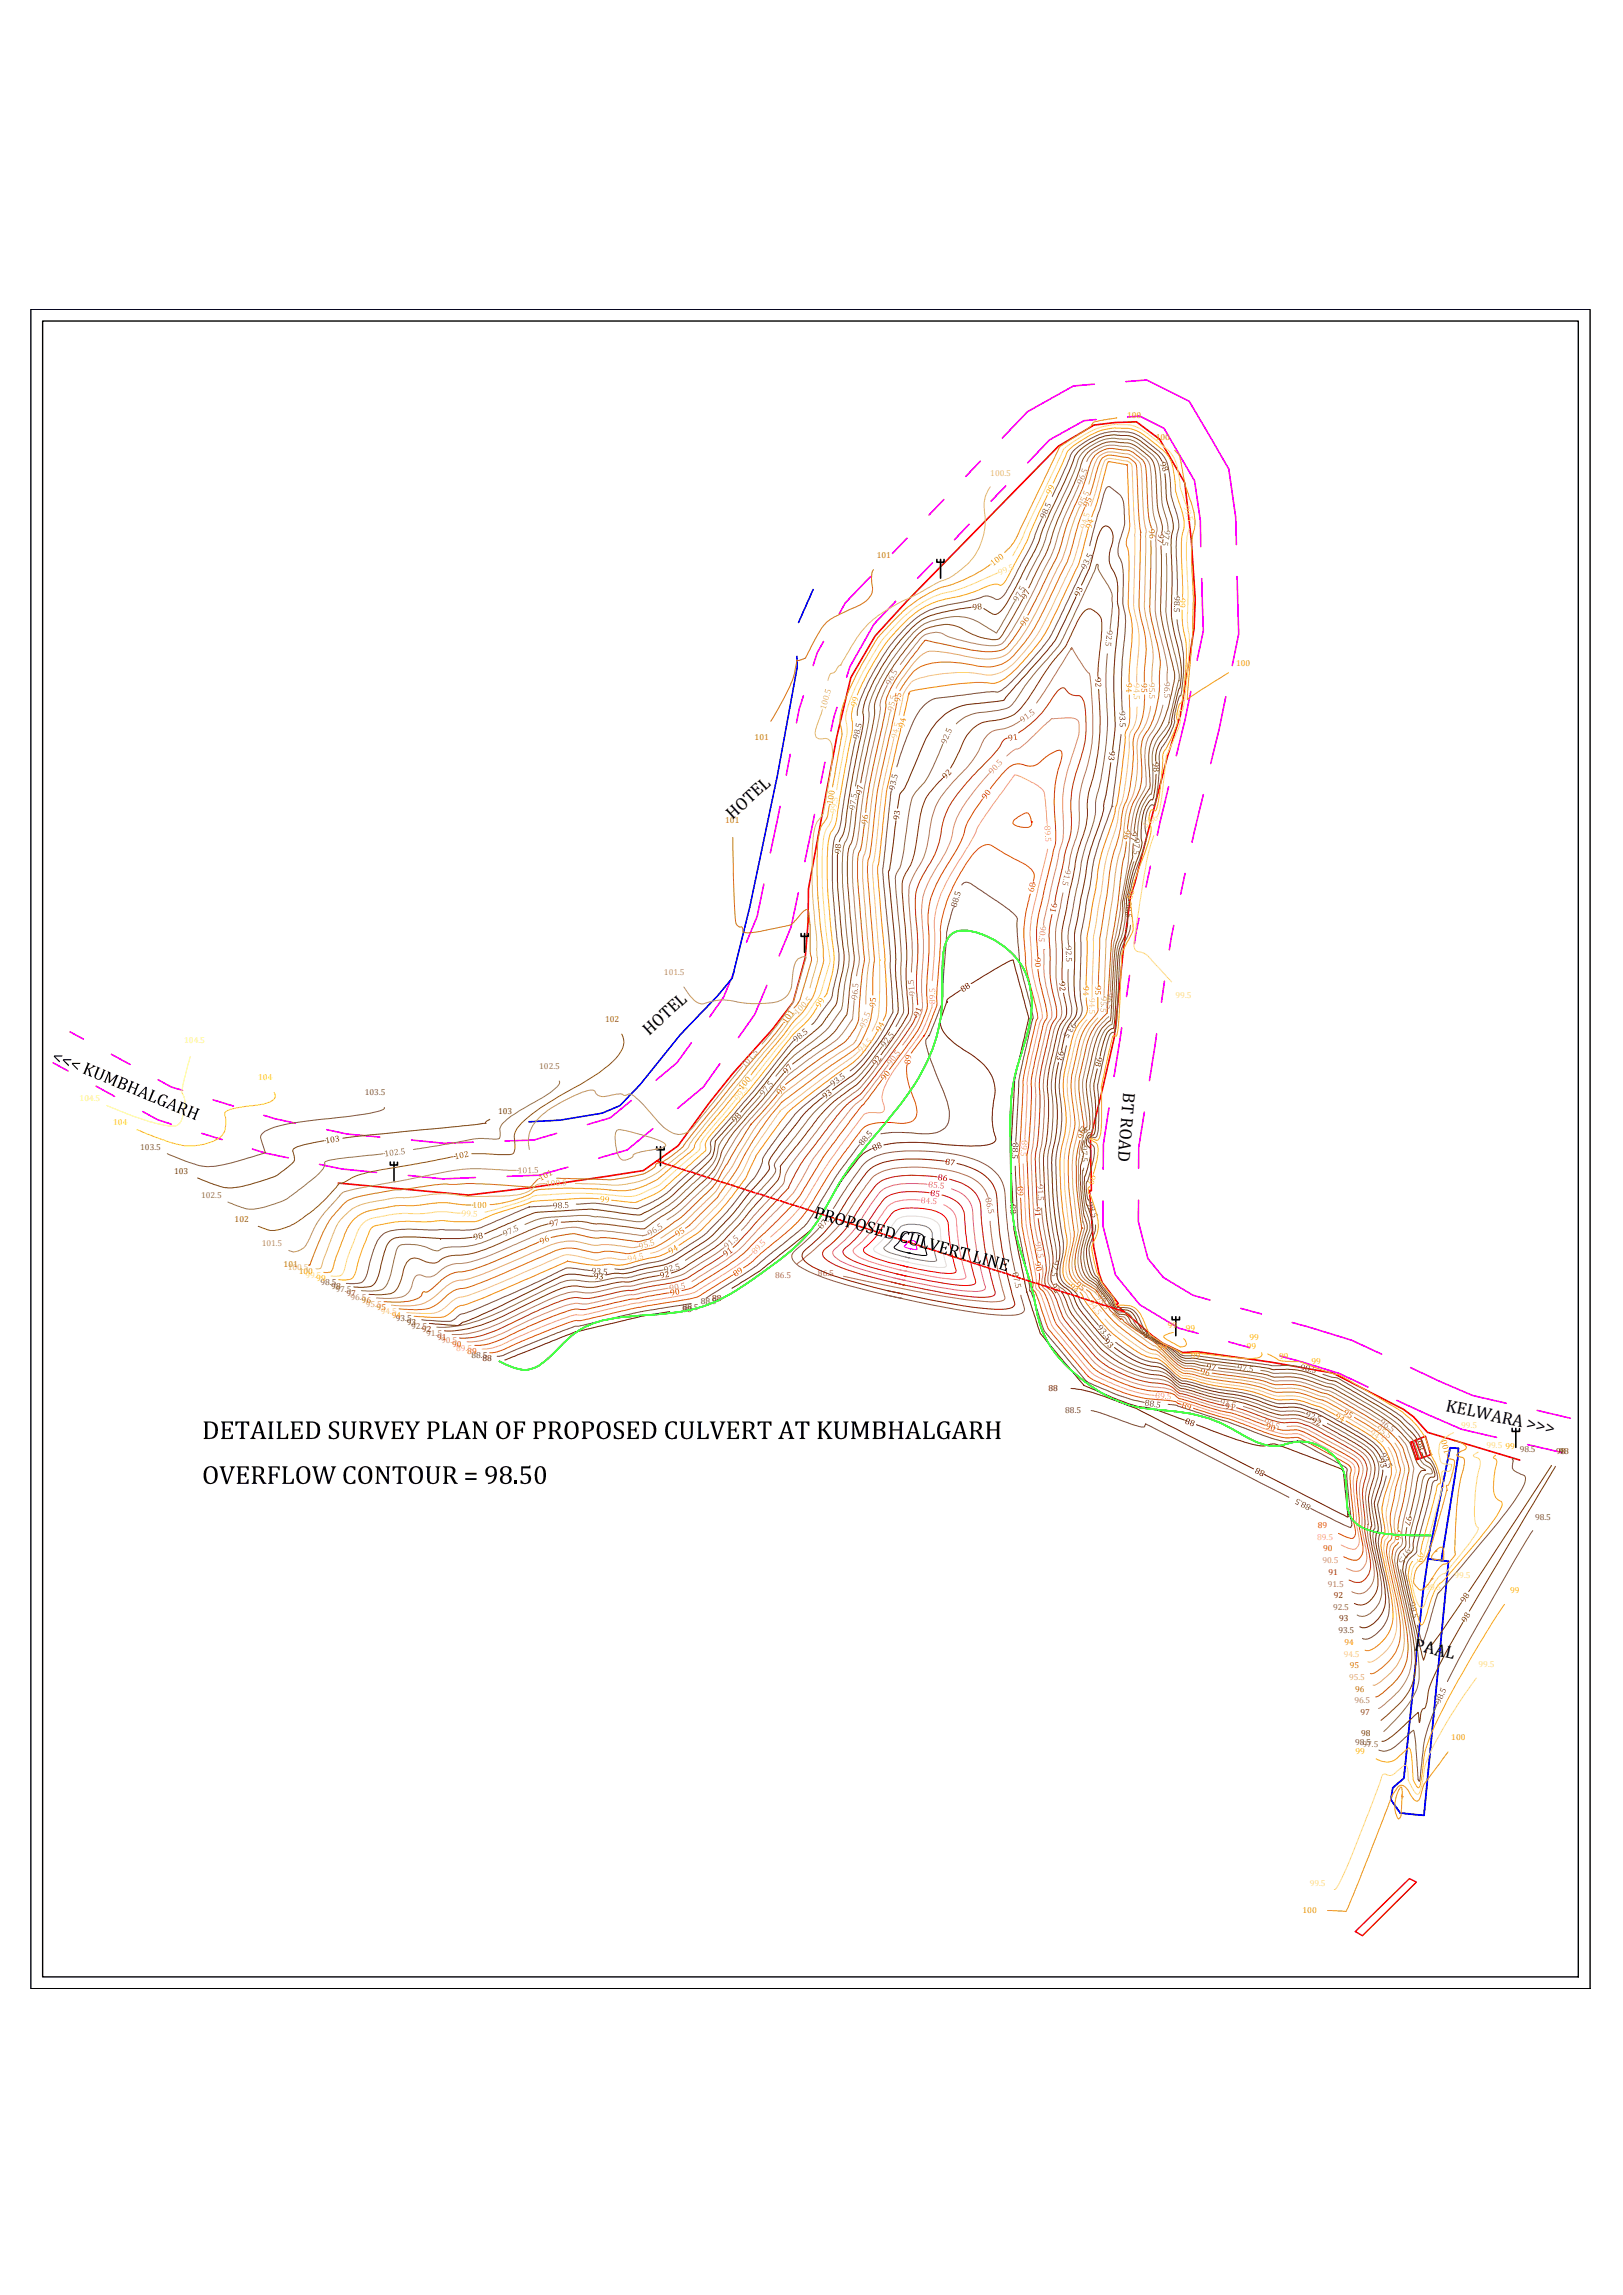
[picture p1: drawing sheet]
<svg xmlns="http://www.w3.org/2000/svg" width="297mm" height="420mm" viewBox="0 0 297 420" stroke-linecap="round" stroke-linejoin="round" font-family="sans-serif">
<defs><g id="words">
<g font-size="3.2">
<text x="134.1" y="150.1" transform="rotate(-43 134.1 150.1)">HOTEL</text>
<text x="118.8" y="189.7" transform="rotate(-43 118.8 189.7)">HOTEL</text>
<text x="205.6" y="200" transform="rotate(95 205.6 200)">BT ROAD</text>
<text x="264.5" y="258.3" transform="rotate(12 264.5 258.3)">KELWARA &gt;&gt;&gt;</text>
<text x="258.7" y="302.1" transform="rotate(12 258.7 302.1)">PAAL</text>
</g>
<g font-size="1.6" fill="#dda500">
<text x="206.3" y="76.6">100</text>
<text x="211.5" y="80.6">100</text>
<text x="226.2" y="122">100</text>
<text x="54.7" y="233.2">100</text>
<text x="265.6" y="318.6">100</text>
<text x="238.4" y="350.2">100</text>
</g>
<g font-size="1.6" fill="#ddc16e">
<text x="181.2" y="87.1">100.5</text>
<text x="52.7" y="232.6">100.5</text>
</g>
<g font-size="1.6" fill="#b88a00">
<text x="160.5" y="102.2">101</text>
<text x="138.1" y="135.4">101</text>
<text x="132.7" y="150.6">101</text>
<text x="51.9" y="231.9">101</text>
</g>
<g font-size="1.6" fill="#b8a15c">
<text x="121.5" y="178.5">101.5</text>
<text x="47.9" y="228.2">101.5</text>
</g>
<g font-size="1.6" fill="#ffdf7f">
<text x="215.2" y="182.7">99.5</text>
<text x="55.9" y="233.9">99.5</text>
<text x="267.4" y="261.4">99.5</text>
<text x="272" y="265.1">99.5</text>
<text x="260.9" y="291.1">99.5</text>
<text x="266.2" y="288.8">99.5</text>
<text x="270.6" y="305.2">99.5</text>
<text x="239.7" y="345.3">99.5</text>
</g>
<g font-size="1.6" fill="#ffff7f">
<text x="33.7" y="190.9">104.5</text>
<text x="14.6" y="201.6">104.5</text>
</g>
<g font-size="1.6" fill="#957000">
<text x="110.8" y="187.1">102</text>
<text x="42.9" y="223.7">102</text>
</g>
<g font-size="1.6" fill="#ff0">
<text x="47.3" y="197.7">104</text>
<text x="20.7" y="206.1">104</text>
</g>
<g font-size="1.6" fill="#95834a">
<text x="98.7" y="195.7">102.5</text>
<text x="36.8" y="219.3">102.5</text>
</g>
<g font-size="1.6" fill="#726439">
<text x="66.8" y="200.5">103.5</text>
<text x="25.7" y="210.5">103.5</text>
</g>
<g font-size="1.6" fill="#725600">
<text x="91.2" y="203.9">103</text>
<text x="31.8" y="214.9">103</text>
</g>
<g font-size="1.6" fill="#b85c5c">
<text x="141.9" y="233.9">86.5</text>
<text x="149.7" y="233.5">86.5</text>
</g>
<g font-size="1.6" fill="#ffbf00">
<text x="57.9" y="234.5">99</text>
<text x="213.7" y="243.1">99</text>
<text x="217" y="243.7">99</text>
<text x="228.7" y="245.3">99</text>
<text x="211.9" y="247.2">99</text>
<text x="218" y="248.6">99</text>
<text x="228.2" y="247">99</text>
<text x="234.1" y="248.7">99</text>
<text x="240" y="249.7">99</text>
<text x="275.5" y="265.2">99</text>
<text x="276.4" y="291.6">99</text>
<text x="248.1" y="321.1">99</text>
</g>
<g font-size="1.6" fill="#725639">
<text x="58.6" y="235.2">98.5</text>
<text x="278.1" y="265.8">98.5</text>
<text x="280.9" y="278.2">98.5</text>
<text x="248" y="319.5">98.5</text>
</g>
<g font-size="1.6" fill="#723900">
<text x="60.6" y="235.9">98</text>
<text x="284.8" y="266.1">98</text>
<text x="249.1" y="317.8">98</text>
</g>
<g font-size="1.6" fill="#95704a">
<text x="61.4" y="236.6">97.5</text>
<text x="249.4" y="319.8">97.5</text>
</g>
<g font-size="1.6" fill="#954a00">
<text x="63.4" y="237.2">97</text>
<text x="249" y="314">97</text>
</g>
<g font-size="1.6" fill="#b88a5c">
<text x="64.1" y="237.9">96.5</text>
<text x="247.9" y="311.8">96.5</text>
</g>
<g font-size="1.6" fill="#b85c00">
<text x="66.2" y="238.6">96</text>
<text x="248" y="309.7">96</text>
</g>
<g font-size="1.6" fill="#dda56e">
<text x="66.9" y="239.2">95.5</text>
<text x="246.9" y="307.6">95.5</text>
</g>
<g font-size="1.6" fill="#dd6e00">
<text x="68.9" y="239.9">95</text>
<text x="247" y="305.4">95</text>
</g>
<g font-size="1.6" fill="#723939">
<text x="124.9" y="239.9">88.5</text>
<text x="128.2" y="238.7">88.5</text>
<text x="86.3" y="248.6">88.5</text>
<text x="195" y="258.7">88.5</text>
</g>
<g font-size="1.6" fill="#720000">
<text x="130.3" y="238.1">88</text>
<text x="124.9" y="240.2">88</text>
<text x="88.3" y="249.2">88</text>
<text x="191.9" y="254.6">88</text>
</g>
<g font-size="1.6" fill="#ffbf7f">
<text x="69.7" y="240.6">94.5</text>
<text x="245.9" y="303.3">94.5</text>
</g>
<g font-size="1.6" fill="#ff7f00">
<text x="71.7" y="241.2">94</text>
<text x="246.1" y="301.1">94</text>
</g>
<g font-size="1.6" fill="#724739">
<text x="72.4" y="241.9">93.5</text>
<text x="245" y="299">93.5</text>
</g>
<g font-size="1.6" fill="#721c00">
<text x="74.4" y="242.6">93</text>
<text x="245.1" y="296.9">93</text>
</g>
<g font-size="1.6" fill="#955d4a">
<text x="75.2" y="243.3">92.5</text>
<text x="244" y="294.7">92.5</text>
</g>
<g font-size="1.6" fill="#952500">
<text x="77.2" y="243.9">92</text>
<text x="244.1" y="292.6">92</text>
</g>
<g font-size="1.6" fill="#b8735c">
<text x="78" y="244.6">91.5</text>
<text x="243" y="290.5">91.5</text>
</g>
<g font-size="1.6" fill="#b82e00">
<text x="80" y="245.3">91</text>
<text x="243.1" y="288.3">91</text>
</g>
<g font-size="1.6" fill="#dd8a6e">
<text x="80.7" y="245.9">90.5</text>
<text x="242" y="286.2">90.5</text>
</g>
<g font-size="1.6" fill="#dd3700">
<text x="82.7" y="246.6">90</text>
<text x="242.2" y="284">90</text>
</g>
<g font-size="1.6" fill="#ff9f7f">
<text x="83.5" y="247.3">89.5</text>
<text x="241.1" y="281.9">89.5</text>
</g>
<g font-size="1.6" fill="#ff3f00">
<text x="85.5" y="247.9">89</text>
<text x="241.2" y="279.8">89</text>
</g>
</g></defs>
<!-- layer: Layer2 -->
<path d="M248 353.6l10-9.7 1.2 .7-9.8 9.8z" fill="none" stroke="#f00" stroke-width=".25"/>
<path d="M261.3 285.4l3.8 .4-4.5 46.5-4.3-.4-1.7-2.4 .3-2.2 2-1.7 3.5-33.9zM261.3 285.4l4.1-20.3h1.5l-.1 1.9-3 18.7" fill="none" stroke="#00f" stroke-width=".34"/>
<path d="M91.4 249.2a8.8 8.8 0 0 0 5.4 1.5 7.3 7.3 0 0 0 3.7-2.2l2.7-2.7a14.8 14.8 0 0 1 9.4-4.5l1.1-.2a104 104 0 0 0 12.8-1.3 29.6 29.6 0 0 0 11.2-5.5 56.9 56.9 0 0 0 9.9-8.1l1.4-1.7a53.7 53.7 0 0 0 4.1-7 62.6 62.6 0 0 1 8.2-10.9 56 56 0 0 0 8.4-12.2 30.8 30.8 0 0 0 2.8-15 18.9 18.9 0 0 1 .7-7.1 3.2 3.2 0 0 1 3.8-1.9 14.2 14.2 0 0 1 11.1 8.6 17.4 17.4 0 0 1-.3 10.9 51.4 51.4 0 0 0-2.7 11.1l-.1 1.1a298.2 298.2 0 0 0 .3 19.7 43.3 43.3 0 0 0 2.3 9.9 87.2 87.2 0 0 1 2.6 10.1 18.6 18.6 0 0 0 6.3 9.5 24.8 24.8 0 0 0 12.2 6.4l1.2 .2a54.2 54.2 0 0 1 11.3 1.7 35.5 35.5 0 0 1 7.5 3.8 8.6 8.6 0 0 0 7.6 .7 8.3 8.3 0 0 1 10.1 7.9v1.3a8 8 0 0 0 .9 4.6 7.4 7.4 0 0 0 5.4 2.7 42.3 42.3 0 0 0 9.2 .5" fill="none" stroke="#0f0" stroke-width=".3"/>
<!-- layer: Layer1 -->
<g fill="none" stroke="#f0f" stroke-width=".3">
<path d="M200.3 70.3l-3.9 .4-8.3 4.7-4.7 4.8M200.6 76.8l-2.2 .2-6.3 3.5-4 4.2M206.1 69.9l3.8-.3 7.7 3.9 7.3 12.4 1.3 8.8 .1 5M206.4 76.3l2.2-.1 4.4 2.2 5.6 9.6 1.1 7.3 .1 4.8M166 98.5l-2.7 2.8M172.7 91.5l-2.7 2.8M177.3 96l-2.6 2.8M179.4 84.4l-2.6 2.8M184.1 89l-2.7 2.8M150.7 117.4l-1.1 2.1-.8 2.3M159.3 105.6l-4.6 4.8-1.1 2M163.9 110.1l-4 4.2-4.4 7.8-.5 1.9"/>
<path d="M170.7 103.1l-2.7 2.7M219.9 105.9l.3 9.6-1.1 5.4M226.4 105.6l.3 10.4-1.2 5.8M144.6 138.1l-.7 3.8M147 127.4l-.7 2.4-.5 2.5M151 139.5l-.8 3.9M153.2 129.5l-.6 1.9-.5 2.4M217.9 126.6l-1.1 5.4-1.5 6.4M224.3 127.6l-1.1 5.8-1.6 6.4M142.8 147.6l-1.8 8.5M149.1 149.1l-1.8 8.6M210.5 158.6l-.8 3.8"/>
<path d="M213.9 144l-2.1 8.9M216.9 159.9l-.8 3.8M220.2 145.5l-2 8.7M134.4 177.9l-2 4.7-2.5 3.6M139.8 161.9l-1.2 5.9-2 4.7M146.1 163.5l-1.3 6.2-2.2 5.3M206.7 178.6l-.5 3.8M208.5 168.1l-.9 4.7M213.1 179.6l-.5 3.9M214.8 169.4l-.8 4.5M9.7 194.6l2.8 1.5M12.8 188.9l2.5 1.3"/>
<path d="M17.6 198.9l3.4 1.8M20.4 193l3.4 1.9M28.9 197.7l2.5 1.3 2 .6M126.5 190.9l-2.6 3.6-3.8 3.3M131.8 194.7l-3.1 4.3-4.7 3.9M140.3 180.4l-2.2 5.3-3 4.3M205.3 188.2l-1.4 8.9M211.7 189.3l-1.3 8.5M26.1 203.5l2.7 1.5 2.5 .8M36.9 207.5l3.8 1.1M39 201.4l3.7 1.1M46.2 210.4l2.5 .7 4.1 .9"/>
<path d="M48.3 204.2l2 .6 3.8 .8M58.5 213.2l4 .8 6.4 .6M59.8 206.8l3.7 .8 6 .6M74.7 215.2l6.4 .6 5.9-.2M75.3 208.7l6 .6 5.3-.2M101.9 207.5l-4.2 1.2-5.3 .2M103.9 213.7l-5.2 1.5-5.9 .2M115.5 201.5l-3.8 3.2-4.2 1.2M119.5 206.6l-4.7 3.9-5.2 1.5M201.9 219.9v4.5l2.2 9 4.5 5.5 7.2 4.3 3.5 .9M203 202.8l-1.1 6.7v4.6M208.4 219.7l-.1 3.9 1.8 6.8 2.8 3.5 5.4 3.2 3.2 .9"/>
<path d="M209.4 203.6l-1 6.4v3.9M227.1 239.5l3.8 1.1M224.9 245.7l3.8 1M234.3 248.3l10.8 3.1 5.3 2.5M236.5 242.1l10.9 3.3 5.5 2.5M255.7 256.4l11.8 5.3 6.4 1.5M258.2 250.4l5.4 2.6 6 2.5 6 1.4M281.3 258.2l6.1 1.4M279.6 264.5l6.4 1.5"/>
</g>
<!-- layer: Layer2 -->
<path d="M61.9 216.6l23.8 2.2 11.3-1.4 20.7-3.1 6.4-4.5 5.7-7.9 4.2-5.3 7.4-8.2 3.8-5 2.2-8.1 .5-6.4 .1-6.2 5.2-27.9 2.5-10.7 4.5-7.7 5.7-6.3 27.8-28.4 6.5-3.9 3.9-.4 3.9-.2 4.2 3.2 4.6 8 1.2 10.5 .8 10.8-.3 5.3-2.5 15.9-2.3 7.6-6 23.1-.8 2.5-1.4 10.3-1.6 15.5-4.3 18.5 .1 9.6-.3-.1 .8 10.4 .9 4.8 .6 1.7 3 3.8-.4 .3 6.5 5.5 2 1.5 3.6 1.7 2.6-.1 13.8 1.9 11.2 2 12.9 6.6 1.8 1.4 2.6 2.8 16.8 5.1M258.2 264l2.7-1.1 .9 3.4-2.5 .9zM258.5 263.9l1.1 3.2M259.1 263.7l1.2 3.2M260 263.3l1.1 3.3" fill="none" stroke="#f00" stroke-width=".3"/>
<path d="M171.5 102.4v.5h1.3v-.5M172.1 102.4v3.4M146.6 170.9v.5h1.3v-.5M147.2 170.9v3.4M71.4 212.7v.6h1.3v-.5M72.1 212.7v3.5M120.2 209.9v.6h1.4v-.5M120.9 209.9v3.5M214.5 241.1v.5h1.4v-.5M215.2 241.1v3.4M276.7 261.5v.6h1.4v-.6M277.4 261.5v3.5" fill="none" stroke="#000" stroke-width=".3"/>
<!-- layer: Layer1 -->
<path d="M148.8 107.9l-2.7 6.1M145.9 120.2v2l-3.6 19.7-5.1 24.2-3.2 13-2.6 3.1-6.9 7.2-7.3 9.1-3.7 3.9-3.3 1.4-7.7 1.3-5.7 .3" fill="none" stroke="#00f" stroke-width=".3"/>
<!-- layer: PTS1-Cont-H -->
<path d="M166.2 227.3l.6-.2a.75 .75 0 0 1 .7 .2 .75 .75 0 0 1 .2 .8v.1a.31 .31 0 0 1 .1 .4 .31 .31 0 0 1-.4 .1h-.3a2.17 2.17 0 0 1-1.6-.6zM166.4 228.6h.2" fill="none" stroke="#f0f" stroke-width=".18"/>
<path d="M166.6 228.6h.1" fill="none" stroke="#f0f" stroke-width=".25"/>
<path d="M165.5 225.9a3.3 3.3 0 0 1 3.5 .4l.6 3.2a.24 .24 0 0 1 0 .3 .24 .24 0 0 1-.3 0 17 17 0 0 1-5.6-1.3 .43 .43 0 0 1 .4-.6zM166 229.3l.4 .1" fill="none" stroke="#000" stroke-width=".18"/>
<path d="M166.4 229.4h.1" fill="none" stroke="#000" stroke-width=".25"/>
<path d="M164.9 224.6a6.1 6.1 0 0 1 5.2 .3 2.07 2.07 0 0 1 .6 1.9l.6 3.4a.41 .41 0 0 1 .1 .5 .41 .41 0 0 1-.4 .2 30.8 30.8 0 0 1-8.8-1.9 .51 .51 0 0 1-.4-.5 .51 .51 0 0 1 .4-.5l1-1zM165.6 230.1l.7 .2" fill="none" stroke="#808080" stroke-width=".18"/>
<path d="M166.3 230.3h.1" fill="none" stroke="#808080" stroke-width=".25"/>
<path d="M164 223.4l.2-.2a6.2 6.2 0 0 1 4.2-.5 4 4 0 0 1 3.5 1.7l.5 3.8 .6 2.8a.58 .58 0 0 1 .2 .7 .58 .58 0 0 1-.6 .3 41.6 41.6 0 0 1-11.7-2.5l-.3-.1a.8 .8 0 0 1-.7-.8l.2-.3a13 13 0 0 0 3.2-3.9zM165.2 230.9l.9 .2" fill="none" stroke="#dcdcdc" stroke-width=".18"/>
<path d="M166.1 231.1h.1" fill="none" stroke="#dcdcdc" stroke-width=".25"/>
<path d="M163.1 222.3a4.6 4.6 0 0 1 3.7-1.2l.5 .1a8.4 8.4 0 0 1 5.6 1.5 4.1 4.1 0 0 1 .8 2.9l.3 3 .7 3.1a1.38 1.38 0 0 1 .1 1.3 8.2 8.2 0 0 1-3.9-.2l-3.8-.7a30.5 30.5 0 0 1-8.5-2.6 .71 .71 0 0 1-.6-.6 .71 .71 0 0 1 .6-.7 18 18 0 0 0 3.7-4.8zM164.8 231.6l1.2 .3" fill="none" stroke="#f00" stroke-width=".18"/>
<path d="M166 231.9h.1" fill="none" stroke="#f00" stroke-width=".25"/>
<path d="M168.3 219.7a9.4 9.4 0 0 0-5.3 .7l-.6 .6-1.6 2.3a18.1 18.1 0 0 1-4.5 5.4 .61 .61 0 0 0 .2 .9 14.2 14.2 0 0 0 5.4 2.2l3.9 .9M168.5 219.7h.1" fill="none" stroke="#ff7f7f" stroke-width=".18"/>
<g fill="#ff7f7f">
<path d="M170.4 220.2h.1v.2h-.1z"/>
<path d="M170.8 219.3h.6v.2h-.5l.1 .3a.36 .36 0 0 1 .3 .5 .36 .36 0 0 1-.6 .1v-.2h.1a.24 .24 0 0 0 .4 .1 .24 .24 0 0 0 0-.4 .24 .24 0 0 0-.3 0z"/>
<path d="M168.7 219.3h.1a.3 .3 0 0 1 .5 0 .3 .3 0 0 1-.2 .4l.1 .1a.32 .32 0 0 1-.1 .5 .32 .32 0 0 1-.4-.1 .32 .32 0 0 1 .1-.5l-.2-.1zM168.8 219.5a.2 .2 0 0 0 .4 0 .2 .2 0 0 0-.4 0zM168.8 220a.22 .22 0 0 0 .4 0 .22 .22 0 0 0-.4 0z"/>
<path d="M170 219.3v.7l.2-.1v.2l-.2-.1 .1 .4h-.3l.1-.4-.4-.1zM169.9 219.5l-.3 .4h.3z"/>
</g>
<path d="M172.7 220.6a3.5 3.5 0 0 1 2.4 3.7l.4 4 1.2 5.1a.5 .5 0 0 1 .1 .5 .5 .5 0 0 1-.5 .3 26.4 26.4 0 0 1-7.8-.9l-4.1-.9" fill="none" stroke="#ff7f7f" stroke-width=".18"/>
<path d="M165.8 232.7h.1" fill="none" stroke="#ff7f7f" stroke-width=".25"/>
<path d="M170.1 218.4a13.1 13.1 0 0 0-7.7 .6l-1 1-1.5 2.2a21.1 21.1 0 0 1-5.5 6.5 .76 .76 0 0 0 .3 1.2 17.4 17.4 0 0 0 6.4 2.6l4.5 1.1M170.3 218.4h.1" fill="none" stroke="#d00" stroke-width=".18"/>
<g fill="#d00">
<path d="M171.4 218h.6l-.1 .2-.4-.1v.4a.36 .36 0 0 1 .4 .5 .36 .36 0 0 1-.6 0v-.2a.24 .24 0 0 0 .4 .1 .24 .24 0 0 0 0-.3 .24 .24 0 0 0-.3-.1z"/>
<path d="M170.4 218l.6-.1 .1 .2-.2 .3 .1 .1a.32 .32 0 0 1-.3 .5 .32 .32 0 0 1-.3-.5zM170.6 218.2a.2 .2 0 0 0 .4 0 .2 .2 0 0 0-.4 0zM170.5 218.7a.23 .23 0 0 0 .4 0 .23 .23 0 0 0-.4 0z"/>
</g>
<path d="M172.4 218.8a4.7 4.7 0 0 1 4.1 3.5 50.1 50.1 0 0 0 2.1 12.5 .98 .98 0 0 1-1 .5 42.1 42.1 0 0 1-10.3-1.4l-3.3-.7" fill="none" stroke="#d00" stroke-width=".18"/>
<path d="M165.6 233.6h.1" fill="none" stroke="#d00" stroke-width=".25"/>
<path d="M169.7 216.8a15.6 15.6 0 0 0-7.6 .7 9.9 9.9 0 0 0-2.8 3.2l-.5 .6a26.8 26.8 0 0 1-3.6 5.1l-1.9 1.9a1.17 1.17 0 0 0-.8 1.5 7.7 7.7 0 0 0 3.9 2.2l3.9 1.1 5.2 1.3M169.9 216.8h.1" fill="none" stroke="#dd6e6e" stroke-width=".18"/>
<g fill="#dd6e6e">
<path d="M171 216.4h.5v.1h-.4l-.1 .4a.35 .35 0 0 1 .5 .2 .35 .35 0 0 1-.2 .4 .35 .35 0 0 1-.4-.1v-.2a.25 .25 0 0 0 .3 .2 .25 .25 0 0 0 .1-.3 .25 .25 0 0 0-.3-.2z"/>
<path d="M171.7 217.4h.2l-.1 .1h-.1z"/>
<path d="M172.2 216.5h.6l-.1 .2-.4-.1v.4a.34 .34 0 0 1 .4 .4 .34 .34 0 0 1-.6 .1v-.1h.1a.24 .24 0 0 0 .3 0 .24 .24 0 0 0 .1-.3 .24 .24 0 0 0-.4 0z"/>
<path d="M170.1 216.4l.2-.1a.3 .3 0 0 1 .4 .2 .3 .3 0 0 1-.2 .4h.1a.33 .33 0 0 1-.1 .5 .33 .33 0 0 1-.5-.1 .33 .33 0 0 1 .2-.5l-.2-.1zM170.2 216.6a.23 .23 0 0 0 .4 0 .23 .23 0 0 0-.4 0zM170.1 217.1a.22 .22 0 0 0 .4 0 .22 .22 0 0 0-.4 0z"/>
</g>
<path d="M174.1 217.6a4.9 4.9 0 0 1 4 5.4 61 61 0 0 0 2.3 12.8 1.17 1.17 0 0 1-1.2 .6 49.7 49.7 0 0 1-11.8-1.6l-3.8-.9" fill="none" stroke="#dd6e6e" stroke-width=".18"/>
<path d="M165.5 234.4h.1" fill="none" stroke="#dd6e6e" stroke-width=".25"/>
<path d="M171.4 215.4a22 22 0 0 0-9.4 .5 7.2 7.2 0 0 0-3.2 3.1l-.8 1.1a41.8 41.8 0 0 1-4.3 6.1l-1.8 1.7a3.5 3.5 0 0 0-1.3 1.4 1.47 1.47 0 0 0 .9 1.5 33.5 33.5 0 0 0 9.7 3.4l4.1 1M171.6 215.5h.1" fill="none" stroke="#b80000" stroke-width=".18"/>
<g fill="#b80000">
<path d="M171.8 215.2l.3-.2a.29 .29 0 0 1 .4 .2 .29 .29 0 0 1-.2 .4 .3 .3 0 0 1 0 .4 .3 .3 0 0 1-.5 0 .3 .3 0 0 1 .1-.5l-.1-.2zM171.9 215.3a.25 .25 0 0 0 .5 0 .25 .25 0 0 0-.5 0zM171.8 215.8a.25 .25 0 0 0 .5 0 .25 .25 0 0 0-.5 0z"/>
<path d="M172.7 215.4l.3-.2h.3l-.4 .1-.1 .3h.1a.35 .35 0 0 1 .4 .3 .35 .35 0 0 1-.4 .4 .35 .35 0 0 1-.3-.5zM172.8 215.8a.23 .23 0 0 0 .4 0 .23 .23 0 0 0-.4 0z"/>
</g>
<path d="M173.8 215.9a8 8 0 0 1 5.1 3.1 6.9 6.9 0 0 1 .7 3.9 75.9 75.9 0 0 0 2.5 13.9 1.2 1.2 0 0 1-1.3 .7 45.1 45.1 0 0 1-11.4-1.4l-6.2-1.4" fill="none" stroke="#b80000" stroke-width=".18"/>
<path d="M165.3 235.2h.1" fill="none" stroke="#b80000" stroke-width=".25"/>
<path d="M180.8 219.1a6.2 6.2 0 0 0-4.6-4.1 28.5 28.5 0 0 0-14.1-.7 5.7 5.7 0 0 0-3.7 2.8l-1.1 1.7a42.6 42.6 0 0 1-5.6 7.5l-3.3 3-2.5 2.1M180.8 219.3h.1" fill="none" stroke="#b85c5c" stroke-width=".18"/>
<g fill="#b85c5c">
<path d="M180.7 221.2h.2v.1l-.2 .1z"/>
<path d="M180.8 221.5h.2a.26 .26 0 0 0-.1 .4 .26 .26 0 0 0 .4 .1 .26 .26 0 0 0 0-.4l.5-.2 .2 .5-.2 .1v-.5l-.4 .1a.34 .34 0 0 1-.3 .5 .34 .34 0 0 1-.3-.5z"/>
<path d="M180.4 219.6l.1-.2 .4 .1a.32 .32 0 0 1 .6 0 .32 .32 0 0 1-.3 .5l-.2-.1-.1 .2h-.4zM181 219.7a.2 .2 0 0 0 .4 0 .2 .2 0 0 0-.4 0zM180.5 219.8a.24 .24 0 0 0 .4 0 .24 .24 0 0 0-.4 0z"/>
<path d="M180.6 220.4l.3-.1h.4l.3 .2v.2a.36 .36 0 0 0-.5-.3 .34 .34 0 0 1 0 .5 .34 .34 0 0 1-.5 0 .34 .34 0 0 1 0-.5zM180.7 220.6a.25 .25 0 0 0 .5 0 .25 .25 0 0 0-.5 0z"/>
</g>
<path d="M181.2 223.6a70.2 70.2 0 0 0 2.7 13.9v.3l-.2 .3a8.2 8.2 0 0 1-3.6 .2 150.4 150.4 0 0 1-18.6-3.1l-7.1-1.5" fill="none" stroke="#b85c5c" stroke-width=".18"/>
<path d="M172.8 212.6a30.7 30.7 0 0 0-11.2 .2 6.5 6.5 0 0 0-4 3.2l-1.8 2.6a40.4 40.4 0 0 1-5.1 7.2l-2.2 2.1a5.1 5.1 0 0 0-1.7 1.7 1.86 1.86 0 0 0 1.2 1.9l.8 .5a65 65 0 0 0 13.6 4.3l2.6 .5M173 212.6h.1" fill="none" stroke="#950000" stroke-width=".18"/>
<g fill="#950000">
<path d="M174.1 212.3l.7 .1-.6 .9h-.2l.6-.8-.4-.1-.1 .1z"/>
<path d="M173.2 212.2l.3-.1a.28 .28 0 0 1 .3 .3 .28 .28 0 0 1-.2 .3 .31 .31 0 0 1 0 .5 .31 .31 0 0 1-.4-.1 .31 .31 0 0 1 .1-.4l-.1-.2zM173.3 212.4a.25 .25 0 0 0 .5 0 .25 .25 0 0 0-.5 0zM173.2 212.9a.25 .25 0 0 0 .5 0 .25 .25 0 0 0-.5 0z"/>
</g>
<path d="M175.1 213a10.1 10.1 0 0 1 6.6 3.8 8.3 8.3 0 0 1 .9 4.2 79.8 79.8 0 0 0 3.1 17.8 1.59 1.59 0 0 1-1.6 .9 50.8 50.8 0 0 1-11.8-1.3l-9.9-2.2" fill="none" stroke="#950000" stroke-width=".18"/>
<path d="M165 236.8h.1" fill="none" stroke="#950000" stroke-width=".25"/>
<path d="M149.8 224.9l-3.1 3a6.2 6.2 0 0 0-1.8 1.9 2.22 2.22 0 0 0 1.3 2 38.1 38.1 0 0 0 10.7 4l7.9 1.9M150 224.7h.1" fill="none" stroke="#954a4a" stroke-width=".18"/>
<g fill="#954a4a">
<path d="M150.7 223.1l.5 1.1-.1 .1-.4-1-.3 .3v.2l-.1-.2z"/>
<path d="M151.6 223.4l.1 .2-.1 .1-.2-.1z"/>
<path d="M151.4 222.3h.1l-.3 .4 .3 .2a.35 .35 0 0 1 .6-.1 .35 .35 0 0 1-.3 .6l-.1-.1a.25 .25 0 0 0 .3-.2 .25 .25 0 0 0-.2-.3 .25 .25 0 0 0-.3 .2l-.4-.3z"/>
<path d="M149.9 224l.3-.1 .2 .2-.1 .2h.3a.35 .35 0 0 1 .1 .4 .35 .35 0 0 1-.4 .2l-.2-.3a.3 .3 0 0 1-.4-.2 .3 .3 0 0 1 .2-.4zM149.8 224.2a.25 .25 0 0 0 .5 0 .25 .25 0 0 0-.5 0zM150.2 224.6a.25 .25 0 0 0 .5 0 .25 .25 0 0 0-.5 0z"/>
</g>
<path d="M152.5 221.2l.4-.5a68.7 68.7 0 0 1 5.3-7.7 8.9 8.9 0 0 1 5.5-2.1 38.5 38.5 0 0 1 14.5 1.3 8 8 0 0 1 5.5 5l.2 .7a85.5 85.5 0 0 0 1.9 14.8M185.8 232.9h.1" fill="none" stroke="#954a4a" stroke-width=".18"/>
<g fill="#954a4a">
<path d="M185.5 234.1l1 .2v-.4h-.2l.2-.1 .2 .7-1.2-.3z"/>
<path d="M185.7 234.8l.2 .2h-.2z"/>
<path d="M185.8 235.2h.1a.27 .27 0 0 0 0 .3 .27 .27 0 0 0 .2 .1l.3-.1-.1-.4 .5-.1 .2 .6h-.2l-.1-.4h-.3a.35 .35 0 0 1-.3 .6 .35 .35 0 0 1-.3-.5z"/>
<path d="M185.4 233.1h.3l.2 .1a.3 .3 0 0 1 .4-.2 .3 .3 0 0 1 .1 .4 .3 .3 0 0 1-.4 .2h-.1a.35 .35 0 0 1-.5 0 .35 .35 0 0 1 0-.5zM185.9 233.3a.25 .25 0 0 0 .5 0 .25 .25 0 0 0-.5 0zM185.4 233.4a.25 .25 0 0 0 .5 0 .25 .25 0 0 0-.5 0z"/>
</g>
<path d="M161.9 237a138.2 138.2 0 0 0 21.8 3.8 5.7 5.7 0 0 0 3.6-.6 1.84 1.84 0 0 0-.1-1.6l-.4-1.5" fill="none" stroke="#954a4a" stroke-width=".18"/>
<path d="M164.8 237.7h.1" fill="none" stroke="#954a4a" stroke-width=".25"/>
<path d="M153.9 216.3l-3.9 6.5a11.9 11.9 0 0 1-4.3 4.5l-6.5 5.3-5.2 3.3M159.5 210.3a8 8 0 0 0-3.5 3.2l-2 2.8M159.7 210.2h.1M105.3 243.9l-12.9 5.1M105.4 243.8v.1M122.6 240.1l-5 .8-12.2 3" fill="none" stroke="#720000" stroke-width=".18"/>
<g fill="#720000">
<path d="M159.7 209.7l.1-.1a.29 .29 0 0 1 .4 0 .29 .29 0 0 1 0 .4 .33 .33 0 0 1 .3 .4 .33 .33 0 0 1-.4 .2l-.2-.1v-.3l-.2-.2zM159.8 209.8a.23 .23 0 0 0 .4 0 .23 .23 0 0 0-.4 0zM160 210.3a.23 .23 0 0 0 .4 0 .23 .23 0 0 0-.4 0z"/>
<path d="M160.5 209.3h.1a.29 .29 0 0 1 .4-.1 .29 .29 0 0 1 .1 .4 .32 .32 0 0 1 .2 .4 .32 .32 0 0 1-.4 .2 .32 .32 0 0 1-.2-.4l-.2-.2zM160.6 209.5a.22 .22 0 0 0 .4 0 .22 .22 0 0 0-.4 0zM160.8 209.9a.25 .25 0 0 0 .5 0 .25 .25 0 0 0-.5 0z"/>
</g>
<path d="M173.2 183.5l-.6 1.7a4 4 0 0 0-.3 3 10 10 0 0 0 4.1 4 11.5 11.5 0 0 1 5.3 5.3 6.9 6.9 0 0 1 .1 4.5 13.9 13.9 0 0 0 .5 6.7 2.32 2.32 0 0 1-2.2 1 47.4 47.4 0 0 1-9.8-.4 31.2 31.2 0 0 0-8.5 .3M173.2 183.4v.1M175.7 181.3l-1.5 1.1a1.07 1.07 0 0 0-.9 .8l-.1 .2M175.9 181.2h.1" fill="none" stroke="#720000" stroke-width=".18"/>
<g fill="#720000">
<path d="M175.8 180.7h.1a.28 .28 0 0 1 .4-.3 .28 .28 0 0 1 .1 .5h.1a.32 .32 0 0 1 .2 .3 .32 .32 0 0 1-.4 .3 .32 .32 0 0 1-.2-.4l-.2-.1zM176 180.8a.2 .2 0 0 0 .4 0 .2 .2 0 0 0-.4 0zM176.2 181.2a.25 .25 0 0 0 .5 0 .25 .25 0 0 0-.5 0z"/>
<path d="M176.6 180.2l.1-.1a.29 .29 0 0 1 .4-.1 .29 .29 0 0 1 .1 .4 .32 .32 0 0 1 .3 .3 .32 .32 0 0 1-.4 .3 .32 .32 0 0 1-.2-.4 .29 .29 0 0 1-.3-.1 .29 .29 0 0 1 0-.3zM176.7 180.3a.23 .23 0 0 0 .4 0 .23 .23 0 0 0-.4 0zM177 180.7a.23 .23 0 0 0 .4 0 .23 .23 0 0 0-.4 0z"/>
</g>
<path d="M177.7 180.1l.2-.1a46 46 0 0 1 7.5-4.3l2.9 10.7M188.2 186.5l-2.5 11.2-.7 13.1 .3 9.5M188.3 186.5h.1M185.3 220.5h.1" fill="none" stroke="#720000" stroke-width=".18"/>
<g fill="#720000">
<path d="M184.9 220.7l.3-.1 .2 .1a.3 .3 0 0 1 .5 0 .3 .3 0 0 1-.1 .5 .3 .3 0 0 1-.4-.1l-.2 .1a.35 .35 0 0 1-.4-.1 .35 .35 0 0 1 .1-.4zM185.4 220.9a.25 .25 0 0 0 .5 0 .25 .25 0 0 0-.5 0zM184.9 220.9a.25 .25 0 0 0 .5 0 .25 .25 0 0 0-.5 0z"/>
<path d="M184.9 221.5h.6a.31 .31 0 0 1 .4 .3 .31 .31 0 0 1-.4 .3l-.1-.1a.35 .35 0 0 1-.5 .1 .35 .35 0 0 1 0-.6zM185.4 221.8a.25 .25 0 0 0 .5 0 .25 .25 0 0 0-.5 0zM184.9 221.8a.25 .25 0 0 0 .5 0 .25 .25 0 0 0-.5 0z"/>
</g>
<path d="M185.5 222.6v1.1a16.4 16.4 0 0 0 .7 4.6l1.7 8.2M187.9 236.5h.1M187.9 236.5l1.7 5.1a6.7 6.7 0 0 0 2 4l6.7 8 3.6 1.5a26.5 26.5 0 0 0 7.2 2.5l.8 .1a26.8 26.8 0 0 1 5.7 1.9l1.2 .4M217 260.1h.1" fill="none" stroke="#720000" stroke-width=".18"/>
<g fill="#720000">
<path d="M217.1 259.8l.3-.1a.3 .3 0 0 1 .4 .2 .3 .3 0 0 1-.3 .4 .32 .32 0 0 1-.2 .5 .32 .32 0 0 1-.4-.4l.1-.2h.2zM217.3 260a.22 .22 0 0 0 .4 0 .22 .22 0 0 0-.4 0zM217.1 260.5a.22 .22 0 0 0 .4 0 .22 .22 0 0 0-.4 0z"/>
<path d="M218 260.1h.5a.28 .28 0 0 1 .1 .3 .28 .28 0 0 1-.2 .2 .32 .32 0 0 1-.1 .4 .32 .32 0 0 1-.5-.1 .32 .32 0 0 1 .2-.5zM218.1 260.3a.21 .21 0 0 0 .4 0 .21 .21 0 0 0-.4 0zM217.9 260.8a.25 .25 0 0 0 .5 0 .25 .25 0 0 0-.5 0z"/>
</g>
<path d="M219 260.8l8.1 3a11 11 0 0 0 4.5 .9 3.9 3.9 0 0 1 3.2 .2l11 4.2M231.4 269.9h.1M231.5 270l15.1 7.7h.1M245.8 269.2l.8 7.9M246.6 277.2h.1M246.6 277.3h.1M246.6 277.3l.1 .3M246.7 277.6h.1M246.7 277.7h.1" fill="none" stroke="#720000" stroke-width=".18"/>
<g fill="#720000">
<path d="M230.7 269.3h.1a.34 .34 0 0 1 .6 0 .34 .34 0 0 1-.3 .5 .31 .31 0 0 1-.2 .4 .31 .31 0 0 1-.4-.2l.1-.3 .2-.1zM230.6 269.9a.25 .25 0 0 0 .5 0 .25 .25 0 0 0-.5 0zM230.8 269.5a.25 .25 0 0 0 .5 0 .25 .25 0 0 0-.5 0z"/>
<path d="M230 268.8h.3a.3 .3 0 0 1 .3 .3 .3 .3 0 0 1-.3 .3 .3 .3 0 0 1-.1 .4 .3 .3 0 0 1-.4-.2 .3 .3 0 0 1 .2-.3zM229.9 269.5a.2 .2 0 0 0 .3 0 .2 .2 0 0 0-.3 0zM230 269.1a.25 .25 0 0 0 .5 0 .25 .25 0 0 0-.5 0z"/>
</g>
<path d="M196 254.2a36.3 36.3 0 0 1 9.9 2.9l2.1 .8 21.4 11" fill="none" stroke="#720000" stroke-width=".18"/>
<path d="M157.3 209.6l-4 5.4-3.7 6a14.3 14.3 0 0 1-5.1 5.8l-4.8 3.9a18.8 18.8 0 0 1-4.3 3l-6.2 4M157.4 209.4v.1M126.5 238.6l-9.2 1.5-10.6 2.5-1.6 .2-12.3 5a2.9 2.9 0 0 1-1.8 .5" fill="none" stroke="#723939" stroke-width=".18"/>
<g fill="#723939">
<path d="M159 208.2l.1 .1v.1l-.2-.1z"/>
<path d="M158.8 207l.2 .1-.3 .3 .2 .2a.36 .36 0 0 1 .7-.1 .36 .36 0 0 1-.4 .6l-.1-.1 .1-.1a.23 .23 0 0 0 .2-.2 .23 .23 0 0 0-.2-.2 .23 .23 0 0 0-.2 .2l-.5-.3z"/>
<path d="M157.2 208.8l.2-.1a.25 .25 0 0 1 .3-.1 .25 .25 0 0 1 .1 .4 .33 .33 0 0 1 .4 .4 .33 .33 0 0 1-.6 .1v-.2a.3 .3 0 0 1-.4-.1 .3 .3 0 0 1 0-.4zM157.3 208.9a.25 .25 0 0 0 .5 0 .25 .25 0 0 0-.5 0zM157.7 209.3a.25 .25 0 0 0 .5 0 .25 .25 0 0 0-.5 0z"/>
<path d="M157.8 208.1l.2-.1a.28 .28 0 0 1 .3 0 .28 .28 0 0 1 .1 .3 .34 .34 0 0 1 .4 .4 .34 .34 0 0 1-.5 .2l-.1-.3a.3 .3 0 0 1-.4-.1 .3 .3 0 0 1 0-.4zM157.9 208.3a.21 .21 0 0 0 .4 0 .21 .21 0 0 0-.4 0zM158.3 208.6a.22 .22 0 0 0 .4 0 .22 .22 0 0 0-.4 0z"/>
</g>
<path d="M174.4 166.3l-.5 1.8a14.3 14.3 0 0 0-.8 5.1l-.7 10.6-2.3 5.7M174.5 166h.1M170 189.6l-.3 .4a1.21 1.21 0 0 0-.1 1.6l.8 2.8 2.6 6.4a6.3 6.3 0 0 1 .3 5.2 4.1 4.1 0 0 1-3.4 1.6h-.9a29.7 29.7 0 0 0-7.8 0M170.1 189.5h.1" fill="none" stroke="#723939" stroke-width=".18"/>
<g fill="#723939">
<path d="M175.4 164.2l.2 .1v.1h-.2z"/>
<path d="M174.7 163.2h.2l-.1 .4 .3 .2a.34 .34 0 0 1 .3-.4 .34 .34 0 0 1 .4 .1 .34 .34 0 0 1-.1 .5h-.3a.27 .27 0 0 0 .3-.3 .27 .27 0 0 0-.4-.2l-.2 .3-.5-.1z"/>
<path d="M174.2 165.3a.24 .24 0 0 1 .3-.1 .24 .24 0 0 1 .1 .3h.1a.32 .32 0 0 1 .5 0 .32 .32 0 0 1-.2 .5h-.2l-.2-.2a.32 .32 0 0 1-.5-.1 .32 .32 0 0 1 .1-.4zM174.2 165.5a.21 .21 0 0 0 .4 0 .21 .21 0 0 0-.4 0zM174.7 165.7a.22 .22 0 0 0 .4 0 .22 .22 0 0 0-.4 0z"/>
<path d="M174.4 164.4h.1a.24 .24 0 0 1 .2 0 .24 .24 0 0 1 .2 .2 .3 .3 0 0 1 .5 .1 .3 .3 0 0 1-.1 .4 .3 .3 0 0 1-.4-.2h-.1a.32 .32 0 0 1-.4 0 .32 .32 0 0 1 0-.5zM174.4 164.7a.25 .25 0 0 0 .5 0 .25 .25 0 0 0-.5 0zM174.9 164.8a.25 .25 0 0 0 .5 0 .25 .25 0 0 0-.5 0z"/>
</g>
<path d="M176 162a1.07 1.07 0 0 1 1.7-.2l2.8 1.9a29.8 29.8 0 0 1 5.6 4.2l.1 .3v2.4l.4 5a8.5 8.5 0 0 0 .6 3.1l1.5 5.7 .4 2.1-.2 .2-1.9 8.5a15.8 15.8 0 0 0-.6 5.3l-.5 8.5M185.9 209.2h.1" fill="none" stroke="#723939" stroke-width=".18"/>
<g fill="#723939">
<path d="M185.2 211h.2v.2z"/>
<path d="M185.3 211.4h.1v.1a.23 .23 0 0 0-.1 .3 .23 .23 0 0 0 .3 .1 .23 .23 0 0 0 .1-.3l.1-.1h.5v.6h-.2l.1-.5h-.4a.36 .36 0 0 1-.5 .4 .36 .36 0 0 1 0-.6z"/>
<path d="M185.3 209.4l.4-.1 .2 .2a.31 .31 0 0 1 .4-.1 .31 .31 0 0 1 0 .5 .31 .31 0 0 1-.4 0v-.1a.33 .33 0 0 1-.5 .1 .33 .33 0 0 1-.1-.5zM185.9 209.7a.21 .21 0 0 0 .4 0 .21 .21 0 0 0-.4 0zM185.4 209.7a.23 .23 0 0 0 .4 0 .23 .23 0 0 0-.4 0z"/>
<path d="M185.3 210.3a.28 .28 0 0 1 .3-.1 .28 .28 0 0 1 .2 .2l.1-.1a.3 .3 0 0 1 .4 .1 .3 .3 0 0 1-.1 .4 .3 .3 0 0 1-.4-.1 .33 .33 0 0 1-.5 .1 .33 .33 0 0 1 0-.5zM185.8 210.6a.25 .25 0 0 0 .5 0 .25 .25 0 0 0-.5 0zM185.3 210.5a.2 .2 0 0 0 .4 0 .2 .2 0 0 0-.4 0z"/>
</g>
<path d="M185.8 213.5l.5 11.1 2.2 11.3a.4 .4 0 0 0 .2 .6l1.6 4.8a5.9 5.9 0 0 0 1.6 3.3l6.8 8.1 1.6 .9a40.2 40.2 0 0 0 8.9 3.1h.1M209.5 256.7v.1" fill="none" stroke="#723939" stroke-width=".18"/>
<g fill="#723939">
<path d="M211.3 257.4l.1 .2h-.1z"/>
<path d="M211.9 256.6h.5v.2h-.5v.3a.36 .36 0 0 1 .3 .5 .36 .36 0 0 1-.6 0v-.2a.28 .28 0 0 0 .4 .2 .28 .28 0 0 0 .2-.4 .28 .28 0 0 0-.4-.1z"/>
<path d="M209.6 256.4l.4-.1a.28 .28 0 0 1 .3 .2 .28 .28 0 0 1-.2 .4h.1a.35 .35 0 0 1-.2 .5 .35 .35 0 0 1-.5-.3l.3-.3zM209.8 256.6a.21 .21 0 0 0 .4 0 .21 .21 0 0 0-.4 0zM209.7 257.1a.25 .25 0 0 0 .5 0 .25 .25 0 0 0-.5 0z"/>
<path d="M210.6 256.5h.4a.28 .28 0 0 1 .2 .2 .28 .28 0 0 1-.2 .3 .31 .31 0 0 1-.1 .5 .31 .31 0 0 1-.4-.1 .31 .31 0 0 1 .2-.5l-.2-.2zM210.7 256.7a.21 .21 0 0 0 .4 0 .21 .21 0 0 0-.4 0zM210.6 257.2a.22 .22 0 0 0 .4 0 .22 .22 0 0 0-.4 0z"/>
</g>
<path d="M213.8 257.1l1.6 .2 .2 .1 8.8 2.8 2.5 .9a38.3 38.3 0 0 0 8.7 2.9l1.8-.2M237.5 263.8h.1M237.5 263.9l8.5 4.5 .5 .4 .1 .5a45.8 45.8 0 0 0 .6 7.8l.2 1.8v.4l-.2 .4-7.2-3.5M239.7 276.1h.1" fill="none" stroke="#723939" stroke-width=".18"/>
<g fill="#723939">
<path d="M238.2 274.7l.2 .1-.1 .1h-.2z"/>
<path d="M237.3 274.6l.2-.2 .3 .1 .2 .1-.1 .2a.26 .26 0 0 0-.2-.3 .26 .26 0 0 0-.3 .3 .26 .26 0 0 0 .3 .2l-.2 .6-.5-.2 .1-.2 .4 .2 .1-.3-.3-.2z"/>
<path d="M239.2 275.4h.4a.33 .33 0 0 1 .2 .3 .33 .33 0 0 1-.3 .3 .27 .27 0 0 1 0 .4 .27 .27 0 0 1-.4 0 .32 .32 0 0 1-.2-.4 .32 .32 0 0 1 .3-.2zM239 276.1a.25 .25 0 0 0 .5 0 .25 .25 0 0 0-.5 0zM239.3 275.7a.22 .22 0 0 0 .4 0 .22 .22 0 0 0-.4 0z"/>
<path d="M238.4 275.1l.2-.1a.33 .33 0 0 1 .4 .2 .33 .33 0 0 1-.3 .4h.1a.31 .31 0 0 1-.2 .4 .31 .31 0 0 1-.4-.2 .31 .31 0 0 1 .2-.4zM238.3 275.7a.21 .21 0 0 0 .4 0 .21 .21 0 0 0-.4 0zM238.4 275.3a.25 .25 0 0 0 .5 0 .25 .25 0 0 0-.5 0z"/>
</g>
<path d="M199.7 258.2a48.4 48.4 0 0 1 7.5 2.6l1.3 .4a.79 .79 0 0 0 1-.1l.1-.4M209.6 260.7l26.3 13.4" fill="none" stroke="#723939" stroke-width=".18"/>
<path d="M134.1 233.4l-4.6 2.9a6.9 6.9 0 0 1-4.3 1.7l-8.3 1.3-10.6 2.5-.7-.1a89.8 89.8 0 0 0-12.3 4.9 8.5 8.5 0 0 1-3.7 1.1M134.3 233.3h.1" fill="none" stroke="#ff3f00" stroke-width=".18"/>
<g fill="#ff3f00">
<path d="M134.2 232.8l.2-.2a.29 .29 0 0 1 .3 0 .29 .29 0 0 1 .1 .4 .32 .32 0 0 1 .3 .3 .32 .32 0 0 1-.4 .3 .32 .32 0 0 1-.2-.4l-.3-.1zM134.3 232.8a.21 .21 0 0 0 .4 0 .21 .21 0 0 0-.4 0zM134.6 233.3a.23 .23 0 0 0 .4 0 .23 .23 0 0 0-.4 0z"/>
<path d="M135 232.3l.1-.1a.57 .57 0 0 1 .6 .2 .57 .57 0 0 1 0 .7h-.2l.2-.2-.1-.3h-.1a.32 .32 0 0 1-.4 .1 .32 .32 0 0 1-.1-.4zM135.1 232.4a.23 .23 0 0 0 .4 0 .23 .23 0 0 0-.4 0z"/>
</g>
<path d="M166 195a12.2 12.2 0 0 0 1.4 6.4l.3 1.2a2.19 2.19 0 0 1-2.3 3.1l-1.2-.1a10.2 10.2 0 0 0-5.9 .7l-.8 .8-4.3 5.8-3.6 5.7a24.3 24.3 0 0 1-7.6 8.7l-2.8 2.2-1.3 1.4-1.8 1.2M166 194.8h.1" fill="none" stroke="#ff3f00" stroke-width=".18"/>
<g fill="#ff3f00">
<path d="M165.6 194.1l.3-.1 .2 .2a.32 .32 0 0 1 .4 0 .32 .32 0 0 1 0 .4 .32 .32 0 0 1-.4 0 .34 .34 0 0 1-.5 0 .34 .34 0 0 1 0-.5zM165.6 194.3a.25 .25 0 0 0 .5 0 .25 .25 0 0 0-.5 0zM166.1 194.4a.25 .25 0 0 0 .5 0 .25 .25 0 0 0-.5 0z"/>
<path d="M165.8 193.2h.7l.3 .6-.1-.1a.26 .26 0 0 0-.1-.3 .26 .26 0 0 0-.3 0v.2a.35 .35 0 0 1-.5 .2 .35 .35 0 0 1 0-.6zM165.8 193.5a.25 .25 0 0 0 .5 0 .25 .25 0 0 0-.5 0z"/>
</g>
<path d="M189.1 161.6h.1M189.1 161.3l.1-.1a2 2 0 0 0-1-2.5l-5.3-3.1a5 5 0 0 0-2.2-1 4.8 4.8 0 0 0-3.1 2.5 28 28 0 0 0-5.5 12.5v.8a117.5 117.5 0 0 1-.7 12l.1 1.7-1.9 4.8-.5 .8M169.1 189.7l-2.3 3.1" fill="none" stroke="#ff3f00" stroke-width=".18"/>
<g fill="#ff3f00">
<path d="M188.5 161.7l.1-.1a.29 .29 0 0 1 .4 .2 .31 .31 0 0 1 .5 .1 .31 .31 0 0 1-.1 .4 .31 .31 0 0 1-.5-.1 .33 .33 0 0 1-.5 0 .33 .33 0 0 1 .1-.5zM189 162.1a.22 .22 0 0 0 .4 0 .22 .22 0 0 0-.4 0zM188.5 161.9a.23 .23 0 0 0 .4 0 .23 .23 0 0 0-.4 0z"/>
<path d="M188.2 162.6l.1-.1 .2 .5h.2a.34 .34 0 0 1 .2-.4 .34 .34 0 0 1 .4 .2 .34 .34 0 0 1-.2 .4l-.6-.1-.2-.2zM188.7 162.9a.25 .25 0 0 0 .5 0 .25 .25 0 0 0-.5 0z"/>
</g>
<path d="M188.6 163.7a24.7 24.7 0 0 0-.9 11.4v.5a14.4 14.4 0 0 0 .8 4.5l.1 .5a29.7 29.7 0 0 1 1.3 5.9l-.3 .4-1.6 7a16.8 16.8 0 0 0-.7 4.7l-.6 10-.2 2.7 .2 5.7M186.7 217.2h.1" fill="none" stroke="#ff3f00" stroke-width=".18"/>
<g fill="#ff3f00">
<path d="M186.2 217.4a.27 .27 0 0 1 .5 0 .3 .3 0 0 1 .4 0 .3 .3 0 0 1 .1 .4 .3 .3 0 0 1-.5 0v.1a.35 .35 0 0 1-.5-.1 .35 .35 0 0 1 0-.4zM186.8 217.6a.2 .2 0 0 0 .4 0 .2 .2 0 0 0-.4 0zM186.2 217.7a.25 .25 0 0 0 .5 0 .25 .25 0 0 0-.5 0z"/>
<path d="M186.2 218.3l.2 .3 .3 .1a.34 .34 0 0 1 .2-.5 .34 .34 0 0 1 .4 .2 .34 .34 0 0 1-.3 .4h-.6zM186.7 218.5a.25 .25 0 0 0 .5 0 .25 .25 0 0 0-.5 0z"/>
</g>
<path d="M186.8 219.3l.2 3.3a34.1 34.1 0 0 0 1.1 7.4l.2 .6a19.4 19.4 0 0 1 .7 4.9v.5l.1 .2a2.4 2.4 0 0 1 .9 1.6l1.1 3.5a5.5 5.5 0 0 0 1.8 3.2l6.2 7.4 1 .7 .9 .4a28.5 28.5 0 0 0 11.8 3.3 4.9 4.9 0 0 1 2.6 .5l.7 .3M216.3 257.1v.1" fill="none" stroke="#ff3f00" stroke-width=".18"/>
<g fill="#ff3f00">
<path d="M216.6 256.8a.31 .31 0 0 1 .5 .1 .31 .31 0 0 1-.2 .4l.1 .1a.35 .35 0 0 1-.2 .4 .35 .35 0 0 1-.4-.2 .35 .35 0 0 1 .2-.4zM216.7 257.1a.22 .22 0 0 0 .4 0 .22 .22 0 0 0-.4 0zM216.5 257.6a.23 .23 0 0 0 .4 0 .23 .23 0 0 0-.4 0z"/>
<path d="M217.4 257.1h.1a.44 .44 0 0 1 .5 .2 .44 .44 0 0 1-.2 .6l-.2 .1h-.3h.3l.1-.3a.33 .33 0 0 1-.4-.2 .33 .33 0 0 1 .1-.4zM217.4 257.3a.25 .25 0 0 0 .5 0 .25 .25 0 0 0-.5 0z"/>
</g>
<path d="M185.6 150.2a5 5 0 0 1 2.5-1.4 2.43 2.43 0 0 1 .6 2.4 3.2 3.2 0 0 1-3.2-.4l-.1-.2zM188.8 150.5v.1M218.4 257.8l6.5 2 2.7 .9a30.4 30.4 0 0 0 7.9 2.5h2l.4 .1M238 263.3l8.5 4.7 .7 .6 .1 .7a6.1 6.1 0 0 0-.1 3.1l.5 4.8v1.2l.4 1.9-.1 .6a.85 .85 0 0 1-.5 .7 .85 .85 0 0 1-.9-.1l-1.6-.8" fill="none" stroke="#ff3f00" stroke-width=".18"/>
<path d="M188.8 150.5h.1" fill="none" stroke="#ff3f00" stroke-width=".25"/>
<path d="M137.6 229.5a50.1 50.1 0 0 1-8.4 5.8 8.4 8.4 0 0 1-4.9 2l-8.9 1.4-6.7 1.6a5.7 5.7 0 0 1-2.5 .5l-.5-.1a22.1 22.1 0 0 0-6 2l-4.6 1.9a22 22 0 0 1-5.6 2.3l-1.3 .1M137.8 229.3h.1" fill="none" stroke="#ff9f7f" stroke-width=".18"/>
<g fill="#ff9f7f">
<path d="M139.3 228.2l.2-.1 .1 .1-.1 .2z"/>
<path d="M139.3 226.9l.2 .1-.4 .3 .3 .3 .2-.3 .3 .1a.39 .39 0 0 1 .1 .4 .39 .39 0 0 1-.3 .3l-.2-.2a.26 .26 0 0 0 .4-.1 .26 .26 0 0 0-.1-.3 .26 .26 0 0 0-.4 .1l-.4-.3z"/>
<path d="M137.6 228.7a.29 .29 0 0 1 .4-.2 .29 .29 0 0 1 .2 .4h.2a.33 .33 0 0 1 0 .5 .33 .33 0 0 1-.5-.2l.1-.1a.28 .28 0 0 1-.4-.1 .28 .28 0 0 1 0-.3zM137.7 228.8a.21 .21 0 0 0 .4 0 .21 .21 0 0 0-.4 0zM138.1 229.2a.22 .22 0 0 0 .4 0 .22 .22 0 0 0-.4 0z"/>
<path d="M138.3 228l.4-.1 .3 .2 .1 .3-.1 .5v-.5l-.1-.2-.1 .1a.33 .33 0 0 1-.5 .2 .33 .33 0 0 1 0-.5zM138.3 228.2a.25 .25 0 0 0 .5 0 .25 .25 0 0 0-.5 0z"/>
</g>
<path d="M168.1 189.8l-.9 1.3a49.3 49.3 0 0 0-5.3 8 4.4 4.4 0 0 0 0 3.6 .96 .96 0 0 1-1.4 1 2.68 2.68 0 0 0-2.6 .6l-6.2 8.4-3.3 5.4a30.6 30.6 0 0 1-7.4 8.4M170.6 184.1v.3l-1.3 3.2-.5 1.1-.7 1.1M170.6 183.9h.1" fill="none" stroke="#ff9f7f" stroke-width=".18"/>
<g fill="#ff9f7f">
<path d="M171 181.8h.2l-.1 .2h-.1z"/>
<path d="M170 181h.2v.5h.3a.37 .37 0 0 1 .5-.5 .37 .37 0 0 1 .1 .6h-.1a.26 .26 0 0 0 .1-.3 .26 .26 0 0 0-.4-.1 .26 .26 0 0 0-.1 .3l-.5 .1z"/>
<path d="M170.1 183.1h.3l.2 .1 .1-.1a.33 .33 0 0 1 .4 .1 .33 .33 0 0 1-.1 .5 .33 .33 0 0 1-.4-.1 .31 .31 0 0 1-.5 .1 .31 .31 0 0 1 0-.5zM170.1 183.4a.21 .21 0 0 0 .4 0 .21 .21 0 0 0-.4 0zM170.6 183.4a.25 .25 0 0 0 .5 0 .25 .25 0 0 0-.5 0z"/>
<path d="M170.1 182.3l.2-.1 .5 .1a.32 .32 0 0 1 .3 .4l-.1-.3-.4-.1 .1 .1a.35 .35 0 0 1-.4 .5 .35 .35 0 0 1-.2-.6zM170.2 182.5a.25 .25 0 0 0 .5 0 .25 .25 0 0 0-.5 0z"/>
</g>
<path d="M191.7 150.9l-.2-2.4a11.4 11.4 0 0 0-.6-3.7 12.7 12.7 0 0 0-4.1-2.6l-.3-.1a.61 .61 0 0 0-.9 0l-2.2 3a51.7 51.7 0 0 0-4.7 7 39.3 39.3 0 0 1-3.8 6.6 21.7 21.7 0 0 0-3.9 9.8v1.4a57.1 57.1 0 0 1-.4 9.6M191.7 151.1h.1" fill="none" stroke="#ff9f7f" stroke-width=".18"/>
<g fill="#ff9f7f">
<path d="M191.3 153h.1v.2h-.1z"/>
<path d="M191.3 153.4l.2 .1a.25 .25 0 0 0 0 .3 .25 .25 0 0 0 .3 0 .25 .25 0 0 0 0-.3l.6-.1 .1 .5h-.3v-.4h-.3v.1a.3 .3 0 0 1-.3 .4 .3 .3 0 0 1-.3-.3z"/>
<path d="M191.2 151.4l.4-.1 .1 .1 .1-.1 .2-.1 .2 .3a.28 .28 0 0 1-.1 .4 .28 .28 0 0 1-.4-.1 .35 .35 0 0 1-.5 .1 .35 .35 0 0 1 0-.5zM191.8 151.6a.2 .2 0 0 0 .4 0 .2 .2 0 0 0-.4 0zM191.2 151.6a.25 .25 0 0 0 .5 0 .25 .25 0 0 0-.5 0z"/>
<path d="M191.2 152.3l.2 .3 .3 .1v-.2a.35 .35 0 0 1 .3-.4 .35 .35 0 0 1 .4 .3 .35 .35 0 0 1-.4 .4h-.6zM191.7 152.4a.25 .25 0 0 0 .5 0 .25 .25 0 0 0-.5 0z"/>
</g>
<path d="M191.7 155.5l-2.1 8.9a24.8 24.8 0 0 0-.8 10.9 15.6 15.6 0 0 0 .8 5.6 17.5 17.5 0 0 1 1.1 5.6l-.3 .5-.3 .8-1 4.6a25.7 25.7 0 0 0-1.1 6.3l-.4 9.8M187.6 208.8h.1" fill="none" stroke="#ff9f7f" stroke-width=".18"/>
<g fill="#ff9f7f">
<path d="M186.9 210.6h.1v.1h-.2z"/>
<path d="M186.9 211h.1a.26 .26 0 0 0-.1 .3 .26 .26 0 0 0 .3 .1 .26 .26 0 0 0 .1-.3l.6-.1v.6h-.2l.1-.4-.4-.1a.34 .34 0 0 1-.4 .5 .34 .34 0 0 1-.1-.6z"/>
<path d="M187 208.9h.6a.31 .31 0 0 1 .4 .1 .31 .31 0 0 1-.1 .4 .31 .31 0 0 1-.4 0l-.2 .2-.2-.1-.1-.1zM187.5 209.2a.25 .25 0 0 0 .5 0 .25 .25 0 0 0-.5 0zM187 209.2a.25 .25 0 0 0 .5 0 .25 .25 0 0 0-.5 0z"/>
<path d="M187 209.9l.1 .3h.3a.33 .33 0 0 1 .1-.4 .33 .33 0 0 1 .5 .1 .33 .33 0 0 1-.1 .4l-.2 .2-.5-.1-.3-.3zM187.4 210.1a.25 .25 0 0 0 .5 0 .25 .25 0 0 0-.5 0z"/>
</g>
<path d="M187.3 213.1l.5 11.2 1.1 5.4a19.3 19.3 0 0 1 .7 5.2l-.1 .7 .2 .5a2.29 2.29 0 0 1 1.1 1.6l1.1 3.2a6.8 6.8 0 0 0 2.3 3.8l5.2 6.3 1 .8 1 .5a28.9 28.9 0 0 0 9.8 3.2M211.4 255.5h.1" fill="none" stroke="#ff9f7f" stroke-width=".18"/>
<g fill="#ff9f7f">
<path d="M213.2 256h.2v.1h-.2z"/>
<path d="M213.7 255.1h.6v.1h-.5v.4a.35 .35 0 0 1 .4 .2 .35 .35 0 0 1-.1 .4 .35 .35 0 0 1-.5-.1v-.1a.27 .27 0 0 0 .4 .1 .27 .27 0 0 0 .1-.4 .27 .27 0 0 0-.3-.1z"/>
<path d="M211.6 255.1l.3-.2a.29 .29 0 0 1 .3 .2 .29 .29 0 0 1-.1 .4 .32 .32 0 0 1 0 .5 .32 .32 0 0 1-.5-.1 .32 .32 0 0 1 .1-.4zM211.7 255.2a.22 .22 0 0 0 .4 0 .22 .22 0 0 0-.4 0zM211.6 255.7a.25 .25 0 0 0 .5 0 .25 .25 0 0 0-.5 0z"/>
<path d="M212.4 255.2l.2-.2a.5 .5 0 0 1 .5 .4 .5 .5 0 0 1-.3 .6h-.3l.3-.1 .2-.3h-.1a.32 .32 0 0 1-.5 0 .32 .32 0 0 1 0-.4zM212.5 255.4a.25 .25 0 0 0 .5 0 .25 .25 0 0 0-.5 0z"/>
</g>
<path d="M215.5 256.4l8.4 2.6a29.4 29.4 0 0 1 6.9 2.3 12.5 12.5 0 0 0 5.2 1.2h1.5l.8 .2M238.3 262.7l8.7 4.8 .8 .7 .2 .6v.7a9.6 9.6 0 0 0-.1 4.6l.4 3.6-.1 1.2 .6 3.1a1.37 1.37 0 0 1-1.3 1.6l-2-.8" fill="none" stroke="#ff9f7f" stroke-width=".18"/>
<path d="M122.4 236.7l-3.9 .6-2 .5-1.5 .1-7.8 1.8h-.7a5.4 5.4 0 0 0-3.5 .6l-6.4 2.6a46.4 46.4 0 0 1-7.4 3.2l-2.3 .2M122.6 236.7h.1" fill="none" stroke="#dd3700" stroke-width=".18"/>
<g fill="#dd3700">
<path d="M122.7 236.2l.1-.1a.5 .5 0 0 1 .6 .2 .5 .5 0 0 1-.1 .7l-.1 .1h-.2l.2-.1v-.4a.31 .31 0 0 1-.4 .1 .31 .31 0 0 1-.1-.3zM122.8 236.4a.22 .22 0 0 0 .4 0 .22 .22 0 0 0-.4 0z"/>
<path d="M123.6 236.1l.2-.2 .4 .1 .1 .8a.38 .38 0 0 1-.5 .1 .38 .38 0 0 1-.2-.5zM123.8 236v.6a.23 .23 0 0 0 .1 .3 .23 .23 0 0 0 .3-.1 .23 .23 0 0 0-.1-.3l-.1-.5z"/>
</g>
<path d="M161.3 197.8l-3.2 4.3-.6 .6-1.9 2.4-5 6.8-3.3 5.5a20.7 20.7 0 0 1-4.5 5.5l-4.6 4.4a29.1 29.1 0 0 1-8 6.2l-1.4 .9a9.1 9.1 0 0 1-3.5 1.7l-.5 .2M161.5 197.6h.1" fill="none" stroke="#dd3700" stroke-width=".18"/>
<g fill="#dd3700">
<path d="M161.3 196.9a.56 .56 0 0 1 .7 .1 .56 .56 0 0 1 .1 .7v-.3l-.2-.3a.34 .34 0 0 1-.4 .4 .34 .34 0 0 1-.2-.6zM161.3 197.1a.25 .25 0 0 0 .5 0 .25 .25 0 0 0-.5 0z"/>
<path d="M161.8 196.2l.4-.1 .4 .2a.37 .37 0 0 1 0 .6 .37 .37 0 0 1-.6-.2l-.2-.2zM161.9 196.2v.3l.4 .2a.21 .21 0 0 0 .2 .2 .21 .21 0 0 0 .2-.3 .21 .21 0 0 0-.2-.2l-.4-.3z"/>
</g>
<path d="M179.8 146.3a15.7 15.7 0 0 0-3.3 6.2 29.4 29.4 0 0 1-3.7 6.7 17 17 0 0 0-2.9 8.5v2.5a85.9 85.9 0 0 1-.3 10.6l.1 3.8-1 2.6-.7 1.5-.9 1.2-4.3 5.9M179.9 146.1h.1" fill="none" stroke="#dd3700" stroke-width=".18"/>
<g fill="#dd3700">
<path d="M179.8 145.4l.1-.1 .5 .1 .3 .5-.1 .3-.1-.4-.1-.2-.1 .1a.33 .33 0 0 1-.5 .3 .33 .33 0 0 1 0-.6zM179.8 145.7a.25 .25 0 0 0 .5 0 .25 .25 0 0 0-.5 0z"/>
<path d="M180.3 144.8l.3-.2 .6 .4a.36 .36 0 0 1-.2 .5 .36 .36 0 0 1-.5-.2l-.3-.3zM180.4 144.8v.2l.3 .3a.24 .24 0 0 0 .3 .1 .24 .24 0 0 0 .2-.2 .24 .24 0 0 0-.3-.2l-.2-.2z"/>
</g>
<path d="M181.2 144.4a16.2 16.2 0 0 1 3.9-4.2 2.94 2.94 0 0 1 2.8 0 3 3 0 0 0 3.1-1.3 5.6 5.6 0 0 1 3.1-1.5 1.59 1.59 0 0 1 .1 1.8 25.6 25.6 0 0 0-1 12 9 9 0 0 1-.3 4.2l-2.2 9.6a20.9 20.9 0 0 0-.8 9.5v.6M189.9 175.3h.1" fill="none" stroke="#dd3700" stroke-width=".18"/>
<g fill="#dd3700">
<path d="M189.4 175.6l.2 .3 .3 .1v-.1a.34 .34 0 0 1 .3-.5 .34 .34 0 0 1 .3 .4 .34 .34 0 0 1-.4 .3l-.5-.1zM189.9 175.8a.25 .25 0 0 0 .5 0 .25 .25 0 0 0-.5 0z"/>
<path d="M189.4 176.5l.2-.2h.5a.36 .36 0 0 1 .4 .4 .36 .36 0 0 1-.5 .3l-.5-.1zM189.5 176.5v.1a.24 .24 0 0 0 .1 .3 .24 .24 0 0 0 .3-.1h.3a.19 .19 0 0 0 .2-.2 .19 .19 0 0 0-.3-.1z"/>
</g>
<path d="M190 177.5l.6 3.3a21.5 21.5 0 0 1 1 5.5l-.6 1.1-1 4.3a29.7 29.7 0 0 0-1.3 7.2v5.2l-.5 6-.2 1.2v1.3l.5 11.3 1.3 6.9M189.9 231h.1" fill="none" stroke="#dd3700" stroke-width=".18"/>
<g fill="#dd3700">
<path d="M189.4 231.3l.3 .3h.3l-.1-.1a.33 .33 0 0 1 .3-.5 .33 .33 0 0 1 .3 .5l-.2 .2h-.5l-.3-.2zM189.9 231.3a.25 .25 0 0 0 .5 0 .25 .25 0 0 0-.5 0z"/>
<path d="M189.6 232.1l.3-.1h.5a.35 .35 0 0 1 .2 .4 .35 .35 0 0 1-.4 .2h-.4a.32 .32 0 0 1-.2-.5zM189.7 232.2a.29 .29 0 0 0 .2 .4 .29 .29 0 0 0 .3-.1l.1-.1a.22 .22 0 0 0 .3 0 .22 .22 0 0 0-.1-.3 .22 .22 0 0 0-.3 0z"/>
</g>
<path d="M190.2 233.1l.1 1.1-.2 1.1 .3 .6a3.7 3.7 0 0 1 1.4 2.5l.6 1.6a7.9 7.9 0 0 0 2.2 4l5.5 6.5 1.8 1.1a25.4 25.4 0 0 0 11.6 3.3 4.1 4.1 0 0 1 2.3 1.1l8 2.4a27.8 27.8 0 0 1 6.6 2.1l1.1 .4M231.7 261h.1" fill="none" stroke="#dd3700" stroke-width=".18"/>
<g fill="#dd3700">
<path d="M231.9 260.7l.2-.1h.3l.2 .2-.2 .5a.38 .38 0 0 1-.6 .2h.3l.2-.3a.33 .33 0 0 1-.4-.1 .33 .33 0 0 1 0-.4zM232 261a.24 .24 0 0 0 .4 0 .24 .24 0 0 0-.4 0z"/>
<path d="M232.8 261a.41 .41 0 0 1 .6 .1 .41 .41 0 0 1-.2 .6l-.2 .2a.42 .42 0 0 1-.4-.3 .42 .42 0 0 1 .1-.4zM233 261l-.2 .4a.3 .3 0 0 0 .1 .5l.3-.6a.2 .2 0 0 0 0-.2 .2 .2 0 0 0-.2-.1z"/>
</g>
<path d="M233.8 261.6l1 .2h2.5l1.3 .3 8.3 4.5 1 .7 .6 .9a3.3 3.3 0 0 1-.2 2.7 33.1 33.1 0 0 0 .4 6.4v1.9l.7 3.6a2.2 2.2 0 0 1-1.3 2.8h-.8l-1.4-.6" fill="none" stroke="#dd3700" stroke-width=".18"/>
<path d="M122.3 235.9l-6.5 1.1a34.9 34.9 0 0 0-6.5 1.4l-1.8 .3h-.8a5.8 5.8 0 0 0-3.9 .6l-3.6 1.4-3.6 1.6a31 31 0 0 1-8.1 3.2l-2 .1M122.5 235.8h.1" fill="none" stroke="#dd8a6e" stroke-width=".18"/>
<g fill="#dd8a6e">
<path d="M124.4 235.9h.2v.1z"/>
<path d="M124.6 234.9l.6-.1v.2h-.4v.4a.34 .34 0 0 1 .5 0 .34 .34 0 0 1 0 .5 .34 .34 0 0 1-.5 0l-.1-.1h.2a.24 .24 0 0 0 .4-.1 .25 .25 0 0 0-.4-.3h-.2z"/>
<path d="M122.6 235.3h.1a.49 .49 0 0 1 .6 .2 .49 .49 0 0 1-.1 .6l-.4 .2 .2-.2 .1-.4-.2 .2h-.2zM122.6 235.5a.25 .25 0 0 0 .5 0 .25 .25 0 0 0-.5 0z"/>
<path d="M123.5 235.2l.1-.1a.47 .47 0 0 1 .5 .2 .47 .47 0 0 1 .1 .5 .38 .38 0 0 1-.5 .3 .38 .38 0 0 1-.2-.5zM123.7 235.1v.7a.22 .22 0 0 0 .2 .3 .22 .22 0 0 0 .1-.4l-.1-.5z"/>
</g>
<path d="M162.5 195l-4.6 6.1-.7 .6a8.8 8.8 0 0 0-2.6 2.8l-5.6 7.4-3.7 6.4-7.9 8.2a25.3 25.3 0 0 1-7.6 6.1l-3.2 2M162.6 194.8h.1" fill="none" stroke="#dd8a6e" stroke-width=".18"/>
<g fill="#dd8a6e">
<path d="M164.1 193.4l.2 .1-.1 .1-.2-.1z"/>
<path d="M163.8 192.2l.2 .1-.3 .4 .3 .1a.35 .35 0 0 1 .6-.1 .35 .35 0 0 1-.2 .6l-.2-.1a.28 .28 0 0 0 .4-.2 .28 .28 0 0 0-.3-.3l-.3 .3-.5-.3z"/>
<path d="M162.5 194.1l.3-.1 .3 .2 .2 .3v.4v-.3l-.3-.3a.34 .34 0 0 1-.4 .4 .34 .34 0 0 1-.1-.6zM162.5 194.4a.25 .25 0 0 0 .5 0 .25 .25 0 0 0-.5 0z"/>
<path d="M163 193.4a.54 .54 0 0 1 .7 .1 .54 .54 0 0 1 .1 .6l-.3 .1-.3-.2-.2-.3zM163.1 193.4l-.1 .2 .4 .3a.23 .23 0 0 0 .3 .2 .23 .23 0 0 0 .1-.3z"/>
</g>
<path d="M181 141.6a33.5 33.5 0 0 0-6.1 8.6l-.3 1a15.6 15.6 0 0 1-3 7.2 16.2 16.2 0 0 0-2.9 7.3l.1 2.8a53.4 53.4 0 0 1-.1 11.2l.1 3.1a7.7 7.7 0 0 1-1.3 5.2l-2.3 3.3M181.2 141.4h.1" fill="none" stroke="#dd8a6e" stroke-width=".18"/>
<g fill="#dd8a6e">
<path d="M182.7 140.3l.1-.1 .1 .1z"/>
<path d="M182.6 139l.2 .1-.3 .4 .3 .1a.34 .34 0 0 1 .6 0 .34 .34 0 0 1-.4 .5h-.1l.1-.1a.23 .23 0 0 0 .2-.3 .23 .23 0 0 0-.2-.2 .23 .23 0 0 0-.2 .3l-.5-.4z"/>
<path d="M181 140.8l.4-.2 .3 .2 .2 .4-.2 .4 .1-.2a.18 .18 0 0 0 0-.3 .18 .18 0 0 0-.3 .1v.1a.35 .35 0 0 1-.4-.1 .35 .35 0 0 1-.1-.4zM181.1 141a.24 .24 0 0 0 .4 0 .24 .24 0 0 0-.4 0z"/>
<path d="M181.6 140.1l.4-.1 .4 .4a.35 .35 0 0 1 0 .6 .35 .35 0 0 1-.6-.3l-.2-.3zM181.7 140.1v.3l.4 .3a.22 .22 0 0 0 .4 .1 .22 .22 0 0 0-.2-.4l-.3-.3z"/>
</g>
<path d="M184.2 138.4l.3-.3a3.5 3.5 0 0 1 2.2-1.2l5.5-5.1a.47 .47 0 0 1 .7-.2l.3-.1a9.5 9.5 0 0 1 3.7 .2 1.47 1.47 0 0 1 .6 1.6v.2a6.3 6.3 0 0 1-.6 2.9 36.3 36.3 0 0 0-2.4 10.2v1.1a23.2 23.2 0 0 1-.2 6.8l-.4 1.4-2.9 13.4M190.9 169.5h.1" fill="none" stroke="#dd8a6e" stroke-width=".18"/>
<g fill="#dd8a6e">
<path d="M190.2 171.3h.2l-.1 .2z"/>
<path d="M190.2 171.7l.1 .1a.24 .24 0 0 0 0 .3 .24 .24 0 0 0 .3 .1 .24 .24 0 0 0 0-.4h.6v.6h-.2l.1-.5-.4 .1a.34 .34 0 0 1-.5 .3 .34 .34 0 0 1 0-.6z"/>
<path d="M190.3 169.7l.3 .4h.2a.35 .35 0 0 1 .3-.5 .35 .35 0 0 1 .4 .4 .35 .35 0 0 1-.5 .3l-.4-.1zM190.9 170a.24 .24 0 0 0 .4 0 .24 .24 0 0 0-.4 0z"/>
<path d="M190.3 170.7l.2-.2 .5 .1a.36 .36 0 0 1 .3 .5 .36 .36 0 0 1-.6 .1l-.4-.2zM190.4 170.7a.37 .37 0 0 0 .1 .4 .37 .37 0 0 0 .5-.1 .19 .19 0 0 0 .2-.2 .19 .19 0 0 0-.3-.1z"/>
</g>
<path d="M191 173.8h.1M191 173.9l.1 1.1a22.6 22.6 0 0 0 1 8.3l.4 1.7a2.86 2.86 0 0 1-.7 2.4l-1.3 5.2a25.2 25.2 0 0 0-1 6.6l.1 1.6-.2 5.2-.3 3.2-.4 2.2v1.7l.5 10.1 .7 4M190 227.4h.1" fill="none" stroke="#dd8a6e" stroke-width=".18"/>
<g fill="#dd8a6e">
<path d="M189.8 229.3h.2v.2z"/>
<path d="M189.9 229.7l.1-.1a.27 .27 0 0 0 .1 .5h.1a.22 .22 0 0 0 .2-.1 .22 .22 0 0 0 0-.2v-.2l.5-.1 .2 .6h-.2l-.1-.5-.3 .1a.35 .35 0 0 1-.3 .6 .35 .35 0 0 1-.3-.5z"/>
<path d="M189.5 227.7l.1 .2 .4 .1-.1-.3 .2-.2a.37 .37 0 0 1 .5 .3 .37 .37 0 0 1-.6 .3h-.4zM190 227.7a.25 .25 0 0 0 .5 0 .25 .25 0 0 0-.5 0z"/>
<path d="M189.7 228.5l.3-.1h.5a.33 .33 0 0 1 .3 .3 .33 .33 0 0 1-.5 .3h-.1a.36 .36 0 0 1-.4 0 .36 .36 0 0 1-.1-.5zM189.8 228.7a.36 .36 0 0 0 .5 .2l.1-.1a.22 .22 0 0 0 .3-.2 .22 .22 0 0 0-.4-.1z"/>
</g>
<path d="M190.8 231.6a9.4 9.4 0 0 1-.2 3.3l.1 .1a1.66 1.66 0 0 0 1 1.4 17.4 17.4 0 0 1 1.8 4.3 8.8 8.8 0 0 0 2.3 3.5l4 4.7 1.1 1.1a23.7 23.7 0 0 0 12.4 4.1 4.9 4.9 0 0 1 2.5 1.4l4.3 1.3a33.4 33.4 0 0 0 6 1.5l5.1 1.8M231.4 260.2h.1" fill="none" stroke="#dd8a6e" stroke-width=".18"/>
<g fill="#dd8a6e">
<path d="M233 261.2h.1v.2l-.2-.1z"/>
<path d="M233.7 260.5l.5 .1v.2l-.5-.2-.1 .4a.34 .34 0 0 1 .4 .4 .34 .34 0 0 1-.6 .1v-.2a.25 .25 0 0 0 .2 .2 .25 .25 0 0 0 .2-.2 .25 .25 0 0 0-.2-.3h-.1z"/>
<path d="M231.6 259.9l.2-.1a.41 .41 0 0 1 .4 .3 .41 .41 0 0 1-.2 .5l-.2 .2h-.3v-.1h.3l.2-.2-.2-.1a.33 .33 0 0 1-.3-.1 .33 .33 0 0 1 .1-.4zM231.6 260.2a.25 .25 0 0 0 .5 0 .25 .25 0 0 0-.5 0z"/>
<path d="M232.4 260.3h.1a.35 .35 0 0 1 .5 0 .35 .35 0 0 1-.1 .5v.1a.34 .34 0 0 1-.5 .2 .34 .34 0 0 1-.1-.5zM232.7 260.2l-.3 .5a.23 .23 0 0 0 0 .3 .23 .23 0 0 0 .3 0l.1-.3a.26 .26 0 0 0 .1-.3 .26 .26 0 0 0-.2-.2z"/>
</g>
<path d="M235.6 261.2l1.8-.1 1.6 .4 8.6 4.8 .9 .6 .6 .8a3.4 3.4 0 0 1 0 3 12.1 12.1 0 0 0 0 5.5l.2 1.6-.1 1.8 .6 2.9a7.5 7.5 0 0 1 .2 3.8 1.94 1.94 0 0 1-3.1 1l-.5-.2" fill="none" stroke="#dd8a6e" stroke-width=".18"/>
<path d="M132.3 229.8l-4.2 2.8a11.9 11.9 0 0 1-4.3 2.1l-5.3 .9-2.9 .7a14.4 14.4 0 0 0-4.8 .8l-2.9 .6h-1a6.5 6.5 0 0 0-4.7 .7l-4.4 1.8a82.6 82.6 0 0 1-9.7 4.3 12.9 12.9 0 0 1-4 .5M132.4 229.7h.1" fill="none" stroke="#b82e00" stroke-width=".18"/>
<g fill="#b82e00">
<path d="M133.3 228.4l.5 .8h.3l-.4 .3v-.2l-.4-.6-.2 .2z"/>
<path d="M132.4 229h.4l.3 .2 .1 .6-.2 .2 .1-.5-.1-.1-.1 .1a.33 .33 0 0 1-.5 0 .33 .33 0 0 1 0-.5zM132.4 229.3a.25 .25 0 0 0 .5 0 .25 .25 0 0 0-.5 0z"/>
</g>
<path d="M167.5 186.3l-.8 1.6-1.5 2.3-4.1 5.6a32.7 32.7 0 0 1-4 4.8l-.7 .5a14.3 14.3 0 0 0-3.5 3.6l-5.8 7.6-1.5 2.4-1.3 2.8-10.1 10.9M167.5 186.2h.1M167.6 186.1h.1" fill="none" stroke="#b82e00" stroke-width=".18"/>
<g fill="#b82e00">
<path d="M167.6 184.5l.8 .3 .3-.1-.2 .5-.1-.2-.6-.3-.1 .3z"/>
<path d="M167.3 185.3l.4-.1 .3 .1 .2 .4v.3l-.2-.5h-.1v.1a.34 .34 0 0 1-.5 .3 .34 .34 0 0 1-.1-.6zM167.3 185.6a.25 .25 0 0 0 .5 0 .25 .25 0 0 0-.5 0z"/>
</g>
<path d="M184.3 135.2v-.1a2.37 2.37 0 0 0-1.3 1.6 48.1 48.1 0 0 1-5 5.4 25 25 0 0 0-4.9 6.9l-.6 2a17.7 17.7 0 0 1-3.2 8.6 9.9 9.9 0 0 0-1.7 7.3 55.1 55.1 0 0 1 .2 10.9l-.1 3.6 .3 2.6M184.5 135.1h.1" fill="none" stroke="#b82e00" stroke-width=".18"/>
<g fill="#b82e00">
<path d="M185.5 134.6l.4-.2v.8l.3 .2-.6 .1 .2-.1-.1-.8z"/>
<path d="M184.6 134.6l.4-.1 .3 .3-.1 .6-.4 .2 .3-.2v-.3a.33 .33 0 0 1-.5 0 .33 .33 0 0 1 0-.5zM184.6 134.9a.25 .25 0 0 0 .5 0 .25 .25 0 0 0-.5 0z"/>
</g>
<path d="M186.4 134.2a19.8 19.8 0 0 0 6.7-7.1 1.7 1.7 0 0 1 1.7-1.1 2.81 2.81 0 0 0 2.8 1.4 3.2 3.2 0 0 1 1 2.7l.1 1.1a18.6 18.6 0 0 1-1.3 8.9 22.8 22.8 0 0 0-1.3 10.6 21.6 21.6 0 0 1-1.2 5.7l-1.8 8.7M193 165.3h.1" fill="none" stroke="#b82e00" stroke-width=".18"/>
<g fill="#b82e00">
<path d="M192.2 166.3l.1 .2 .8 .2v-.3l.2 .4-.9-.1-.2 .1z"/>
<path d="M192.5 165.5l.1 .3 .2 .2v-.2a.33 .33 0 0 1 .3-.3 .33 .33 0 0 1 .4 .3 .33 .33 0 0 1-.3 .3l-.7-.1zM192.9 165.8a.23 .23 0 0 0 .4 0 .23 .23 0 0 0-.4 0z"/>
</g>
<path d="M192.5 167.4a18.3 18.3 0 0 0-.3 6.9v.9a22.9 22.9 0 0 0 1.1 8.9v.4a2.62 2.62 0 0 1-.6 2.8l-.5 1.3-.8 3.4a26.1 26.1 0 0 0-1.1 7.5v3.1l-.1 2.9-.2 3.2-.5 3.3 .3 8.7M189.8 221h.1" fill="none" stroke="#b82e00" stroke-width=".18"/>
<g fill="#b82e00">
<path d="M189.4 222.1h.1v.2l.8-.1v-.2l.2 .4h-1l-.1 .2z"/>
<path d="M189.4 221.2v.1a.33 .33 0 0 0 .5 .3l-.1-.1a.35 .35 0 0 1 .2-.4 .35 .35 0 0 1 .5 .2 .35 .35 0 0 1-.2 .4h-.8zM189.8 221.4a.25 .25 0 0 0 .5 0 .25 .25 0 0 0-.5 0z"/>
</g>
<path d="M190 223.1l.6 3.8a19.5 19.5 0 0 1 .8 6.3l-.2 1a1.85 1.85 0 0 0 1.2 2 11.9 11.9 0 0 1 1.7 3.9 9.8 9.8 0 0 0 2.5 3.6l3.8 4.6 1.2 1.1a21.5 21.5 0 0 0 11.3 4 6.4 6.4 0 0 1 3 1.7l8.1 2.2M224.2 257.3v.1" fill="none" stroke="#b82e00" stroke-width=".18"/>
<g fill="#b82e00">
<path d="M225.3 257.2l.4-.1-.1 .9 .1 .2-.6-.2h.3l.1-.7z"/>
<path d="M224.3 257l.2-.1a.46 .46 0 0 1 .5 .3 .46 .46 0 0 1-.2 .6l-.3 .2-.2-.1 .4-.1 .1-.3a.34 .34 0 0 1-.4-.1 .34 .34 0 0 1-.1-.4zM224.4 257.2a.25 .25 0 0 0 .5 0 .25 .25 0 0 0-.5 0z"/>
</g>
<path d="M226.3 257.7l2.2 .8a27.9 27.9 0 0 0 6.5 2l2.4-.1 1.9 .6 6.5 3.5 2.4 1.5a3.7 3.7 0 0 1 1.6 5 14.6 14.6 0 0 0-.1 6.4l.1 1.4a11.2 11.2 0 0 0 .6 4.7 8.9 8.9 0 0 1 .3 4.2 2.38 2.38 0 0 1-3.2 1.8l-.6-.2" fill="none" stroke="#b82e00" stroke-width=".18"/>
<path d="M132.5 228.4l-1.6 1.2-3.5 2.2a11.6 11.6 0 0 1-5.1 2.3l-4.6 .8-1.7 .5-1.8 .1-1.7 .3-3.5 .8-1.9 .1a8.3 8.3 0 0 0-5.9 .9l-8.1 3.9a20.7 20.7 0 0 1-10.4 2.8M132.6 228.3h.1" fill="none" stroke="#b8735c" stroke-width=".18"/>
<g fill="#b8735c">
<path d="M133.4 227l.6 .7h.3l-.5 .3 .1-.2-.5-.6-.2 .2z"/>
<path d="M134.3 227.4l.1-.1 .1 .1-.1 .2z"/>
<path d="M134.4 226.1l.2 .1-.4 .3 .3 .3 .1-.2a.36 .36 0 0 1 .5 .3 .36 .36 0 0 1-.4 .4l-.1-.2a.23 .23 0 0 0 .3-.2 .23 .23 0 0 0-.2-.3 .23 .23 0 0 0-.2 .2l-.4-.3z"/>
<path d="M132.5 227.7a.53 .53 0 0 1 .7 0 .53 .53 0 0 1 .2 .6l-.2 .3 .1-.5-.1-.2-.2 .2a.35 .35 0 0 1-.4 0 .35 .35 0 0 1-.1-.4zM132.6 227.9a.25 .25 0 0 0 .5 0 .25 .25 0 0 0-.5 0z"/>
</g>
<path d="M166.9 182.5a7.1 7.1 0 0 1-.2 4l-2.4 3.7-3.4 4.5a24.2 24.2 0 0 1-4.4 5.2l-.9 .6a20.2 20.2 0 0 0-5.5 5.8l-5.5 7.2-.9 1.7-.2 1.1a2.59 2.59 0 0 1-.9 1.4l-3.6 3.8-3.3 3.7M166.9 182.3h.1" fill="none" stroke="#b8735c" stroke-width=".18"/>
<g fill="#b8735c">
<path d="M166.3 180.9l.9-.1 .1-.2 .1 .6-.1-.2h-.8v.3z"/>
<path d="M167.1 180.3l.2-.1v.2h-.2z"/>
<path d="M166.1 179.5h.2v.5l.4-.1-.1-.3a.35 .35 0 0 1 .5-.1 .35 .35 0 0 1 .1 .5l-.1 .1a.26 .26 0 0 0 0-.5 .26 .26 0 0 0-.4 .2v.3h-.5z"/>
<path d="M166.4 181.7l.2-.2h.5l.4 .5-.4-.3h-.2a.32 .32 0 0 1-.2 .5 .32 .32 0 0 1-.3-.4zM166.5 181.9a.24 .24 0 0 0 .4 0 .24 .24 0 0 0-.4 0z"/>
</g>
<path d="M186.6 132.1a9.4 9.4 0 0 1-4.6 1.6 4.9 4.9 0 0 0-2.7 3.3 20.6 20.6 0 0 1-4.8 6.1 14 14 0 0 0-4.1 7.6 23.4 23.4 0 0 1-1.6 6.9l-1 1.7a7.9 7.9 0 0 0-1.5 5.9l.2 2.1a55.9 55.9 0 0 1 .3 10.7M186.8 131.9h.1" fill="none" stroke="#b8735c" stroke-width=".18"/>
<g fill="#b8735c">
<path d="M187.6 130.7l.6 .7h.2l-.4 .3 .1-.2-.4-.6-.3 .1z"/>
<path d="M188.7 131v.2h-.1l-.1-.1z"/>
<path d="M188.3 130.1l.4-.3 .2 .1-.4 .3 .2 .3a.33 .33 0 0 1 .6-.1 .34 .34 0 0 1-.3 .6l-.2-.1a.26 .26 0 0 0 .3-.1 .26 .26 0 0 0 0-.4 .26 .26 0 0 0-.4 .1z"/>
<path d="M186.7 131.3l.2-.1 .4 .1 .3 .4-.2 .5v-.4l-.1-.2a.33 .33 0 0 1-.5 .2 .33 .33 0 0 1-.1-.5zM186.8 131.5a.25 .25 0 0 0 .5 0 .25 .25 0 0 0-.5 0z"/>
</g>
<path d="M195.9 118.9h.1M196 118.9l-4.9 7.7-1.4 2.1M196 118.8h.1M196.1 118.6l-.1 .2M196.1 118.6l1.9 3a3.7 3.7 0 0 0 1.4 1.6l.3 3a47 47 0 0 1-.1 11.7l-.4 1.8a31.3 31.3 0 0 0-1.7 7.3 16.8 16.8 0 0 1-.7 6.8l-.8 2.6-.4 2.6M195.5 159.2h.1" fill="none" stroke="#b8735c" stroke-width=".18"/>
<g fill="#b8735c">
<path d="M194.7 160.2l.2 .3 .7 .1v-.3l.2 .5-.9-.2-.2 .2z"/>
<path d="M194.6 161h.2l-.1 .1h-.1z"/>
<path d="M194.6 161.3h.1a.27 .27 0 0 0-.2 .4 .27 .27 0 0 0 .4 .2l.2-.4 .5 .1-.1 .6-.2-.1 .1-.5h-.3a.35 .35 0 0 1-.4 .4 .35 .35 0 0 1-.2-.6z"/>
<path d="M194.9 159.4l.2 .3 .2 .2v-.2a.34 .34 0 0 1 .3-.3 .34 .34 0 0 1 .4 .2 .34 .34 0 0 1-.2 .4l-.6-.1-.3-.2zM195.4 159.7a.23 .23 0 0 0 .4 0 .23 .23 0 0 0-.4 0z"/>
</g>
<path d="M194.5 163.5l-.7 3.7a15.5 15.5 0 0 0-.5 6.8v1.5a25.9 25.9 0 0 0 1 9 2.93 2.93 0 0 1-.9 2.9 20.5 20.5 0 0 0-1.4 5.1 21.4 21.4 0 0 0-1 7.2 45.6 45.6 0 0 1-.7 11.9l.1 5M190.4 216.8h.1" fill="none" stroke="#b8735c" stroke-width=".18"/>
<g fill="#b8735c">
<path d="M189.9 217.9l.1 .3h.8v-.3l.2 .4h-1l-.1 .2z"/>
<path d="M189.9 218.8h.2v.1h-.2z"/>
<path d="M190 219.1h.2a.25 .25 0 0 0-.1 .4 .25 .25 0 0 0 .4-.1v-.3h.5l.1 .6h-.2v-.5h-.3v.1a.36 .36 0 0 1-.5 .4 .36 .36 0 0 1-.1-.6z"/>
<path d="M189.8 217.1l.3 .3 .3 .1-.1-.1a.33 .33 0 0 1 .2-.5 .33 .33 0 0 1 .5 .2 .33 .33 0 0 1-.2 .5h-.6zM190.4 217.3a.25 .25 0 0 0 .5 0 .25 .25 0 0 0-.5 0z"/>
</g>
<path d="M190.6 221.2l.3 2.5 .5 3a17 17 0 0 1 .6 5.8l-.2 .9a2.2 2.2 0 0 0 1.3 2.7 8.5 8.5 0 0 1 1.7 3.6 13.7 13.7 0 0 0 2.9 4.1l3.1 3.7 1.3 1.1a19.7 19.7 0 0 0 10.7 4 5.7 5.7 0 0 1 2.9 1.8l.4 .3 1.2 .2 5.8 1.7M223.3 256.6h.1" fill="none" stroke="#b8735c" stroke-width=".18"/>
<g fill="#b8735c">
<path d="M224.4 256.5l.4-.1-.1 .8 .1 .3-.5-.1 .2-.1 .2-.7z"/>
<path d="M225.1 257.4h.1v.2l-.1-.1z"/>
<path d="M225.7 256.6h.5v.2l-.5-.1v.4a.34 .34 0 0 1 .3 .5 .34 .34 0 0 1-.6 0v-.2a.26 .26 0 0 0 .4 .2 .26 .26 0 0 0 .1-.3 .26 .26 0 0 0-.3-.2z"/>
<path d="M223.5 256.3l.2-.1h.3l.1 .1v.5l-.2 .3-.5 .1 .3-.1 .2-.3a.34 .34 0 0 1-.4-.1 .34 .34 0 0 1 0-.4zM223.6 256.5a.21 .21 0 0 0 .4 0 .21 .21 0 0 0-.4 0z"/>
</g>
<path d="M227.6 257.5l1.9 .7a17.5 17.5 0 0 0 5.6 1.6l2-.1 2.5 .7 3.8 2 4.6 2.6a5 5 0 0 1 2.8 3.2 9 9 0 0 1-.7 4.2 15.7 15.7 0 0 0 .2 5.3l.2 1.2-.2 .6a10.1 10.1 0 0 0 .5 4.2 14.4 14.4 0 0 1 .6 5.3 3.5 3.5 0 0 1-2.5 2.8l-.9-.2-.6-.2" fill="none" stroke="#b8735c" stroke-width=".18"/>
<path d="M120.5 233.5l-4.2 .9a5.6 5.6 0 0 1-2.5 .3l-5.1 1-1.5-.1a8.5 8.5 0 0 0-6.2 1l-6.2 3a31.7 31.7 0 0 1-11.6 4h-1.9M120.7 233.5h.1" fill="none" stroke="#952500" stroke-width=".18"/>
<g fill="#952500">
<path d="M121.7 232.9l.2-.1a.32 .32 0 0 1 .4 .2 .32 .32 0 0 1-.2 .4l-.2 .3 .5-.1v.2l-.6 .1 .3-.6a.22 .22 0 0 0 .1-.3 .22 .22 0 0 0-.4 0l-.1 .1z"/>
<path d="M120.9 233a.5 .5 0 0 1 .6 .2 .5 .5 0 0 1-.2 .7l-.1 .1-.2-.1 .3-.1 .1-.4-.1 .1a.33 .33 0 0 1-.5-.1 .33 .33 0 0 1 .1-.4zM120.9 233.2a.25 .25 0 0 0 .5 0 .25 .25 0 0 0-.5 0z"/>
</g>
<path d="M159.8 195a14.9 14.9 0 0 1-4 4.2l-1.1 .9a26.5 26.5 0 0 0-6.8 7l-5.1 6.5M159.9 194.8v.1M142.8 213.6v.7a3.7 3.7 0 0 1-1.4 2.9l-3.2 3.4-2.7 3.4-1.9 1.9a20.6 20.6 0 0 1-5.7 4.4l-.8 .6a12.9 12.9 0 0 1-4.2 2.2" fill="none" stroke="#952500" stroke-width=".18"/>
<g fill="#952500">
<path d="M160.3 193.4h.1a.44 .44 0 0 1 .5 .6l.1 .2 .2-.5 .1 .2-.3 .5-.3-.7a.19 .19 0 0 0-.2-.2 .19 .19 0 0 0-.1 .3h-.2z"/>
<path d="M159.7 194.2h.1a.37 .37 0 0 1 .6 0l.2 .3-.1 .5v-.5l-.2-.1v.1a.32 .32 0 0 1-.5 .2 .32 .32 0 0 1-.1-.5zM159.8 194.4a.25 .25 0 0 0 .5 0 .25 .25 0 0 0-.5 0z"/>
</g>
<path d="M172.5 142.5l-.7 .7a10.7 10.7 0 0 0-3.4 6.3 44.8 44.8 0 0 1-1.7 8.8l-.5 .8a5.8 5.8 0 0 0-1 4.7l.3 3.6a58.4 58.4 0 0 1 .3 11.6l.4 4.7a3.2 3.2 0 0 1-.1 2.2l-2.2 3.6-2.7 3.6M172.6 142.3h.1" fill="none" stroke="#952500" stroke-width=".18"/>
<g fill="#952500">
<path d="M173.2 141a.34 .34 0 0 1 .5 0 .34 .34 0 0 1 0 .4l.1 .4 .2-.4 .2 .1-.4 .5-.2-.6a.25 .25 0 0 0-.2-.4 .25 .25 0 0 0-.2 .4l-.2-.2z"/>
<path d="M172.6 141.6l.3-.1 .3 .2 .2 .6-.1 .2h-.1a.33 .33 0 0 0-.1-.6l-.1 .3a.34 .34 0 0 1-.6-.3zM172.6 141.9a.23 .23 0 0 0 .4 0 .23 .23 0 0 0-.4 0z"/>
</g>
<path d="M200.9 123.8l.3-4.1a27.4 27.4 0 0 0 .4-6.4 3.1 3.1 0 0 0-2.3-1.8 2.86 2.86 0 0 0-1.8 1.7l-2.2 4.7-1.4 1.7a49.4 49.4 0 0 0-5.4 7.8 8.7 8.7 0 0 1-3.7 3.8l-2.5 .7a6.3 6.3 0 0 0-6.3 4.6l-2 4.1M201 124.1h.1" fill="none" stroke="#952500" stroke-width=".18"/>
<g fill="#952500">
<path d="M200.5 125.1l.5 .3a.25 .25 0 0 0 .4 .1 .25 .25 0 0 0-.1-.4h.2a.35 .35 0 0 1-.2 .6 .35 .35 0 0 1-.5-.3l-.2-.2 .1 .5h-.2z"/>
<path d="M200.4 124.3l.3 .3 .3 .1a.34 .34 0 0 1 0-.5 .34 .34 0 0 1 .5 .1 .34 .34 0 0 1-.1 .5h-.6l-.3-.2zM200.9 124.5a.25 .25 0 0 0 .5 0 .25 .25 0 0 0-.5 0z"/>
</g>
<path d="M201.1 126.2v.6a45.5 45.5 0 0 1-1.9 18.6l-.2 1.2a15.9 15.9 0 0 1-.6 5.7l-.5 1.5a43.9 43.9 0 0 0-1.7 7.7l-1.4 6.7a13.8 13.8 0 0 0-.3 5.7l-.1 5.6M194.4 179.7h.1" fill="none" stroke="#952500" stroke-width=".18"/>
<g fill="#952500">
<path d="M193.9 180.7l.5 .3a.27 .27 0 0 0 .4 .1 .27 .27 0 0 0-.1-.4h.2l.1 .2a.3 .3 0 0 1-.2 .4 .3 .3 0 0 1-.4-.2l-.4-.2 .2 .5h-.3z"/>
<path d="M193.9 180l.1 .2 .4 .1-.1-.3 .3-.2a.39 .39 0 0 1 .4 .5 .39 .39 0 0 1-.6 .2l-.5-.2zM194.4 180.1a.24 .24 0 0 0 .4 0 .24 .24 0 0 0-.4 0z"/>
</g>
<path d="M194.6 181.8a8.9 8.9 0 0 1 .5 4.3l-.1 .2a8.3 8.3 0 0 0-1.9 4.5l-.3 1.3a24.8 24.8 0 0 0-1.1 7.6l.2 1.9v3.6l-.3 3.4-.6 2.7v2.1l.3 7.3 .3 2.5 .5 3.3a13.6 13.6 0 0 1 .4 5.8 3.8 3.8 0 0 0 .1 2.7M192.7 235.1h.1" fill="none" stroke="#952500" stroke-width=".18"/>
<g fill="#952500">
<path d="M192.8 236.3l.6-.1a.24 .24 0 0 0 .3 0 .24 .24 0 0 0 0-.3l-.2-.1 .2-.1 .1 .2a.36 .36 0 0 1 0 .5 .36 .36 0 0 1-.5-.1h-.3l.4 .4-.2 .1z"/>
<path d="M192.8 235.2a.39 .39 0 0 1 .7 .1 .39 .39 0 0 1-.4 .5l-.3 .1-.4-.2 .1-.1 .1 .2a.17 .17 0 0 0 .3 0 .17 .17 0 0 0 0-.2zM192.9 235.4a.24 .24 0 0 0 .4 0 .24 .24 0 0 0-.4 0z"/>
</g>
<path d="M194.3 236.6l.8 1.5a9.7 9.7 0 0 0 2.7 4.5l3.6 4.2 1.7 1.5a17.6 17.6 0 0 0 9.6 3.6 6.4 6.4 0 0 1 2.7 1.9 1.93 1.93 0 0 0 1.6 .5l2.3 .7a37.5 37.5 0 0 0 7.2 1.6l2.9 .8a19.9 19.9 0 0 0 5.5 1.7h2.6l2.5 .7M240.2 259.9h.1" fill="none" stroke="#952500" stroke-width=".18"/>
<g fill="#952500">
<path d="M241.3 259.9a.33 .33 0 0 1 .5 .3 .33 .33 0 0 1-.4 .3l-.4 .2 .5 .1-.1 .2-.6-.2 .5-.3a.26 .26 0 0 0 .3-.2 .26 .26 0 0 0-.2-.3h-.2z"/>
<path d="M240.4 259.6h.1a.37 .37 0 0 1 .4 .1 .37 .37 0 0 1-.1 .5l-.2 .3h-.4v-.1h.3l.2-.2-.3-.1a.26 .26 0 0 1-.1-.2 .26 .26 0 0 1 .1-.3zM240.4 259.9a.25 .25 0 0 0 .5 0 .25 .25 0 0 0-.5 0z"/>
</g>
<path d="M242.1 260.9l6 3.4a6.8 6.8 0 0 1 3.2 3.1 5.7 5.7 0 0 1-.3 4.4 10.4 10.4 0 0 0-.2 5.5l.2 1.6a.53 .53 0 0 1-.1 .7l-.1 .4a5.9 5.9 0 0 0 .3 3l.1 .8a18.4 18.4 0 0 1 .9 6.9 4.1 4.1 0 0 1-3 3.1l-1.2-.2" fill="none" stroke="#952500" stroke-width=".18"/>
<path d="M121.3 232.5l-2.8 .5-2.2 .6a10.4 10.4 0 0 1-3.7 .3l-3.2 .7h-2.2a7.5 7.5 0 0 0-6.1 .9l-6.9 3.4a35.5 35.5 0 0 1-11.5 4l-2.8 .1M121.5 232.5h.1" fill="none" stroke="#955d4a" stroke-width=".18"/>
<g fill="#955d4a">
<path d="M122.4 231.8l.3-.1a.33 .33 0 0 1 .4 .2 .33 .33 0 0 1-.2 .4l-.2 .3 .4-.2 .1 .2-.6 .2 .2-.7a.24 .24 0 0 0 0-.4 .25 .25 0 0 0-.4 .3z"/>
<path d="M123.4 232.4l.2 .2h-.1z"/>
<path d="M123.6 231.5l.5-.2 .1 .2h-.5l.1 .4 .1-.1a.35 .35 0 0 1 .5 .3 .35 .35 0 0 1-.5 .4l-.1-.2a.23 .23 0 0 0 .4-.1 .23 .23 0 0 0-.1-.3 .23 .23 0 0 0-.3 .1z"/>
<path d="M121.6 232l.1-.1a.51 .51 0 0 1 .6 .2 .51 .51 0 0 1-.1 .7l-.3 .2v-.2a.24 .24 0 0 0 .2-.1 .24 .24 0 0 0 0-.3 .33 .33 0 0 1-.5 0 .33 .33 0 0 1 0-.4zM121.6 232.2a.25 .25 0 0 0 .5 0 .25 .25 0 0 0-.5 0z"/>
</g>
<path d="M161.4 191.7l-.5 .7a23.8 23.8 0 0 1-5.2 5.8l-1.6 1.2a28.6 28.6 0 0 0-8 8l-4.2 5.4-.2 .6 .3 .6v.4l-.5 .9-4.1 4.5-2.4 3.1-2.8 2.9a25 25 0 0 1-5.9 4.4l-.9 .5M161.5 191.5h.1" fill="none" stroke="#955d4a" stroke-width=".18"/>
<g fill="#955d4a">
<path d="M161.9 190.1a.39 .39 0 0 1 .4 0 .39 .39 0 0 1 .1 .5l.1 .2 .2-.5 .2 .2-.4 .5-.2-.6a.23 .23 0 0 0-.1-.3 .23 .23 0 0 0-.3 .2v.2z"/>
<path d="M163 190.1l.2 .1-.2 .1-.1-.1z"/>
<path d="M162.7 188.9l.2 .1-.3 .4 .3 .1a.34 .34 0 0 1 .6 0 .34 .34 0 0 1-.2 .5l-.2-.1a.26 .26 0 0 0 .3-.2 .26 .26 0 0 0-.3-.3 .26 .26 0 0 0-.2 .3l-.5-.3z"/>
<path d="M161.3 190.9l.2-.2 .4 .1 .3 .3-.1 .5v-.5l-.2-.1v.2a.32 .32 0 0 1-.5 .1 .32 .32 0 0 1-.1-.4zM161.3 191.1a.25 .25 0 0 0 .5 0 .25 .25 0 0 0-.5 0z"/>
</g>
<path d="M172.5 136.3a31.5 31.5 0 0 1-3.5 7.2l-.5 .5a6.4 6.4 0 0 0-2.1 4.6l-.3 1.7a55 55 0 0 1-1.3 8.2l-.5 1a2.46 2.46 0 0 0-.4 1.8l.5 6.4a68.9 68.9 0 0 1 .5 11.3l.5 6-.1 .6-1.3 2.3M172.6 136.1h.1" fill="none" stroke="#955d4a" stroke-width=".18"/>
<g fill="#955d4a">
<path d="M172.7 134.5a.58 .58 0 0 1 .7 .6l.1 .1 .1-.5 .2 .1-.3 .6-.4-.6a.2 .2 0 0 0-.3-.2 .2 .2 0 0 0 0 .3l-.1 .2-.1-.1z"/>
<path d="M173.8 134.4l.1 .1v.1l-.2-.1z"/>
<path d="M173.2 133.2l.2 .1-.2 .4 .3 .2 .2-.4h.2a.39 .39 0 0 1 .3 .4 .39 .39 0 0 1-.2 .4l-.2-.1a.25 .25 0 0 0 .3-.3 .25 .25 0 0 0-.3-.2 .25 .25 0 0 0-.2 .3l-.6-.2z"/>
<path d="M172.3 135.4l.4-.1 .4 .1 .2 .4-.1 .3-.3-.6v.3a.35 .35 0 0 1-.5 .1 .35 .35 0 0 1-.1-.5zM172.4 135.6a.23 .23 0 0 0 .4 0 .23 .23 0 0 0-.4 0z"/>
</g>
<path d="M203.1 115.4h.1M203.2 115.2l.1-1.7a9.6 9.6 0 0 0 .3-3.3l-.1-.5a3.3 3.3 0 0 0-.7-2.5l-.4-.7a7.1 7.1 0 0 1-1.5-2.7h.1a.25 .25 0 0 0 0-.4 .25 .25 0 0 0-.3 0 .25 .25 0 0 0-.1 .3l-.3 .9-4.7 10.1a14.7 14.7 0 0 1-2.7 4.5l-1.3 1.5a51.9 51.9 0 0 0-6.1 7.9l-.7 .7a12.8 12.8 0 0 1-4.9 1.1 7.3 7.3 0 0 0-4.9 2.1" fill="none" stroke="#955d4a" stroke-width=".18"/>
<g fill="#955d4a">
<path d="M202.5 116.3l.5 .4a.22 .22 0 0 0 .3 .2 .22 .22 0 0 0 0-.4l.2-.1v.2a.35 .35 0 0 1-.2 .4 .35 .35 0 0 1-.5-.3l-.2-.2 .1 .4h-.3z"/>
<path d="M202.4 117.2h.2l-.1 .2-.1-.1z"/>
<path d="M202.4 117.5l.1 .1a.27 .27 0 0 0-.1 .4 .27 .27 0 0 0 .4 0 .27 .27 0 0 0 .1-.3h.5v.6h-.2l.1-.5-.4-.1v.2a.34 .34 0 0 1-.5 .2 .34 .34 0 0 1 0-.5z"/>
<path d="M202.6 115.6l.2 .4h.2v-.1a.35 .35 0 0 1 .2-.4 .35 .35 0 0 1 .5 .2 .35 .35 0 0 1-.2 .4h-.7l-.2-.3zM203 115.8a.25 .25 0 0 0 .5 0 .25 .25 0 0 0-.5 0z"/>
</g>
<path d="M202.7 119.7l-.1 .4a86.4 86.4 0 0 0 .1 12.2 71.1 71.1 0 0 1-2.2 14.6 12.3 12.3 0 0 1-1 5.7 31.7 31.7 0 0 0-2 8.2l-1.7 8.1a11 11 0 0 0-.2 4M195.6 173.2h.1" fill="none" stroke="#955d4a" stroke-width=".18"/>
<g fill="#955d4a">
<path d="M195 174.2l.6 .3a.22 .22 0 0 0 .3 .1 .22 .22 0 0 0 0-.3v-.2l.2 .2a.33 .33 0 0 1-.1 .5 .33 .33 0 0 1-.5-.3l-.3-.2 .1 .5h-.2z"/>
<path d="M195.1 175h.2v.2h-.2z"/>
<path d="M195.1 175.4l.2 .1a.24 .24 0 0 0 0 .3 .24 .24 0 0 0 .3 0 .24 .24 0 0 0 0-.3l.6-.1v.6h-.1v-.5h-.4a.36 .36 0 0 1-.4 .5 .36 .36 0 0 1-.2-.6z"/>
<path d="M195 173.4l.2 .3 .4 .1-.1-.1a.32 .32 0 0 1 .1-.4 .32 .32 0 0 1 .5 .1 .32 .32 0 0 1-.1 .4l-.7 .1-.3-.3zM195.6 173.5a.22 .22 0 0 0 .4 0 .22 .22 0 0 0-.4 0z"/>
</g>
<path d="M195.5 177.5a23.8 23.8 0 0 0 .6 7.2v.7l-.2 .8a8.8 8.8 0 0 0-2.1 5.1l-.3 1.2a19.5 19.5 0 0 0-.9 8.6l.1 3.5-.1 2.1-.8 4.7-.1 2.5 .5 7.7 .6 4.6a14.6 14.6 0 0 1 .5 4.4M193.3 230.8h.1" fill="none" stroke="#955d4a" stroke-width=".18"/>
<g fill="#955d4a">
<path d="M192.6 231.7l.5 .4a.22 .22 0 0 0 .3 .2 .22 .22 0 0 0 .1-.3v-.2l.1 .1 .1 .2a.34 .34 0 0 1-.3 .4 .34 .34 0 0 1-.4-.4l-.2-.2v.5l-.3-.1z"/>
<path d="M192.5 232.6h.2v.2h-.2z"/>
<path d="M192.5 232.9l.2 .1a.26 .26 0 0 0-.2 .3 .26 .26 0 0 0 .4 .2 .26 .26 0 0 0 .1-.4h.6l-.1 .6h-.1v-.5h-.3v.1a.33 .33 0 0 1-.4 .3 .33 .33 0 0 1-.2-.5z"/>
<path d="M192.8 231l.2 .4h.2a.34 .34 0 0 1 .2-.5 .34 .34 0 0 1 .4 .2 .34 .34 0 0 1-.2 .4h-.6l-.2-.2zM193.2 231.2a.25 .25 0 0 0 .5 0 .25 .25 0 0 0-.5 0z"/>
</g>
<path d="M193.3 235l.3 .3a5 5 0 0 1 2.6 3.5l.9 1.7 4 4.8 1 1.1 2.2 1.7a15.4 15.4 0 0 0 8 3 7.6 7.6 0 0 1 3.1 2.2 2.08 2.08 0 0 0 1.7 .5l1.6 .5a36.3 36.3 0 0 0 8 1.7l3.3 1a13 13 0 0 0 5 1.4l2.3-.1 1.5 .5M239 258.8h.1" fill="none" stroke="#955d4a" stroke-width=".18"/>
<g fill="#955d4a">
<path d="M240.1 258.8h.5l.1 .3-.7 .5 .5 .1-.2 .2-.6-.2 .6-.4a.26 .26 0 0 0 .2-.4 .26 .26 0 0 0-.4 0z"/>
<path d="M240.6 259.8l.2 .1-.1 .1h-.1z"/>
<path d="M241.3 259.1l.6 .2-.1 .1-.4-.1-.1 .3 .3 .1v.3a.39 .39 0 0 1-.7 .1l.1-.2a.27 .27 0 0 0 .2 .3 .27 .27 0 0 0 .3-.2 .27 .27 0 0 0-.1-.3l-.3-.1z"/>
<path d="M239.2 258.6l.1-.1a.42 .42 0 0 1 .5 .3 .42 .42 0 0 1-.2 .5l-.3 .2-.2-.1 .3-.1 .2-.2a.33 .33 0 0 1-.4-.1 .33 .33 0 0 1 0-.4zM239.4 258.5a.24 .24 0 0 0-.1 .4 .24 .24 0 0 0 .4 0 .24 .24 0 0 0-.2-.4z"/>
</g>
<path d="M243 260.6l4.6 2.6a12.2 12.2 0 0 1 3.9 3 5.1 5.1 0 0 1 .4 5l-.2 1a9.2 9.2 0 0 0-.2 6.2v.2a1.3 1.3 0 0 1 0 1.4l-.2 .6a6.1 6.1 0 0 0 .3 3.1l.1 .5a29.3 29.3 0 0 1 1.2 7.7 4.8 4.8 0 0 1-3.5 4l-1-.2" fill="none" stroke="#955d4a" stroke-width=".18"/>
<path d="M108.5 233.7l-1.3-.1a6.6 6.6 0 0 0-5.2 .4l-12.1 5.9-4.1 1.8-1.2 .4-.3 .3a.91 .91 0 0 1-1.1 .2l-4.6-.3M108.7 233.7h.1" fill="none" stroke="#721c00" stroke-width=".18"/>
<g fill="#721c00">
<path d="M109.7 233.2h.1a.28 .28 0 0 1 .5 0 .28 .28 0 0 1-.2 .5 .34 .34 0 0 1 .2 .5 .34 .34 0 0 1-.6 0l.1-.2a.2 .2 0 0 0 .2 .1 .2 .2 0 0 0 .2-.2 .2 .2 0 0 0-.2-.2h-.2a.23 .23 0 0 0 .4-.2 .23 .23 0 0 0-.3-.3l-.1 .2z"/>
<path d="M108.8 233.3l.3-.2a.5 .5 0 0 1 .4 .4 .5 .5 0 0 1-.1 .5l-.5 .2 .4-.3v-.2h-.1a.32 .32 0 0 1-.4 0 .32 .32 0 0 1 0-.4zM108.9 233.5a.23 .23 0 0 0 .4 0 .23 .23 0 0 0-.4 0z"/>
</g>
<path d="M150.5 201a25.2 25.2 0 0 0-5.9 6.2l-2.6 3.4a3.8 3.8 0 0 0-1.3 2.7l.1 .7-.3 .5-3.9 4.5-3.1 3.9-3.7 3.8-3.9 2.5a13.9 13.9 0 0 1-7.6 3l-1.9 .5a7.9 7.9 0 0 1-4 .4l-1.6 .3M150.6 200.8h.1" fill="none" stroke="#721c00" stroke-width=".18"/>
<g fill="#721c00">
<path d="M151.3 199.6a.27 .27 0 0 1 .4-.1 .27 .27 0 0 1 0 .5 .33 .33 0 0 1 .5 .2 .33 .33 0 0 1-.4 .4l-.1-.1a.24 .24 0 0 0 .3-.1 .24 .24 0 0 0-.1-.3 .24 .24 0 0 0-.3 .1v-.1a.22 .22 0 0 0 .2-.3 .22 .22 0 0 0-.3-.2 .22 .22 0 0 0-.2 .3h-.1z"/>
<path d="M150.6 200.2l.3-.2 .3 .3 .2 .3-.2 .5 .1-.5-.1-.1-.1 .1a.32 .32 0 0 1-.5 .1 .32 .32 0 0 1 0-.5zM150.7 200.2a.25 .25 0 0 0-.1 .3 .25 .25 0 0 0 .3 .1 .25 .25 0 0 0 .2-.3z"/>
</g>
<path d="M164 150.3l-1 7.5-.2 1.5-.2 .4 .7 7.5a99.9 99.9 0 0 1 .7 12.1l.4 5.2a3.4 3.4 0 0 1-.8 2.3l-1.4 2.6-1.9 2.6a20.7 20.7 0 0 1-6.9 6.8l-1 .7M164 150.1h.1" fill="none" stroke="#721c00" stroke-width=".18"/>
<g fill="#721c00">
<path d="M163.7 148.5a.24 .24 0 0 1 .3-.1 .24 .24 0 0 1 .1 .2v.1a.32 .32 0 0 1 .5-.1 .32 .32 0 0 1 0 .5l-.2 .1 .1-.2a.22 .22 0 0 0 .1-.3 .22 .22 0 0 0-.3-.1 .22 .22 0 0 0-.1 .3h-.1a.22 .22 0 0 0 0-.3 .22 .22 0 0 0-.3 0 .22 .22 0 0 0 0 .3v.2l-.2-.1z"/>
<path d="M163.6 149.4l.4-.1 .4 .1 .2 .5h-.1l-.1-.3-.3-.1a.35 .35 0 0 1-.4 .5 .35 .35 0 0 1-.1-.6zM163.6 149.7a.25 .25 0 0 0 .5 0 .25 .25 0 0 0-.5 0z"/>
</g>
<path d="M196.9 109.3l-1.6 3.5a25.7 25.7 0 0 1-2.8 5.3l-6.6 7.4-2.2 2.7-3.5 .5a15.9 15.9 0 0 0-5.9 1.2 11.7 11.7 0 0 0-5.2 6l-1.1 2.7a35.8 35.8 0 0 1-2.8 6.1l-.5 .7-.4 2.6M197 109.1h.1" fill="none" stroke="#721c00" stroke-width=".18"/>
<g fill="#721c00">
<path d="M197.1 107.6a.27 .27 0 0 1 .3-.1 .27 .27 0 0 1 .2 .3h.1a.34 .34 0 0 1 .4 .2 .34 .34 0 0 1-.2 .4l-.1-.1a.24 .24 0 0 0 .2-.3 .24 .24 0 0 0-.4-.1l-.1 .1a.23 .23 0 0 0 0-.3 .23 .23 0 0 0-.3 0v.3h-.2z"/>
<path d="M196.7 108.4l.4-.1 .4 .1 .2 .3-.1 .4-.1-.5-.2-.1v.2a.34 .34 0 0 1-.5 .2 .34 .34 0 0 1-.1-.5zM196.8 108.6a.23 .23 0 0 0 .4 0 .23 .23 0 0 0-.4 0z"/>
</g>
<path d="M197.9 107.1l.7-1.3a17.2 17.2 0 0 0 1.7-5.1l.1-.5a8.3 8.3 0 0 1 1.5-3.8 1.21 1.21 0 0 1 1.7 1.1 5 5 0 0 1-.4 3.2 4.7 4.7 0 0 0 .8 4.3 11.5 11.5 0 0 1 .5 5l.1 .5a7.8 7.8 0 0 1 .1 3.6v.4a87.9 87.9 0 0 0-.6 18.6l-.5 4.2M203.6 137.5h.1" fill="none" stroke="#721c00" stroke-width=".18"/>
<g fill="#721c00">
<path d="M203 138.4h.1v.1a.25 .25 0 0 0-.1 .4 .25 .25 0 0 0 .3 .1 .25 .25 0 0 0 .1-.3h.1a.2 .2 0 0 0 0 .3 .2 .2 0 0 0 .3-.1 .2 .2 0 0 0 0-.2v-.2l.1 .2a.29 .29 0 0 1-.1 .5 .29 .29 0 0 1-.4-.3 .33 .33 0 0 1-.5 .1 .33 .33 0 0 1 .1-.6z"/>
<path d="M203 137.7l.3 .4h.2a.33 .33 0 0 1 .2-.5 .33 .33 0 0 1 .4 .3 .33 .33 0 0 1-.3 .4l-.6-.1-.2-.2zM203.5 137.9a.22 .22 0 0 0 .4 0 .22 .22 0 0 0-.4 0z"/>
</g>
<path d="M203.3 139.6l-.7 5-.6 2.6a8.7 8.7 0 0 1-.8 3.6l-.1 .5a33.6 33.6 0 0 0-2.6 10.1l-1.8 9.6v4.9a28.2 28.2 0 0 0 .4 8.9l-.3 1.4a9.6 9.6 0 0 0-2.4 5.5l-.1 .5M194.2 192.4h.1" fill="none" stroke="#721c00" stroke-width=".18"/>
<g fill="#721c00">
<path d="M193.5 193.4h.2a.25 .25 0 0 0-.3 .2 .25 .25 0 0 0 .3 .2 .25 .25 0 0 0 .2-.2h.1a.22 .22 0 0 0 .1 .3 .22 .22 0 0 0 .3-.3l-.1-.1 .2 .1a.3 .3 0 0 1-.1 .4 .3 .3 0 0 1-.5-.1 .35 .35 0 0 1-.5-.1 .35 .35 0 0 1 .1-.4z"/>
<path d="M193.6 192.6l.5 .5a.33 .33 0 0 1 .2-.5 .33 .33 0 0 1 .4 .4 .33 .33 0 0 1-.5 .2l-.5-.2zM194.1 192.9a.25 .25 0 0 0 .5 0 .25 .25 0 0 0-.5 0z"/>
</g>
<path d="M193.7 194.5a16.8 16.8 0 0 0-.2 7.8l-.1 4-.5 3.4a19.9 19.9 0 0 0-.3 6.3l.2 4.6 .6 4.5a13.1 13.1 0 0 1 .4 5.7 4.8 4.8 0 0 0 .1 4l.4 .5a6.1 6.1 0 0 1 2.1 1.9l.6 1.6 .8 1.2 4.4 5.2M202.3 245.3h.1" fill="none" stroke="#721c00" stroke-width=".18"/>
<g fill="#721c00">
<path d="M203.3 245.8l.1-.1 .2 .1a.25 .25 0 0 1 .1 .4 .25 .25 0 0 1-.4 .1 .33 .33 0 0 1-.2 .4 .33 .33 0 0 1-.4-.3l.1-.1v.1a.24 .24 0 0 0 .2 .2 .24 .24 0 0 0 .3-.2 .24 .24 0 0 0-.2-.3h.1a.2 .2 0 0 0 .2 .2 .2 .2 0 0 0 .2-.3 .2 .2 0 0 0-.2-.2z"/>
<path d="M202.5 245.3a.38 .38 0 0 1 .6 0 .38 .38 0 0 1-.2 .5l-.4 .3-.4-.2h.4l.2-.1h-.1a.31 .31 0 0 1-.1-.5zM202.5 245.5a.25 .25 0 0 0 .5 0 .25 .25 0 0 0-.5 0z"/>
</g>
<path d="M204 246.7l2.2 1.6a13.4 13.4 0 0 0 6.2 2.1 8 8 0 0 1 2.9 2.2 2.41 2.41 0 0 0 1.9 .8l3.2 .9 3.1 .7a29.4 29.4 0 0 1 9.2 2.3 11.2 11.2 0 0 0 4 .3l1.1 .1 3.1 1.1 6.6 3.6a14.4 14.4 0 0 1 4.6 3.5l.6 .9M252.7 267h.1" fill="none" stroke="#721c00" stroke-width=".18"/>
<g fill="#721c00">
<path d="M252.6 268.2h.2a.22 .22 0 0 0 0 .3 .22 .22 0 0 0 .3 0 .22 .22 0 0 0 0-.3h.2a.19 .19 0 0 0 .2 .1 .19 .19 0 0 0 .1-.2 .19 .19 0 0 0-.2-.2l.1-.1 .2 .2a.26 .26 0 0 1-.1 .4 .26 .26 0 0 1-.3-.1 .3 .3 0 0 1-.4 .4 .3 .3 0 0 1-.2-.4z"/>
<path d="M252.3 267.4l.3 .2h.3l-.1-.1a.32 .32 0 0 1 0-.5 .32 .32 0 0 1 .5 .1l.1 .4-.4 .3h-.4zM252.9 267.2a.21 .21 0 0 0 0 .3 .21 .21 0 0 0 .2 .1 .24 .24 0 0 0 .2-.4 .24 .24 0 0 0-.4 0z"/>
</g>
<path d="M253.1 269.1a29.5 29.5 0 0 1-1.5 5.9v.7l.3 2.1a4.6 4.6 0 0 1 .3 2.5l-.3 .2v.6a6 6 0 0 0 .3 3.4 42.6 42.6 0 0 1 1.4 8.4 5.5 5.5 0 0 1-3.9 5.1l-.9-.2" fill="none" stroke="#721c00" stroke-width=".18"/>
<path d="M108 232.6l-2-.3a4.4 4.4 0 0 0-2.7 0l-4.6 2.2-8 3.6a32.9 32.9 0 0 1-6 2.4l-.6 .2-.8 .7a2.31 2.31 0 0 1-2.1 .5l-4-.3M108.3 232.6h.1" fill="none" stroke="#724739" stroke-width=".18"/>
<g fill="#724739">
<path d="M109.3 232.3l.2-.1a.29 .29 0 0 1 .4 .2 .29 .29 0 0 1-.2 .3 .33 .33 0 0 1 .1 .5 .33 .33 0 0 1-.6 0v-.2a.25 .25 0 0 0 .4 .2 .25 .25 0 0 0 .1-.4l-.3-.1a.22 .22 0 0 0 .3 0 .22 .22 0 0 0 0-.3 .22 .22 0 0 0-.3-.1l-.1 .1z"/>
<path d="M110.1 233.1h.2l-.1 .2h-.1z"/>
<path d="M110.5 232.3h.6v.1h-.5v.4a.34 .34 0 0 1 .5 .4 .34 .34 0 0 1-.6 .1l-.1-.2h.1a.23 .23 0 0 0 .4 .1 .23 .23 0 0 0 0-.3 .23 .23 0 0 0-.3-.1z"/>
<path d="M108.4 232.3l.2-.2a.49 .49 0 0 1 .4 .4 .49 .49 0 0 1-.1 .5l-.4 .2 .3-.3v-.2a.32 .32 0 0 1-.4 0 .32 .32 0 0 1 0-.4zM108.4 232.4a.25 .25 0 0 0 .5 0 .25 .25 0 0 0-.5 0z"/>
</g>
<path d="M151.9 198.7l-1.7 1.3a25.6 25.6 0 0 0-5.3 4.7l-3.7 5a7.8 7.8 0 0 0-1.7 2.7l-.4 1.4-.8 1.6-1.3 1.4-4 5.1-3.7 3.8-3.7 2.6a13.6 13.6 0 0 1-6.9 2.9l-2.7 .7a6.3 6.3 0 0 1-3.5 .4M152.1 198.6h.1" fill="none" stroke="#724739" stroke-width=".18"/>
<g fill="#724739">
<path d="M152.7 197.5l.1-.1a.25 .25 0 0 1 .4-.1 .25 .25 0 0 1 0 .4h.1a.28 .28 0 0 1 .3 .2 .28 .28 0 0 1-.2 .4l-.2 .1v-.2a.22 .22 0 0 0 .3-.2 .22 .22 0 0 0-.2-.2 .22 .22 0 0 0-.3 .1v-.1a.23 .23 0 0 0 .2-.2 .23 .23 0 0 0-.2-.2 .23 .23 0 0 0-.2 .2l-.1 .1z"/>
<path d="M153.8 197.8l.1-.1 .1 .1-.1 .1z"/>
<path d="M153.6 196.8l.4-.4 .1 .2-.3 .2 .1 .3a.36 .36 0 0 1 .5-.1 .36 .36 0 0 1 .2 .4 .36 .36 0 0 1-.5 .2v-.1a.24 .24 0 0 0 .3-.2 .24 .24 0 0 0-.1-.3 .24 .24 0 0 0-.3 .2z"/>
<path d="M152.1 197.9l.3-.1 .3 .2 .1 .6-.1 .3-.1-.7-.1 .3a.35 .35 0 0 1-.5-.2 .35 .35 0 0 1 .1-.4zM152.1 198.2a.24 .24 0 0 0 .4 0 .24 .24 0 0 0-.4 0z"/>
</g>
<path d="M163.1 144.8l-1.5 14.2 .2 3.4 .9 8.8a32.7 32.7 0 0 1 .2 6.1l.5 7.2a2.24 2.24 0 0 1-.6 2l-1.6 2.9-1.7 2.4a16 16 0 0 1-3.9 4.3M163.2 144.6h.1" fill="none" stroke="#724739" stroke-width=".18"/>
<g fill="#724739">
<path d="M163 143h.3l.2 .2a.31 .31 0 0 1 .5 0 .31 .31 0 0 1-.1 .5h-.2a.25 .25 0 0 0 .2-.3 .25 .25 0 0 0-.4-.2l-.1 .3a.23 .23 0 0 0-.1-.4 .23 .23 0 0 0-.3 .3l.1 .1h-.2z"/>
<path d="M164 142.7l.1 .1v.1l-.2-.1z"/>
<path d="M163.2 141.7h.2l-.1 .5 .3 .1v-.2a.33 .33 0 0 1 .5-.2 .33 .33 0 0 1 .1 .5l-.1 .2-.1-.1a.27 .27 0 0 0 .2-.3 .27 .27 0 0 0-.4-.2 .27 .27 0 0 0-.1 .3h-.6z"/>
<path d="M162.8 143.9l.4-.1 .4 .1 .2 .6-.2-.3-.3-.2 .1 .2a.34 .34 0 0 1-.5 .2 .34 .34 0 0 1-.1-.5zM162.8 144.2a.25 .25 0 0 0 .5 0 .25 .25 0 0 0-.5 0z"/>
</g>
<path d="M198.1 104.2l-4 8.5a22.3 22.3 0 0 1-4.9 7.7 37.2 37.2 0 0 1-6.1 6.1 1.75 1.75 0 0 1-1.5 .1l-8.6 1a5.2 5.2 0 0 0-4.9 2.8 44.6 44.6 0 0 0-3.7 9.4l-.3 .6M198.2 104.1h.1" fill="none" stroke="#724739" stroke-width=".18"/>
<g fill="#724739">
<path d="M198.4 102.5a.27 .27 0 0 1 .3 0 .27 .27 0 0 1 .1 .3h.1a.3 .3 0 0 1 .4 0 .3 .3 0 0 1 0 .4l-.2 .2-.1-.1 .1-.1a.25 .25 0 0 0 .1-.3 .25 .25 0 0 0-.3-.1 .25 .25 0 0 0-.1 .3l-.1-.1a.22 .22 0 0 0 .1-.3 .22 .22 0 0 0-.3-.1 .22 .22 0 0 0-.1 .3v.1l-.1-.1z"/>
<path d="M199.4 102.4l.2 .1-.1 .1-.1-.1z"/>
<path d="M198.9 101.3l.3 .1-.3 .3 .3 .2 .1-.1a.33 .33 0 0 1 .5-.1 .33 .33 0 0 1-.1 .5h-.2a.25 .25 0 0 0 .3-.3 .25 .25 0 0 0-.3-.2 .25 .25 0 0 0-.2 .3l-.5-.2z"/>
<path d="M197.9 103.4l.2-.2 .3 .1 .4 .3 .1 .5-.1-.3a.15 .15 0 0 0-.2-.2 .15 .15 0 0 0-.1 .2l-.2 .1h-.3l-.1-.2zM198 103.6a.22 .22 0 0 0 .4 0 .22 .22 0 0 0-.4 0z"/>
</g>
<path d="M199.4 99.9l1.4-5.2 .6-2a9.8 9.8 0 0 1 1.3-3.5 .93 .93 0 0 1 1.1 .4v.1a3.5 3.5 0 0 1 2 3.5v2a5.4 5.4 0 0 1-.6 2.8 6 6 0 0 0-.4 3.9 7.7 7.7 0 0 1 .8 4.7v4.3a11.5 11.5 0 0 1 .3 5.1 71.4 71.4 0 0 0-.5 14M205.4 130.2h.1" fill="none" stroke="#724739" stroke-width=".18"/>
<g fill="#724739">
<path d="M204.9 131.2h.2a.24 .24 0 0 0-.2 .3 .24 .24 0 0 0 .3 .2 .24 .24 0 0 0 .2-.4h.1a.2 .2 0 0 0 0 .3 .2 .2 0 0 0 .3 0 .2 .2 0 0 0 0-.3l-.1-.1 .2 .1a.28 .28 0 0 1 0 .4 .28 .28 0 0 1-.4-.1 .34 .34 0 0 1-.5 .2 .34 .34 0 0 1-.1-.6z"/>
<path d="M204.9 132.1h.2v.1h-.2z"/>
<path d="M204.9 132.4h.2a.26 .26 0 0 0-.1 .4 .26 .26 0 0 0 .4 .1 .26 .26 0 0 0 .1-.4l.5-.1 .1 .6h-.2v-.4h-.4a.35 .35 0 0 1-.1 .4 .35 .35 0 0 1-.5-.1 .35 .35 0 0 1 0-.4z"/>
<path d="M204.9 130.4l.2 .3 .3 .1-.1-.1a.31 .31 0 0 1 .3-.4 .31 .31 0 0 1 .3 .4l-.2 .3h-.5l-.3-.2zM205.4 130.6a.22 .22 0 0 0 .4 0 .22 .22 0 0 0-.4 0z"/>
</g>
<path d="M205.2 134.5l-1.7 13.1M203.5 147.6h.1M203.5 147.7l-.9 2.6a37.5 37.5 0 0 0-2.9 10.5l-1.9 10.5v5.1a32.5 32.5 0 0 0 .2 8.5l-.3 1.3-.9 1.1M196.7 187.4h.1" fill="none" stroke="#724739" stroke-width=".18"/>
<g fill="#724739">
<path d="M195.6 188l.1-.1 .1 .2a.23 .23 0 0 0-.3 .3 .23 .23 0 0 0 .2 .2 .23 .23 0 0 0 .3-.2v.1a.2 .2 0 0 0 0 .3 .2 .2 0 0 0 .3 0 .2 .2 0 0 0 0-.3h.1v.2l-.3 .3-.2-.1-.1-.3a.33 .33 0 0 1-.4-.1 .33 .33 0 0 1 .2-.5z"/>
<path d="M195.1 188.7h.2l-.1 .2-.2-.1z"/>
<path d="M195 188.9l.1 .1-.1 .1a.24 .24 0 0 0-.2 .3 .24 .24 0 0 0 .3 .2 .24 .24 0 0 0 .2-.3l.5 .3-.3 .5-.1-.1 .2-.4-.3-.2-.2 .3-.4-.2v-.3z"/>
<path d="M196 187.3h.1v.5l.2 .1v-.1a.35 .35 0 0 1 .5-.2 .35 .35 0 0 1 .1 .6 .35 .35 0 0 1-.6-.1l-.3-.3zM196.3 187.9a.25 .25 0 0 0 .5 0 .25 .25 0 0 0-.5 0z"/>
</g>
<path d="M195.2 191.4l-.5 2a19 19 0 0 0-.4 9.6v2.2l-.1 1.7-.5 2.6a20.8 20.8 0 0 0-.3 7.1l.2 4 .6 4.6a11.6 11.6 0 0 1-.1 6.5 3.4 3.4 0 0 0 1.9 4.2 4 4 0 0 1 1.8 2.5l.6 1 2.6 3.1M201.1 242.7h.1" fill="none" stroke="#724739" stroke-width=".18"/>
<g fill="#724739">
<path d="M201.4 243.8l.1-.1a.25 .25 0 0 0 .1 .3 .25 .25 0 0 0 .3 0l.1-.1-.1-.3a.19 .19 0 0 0 .3 .2 .19 .19 0 0 0 .1-.3 .19 .19 0 0 0-.2-.1l-.1-.1h.2a.29 .29 0 0 1 .3 .4 .29 .29 0 0 1-.5 .1 .28 .28 0 0 1 0 .3 .28 .28 0 0 1-.4 .1z"/>
<path d="M201.9 244.5l.1-.1 .2 .1-.2 .1z"/>
<path d="M202.2 244.7l.1-.1 .1 .1a.24 .24 0 0 0 .1 .3 .24 .24 0 0 0 .3-.2 .24 .24 0 0 0-.1-.3l-.1-.1 .4-.3 .4 .4-.1 .1-.3-.3-.3 .2a.35 .35 0 0 1 0 .6 .35 .35 0 0 1-.5-.3z"/>
<path d="M201.3 242.7a.4 .4 0 0 1 .6 .2 .4 .4 0 0 1-.4 .5l-.3 .1-.3-.2h.4l.2-.1h-.1a.28 .28 0 0 1-.2-.2 .28 .28 0 0 1 .1-.3zM201.3 242.9a.25 .25 0 0 0 .5 0 .25 .25 0 0 0-.5 0z"/>
</g>
<path d="M204.2 245.8l2 1.4a11.2 11.2 0 0 0 5.9 2.4 12 12 0 0 1 3.3 2.6 2.41 2.41 0 0 0 1.9 .7l1.7 .4a38.8 38.8 0 0 0 8.1 1.6l1.9 .5 2.3 .8a11.2 11.2 0 0 0 5.7 .7l1.1 .2 3.3 1.1 5.5 3.1a21 21 0 0 1 5.6 3.9l.5 .7M253 266h.1" fill="none" stroke="#724739" stroke-width=".18"/>
<g fill="#724739">
<path d="M253.1 267.2l.2-.1a.25 .25 0 0 0-.1 .4 .25 .25 0 0 0 .4 0 .25 .25 0 0 0 0-.4 .22 .22 0 0 0 .2 .2 .22 .22 0 0 0 .3-.2 .22 .22 0 0 0-.2-.2l-.1-.1 .1-.1 .2 .1a.27 .27 0 0 1 .1 .5 .27 .27 0 0 1-.4 0 .33 .33 0 0 1-.4 .3 .33 .33 0 0 1-.3-.4z"/>
<path d="M253.5 267.9h.1l.1 .1-.2 .1z"/>
<path d="M253.7 268.2h.1a.29 .29 0 0 0 0 .3 .29 .29 0 0 0 .3 .1 .33 .33 0 0 0 0-.6l.5-.2 .3 .5-.2 .1-.2-.5-.3 .2a.33 .33 0 0 1 0 .6 .33 .33 0 0 1-.5-.3z"/>
<path d="M252.7 266.5l.2 .2 .4-.1v-.1a.33 .33 0 0 1 0-.4 .33 .33 0 0 1 .5 0 .33 .33 0 0 1-.1 .5l-.4 .2h-.3zM253.2 266.3a.23 .23 0 0 0 .4 0 .23 .23 0 0 0-.4 0z"/>
</g>
<path d="M253.7 270.2l-1.6 5.3 .4 2.3a5.9 5.9 0 0 1 .2 2.9l-.3 .3-.1 .7a4.4 4.4 0 0 0 .3 2.7l.1 .8a49.8 49.8 0 0 1 1.6 8.9 6.1 6.1 0 0 1-4.3 6l-.6-.2" fill="none" stroke="#724739" stroke-width=".18"/>
<path d="M103.9 230.9l-7.1 3.1a115.4 115.4 0 0 1-12 4.9 3.3 3.3 0 0 0-2.3 1.4 3.6 3.6 0 0 1-3.2 .9l-3.5-.2M103.9 230.9h.1M122.2 229.2a12.4 12.4 0 0 1-4.5 1.4l-.8 .2a9.1 9.1 0 0 1-4.6 .7h-.9l-1.2 .1h-1.6l-4.7-.7M122.4 229.2h.1" fill="none" stroke="#ff7f00" stroke-width=".18"/>
<g fill="#ff7f00">
<path d="M122.4 228.6l.3-.2h.2l.3 .6a.29 .29 0 0 1-.1 .3 .29 .29 0 0 1-.2 .1l.1-.1v-.4l-.1 .1a.32 .32 0 0 1-.4 0 .32 .32 0 0 1-.1-.4zM122.4 228.8a.25 .25 0 0 0 .5 0 .25 .25 0 0 0-.5 0z"/>
<path d="M123.4 228l.1-.1 .3 .6 .1-.1 .1 .1-.2 .1 .3 .2-.3 .2-.1-.3-.4 .2zM123.5 228.1l-.1 .6 .3-.1z"/>
</g>
<path d="M160.5 188.9l-.7 1.3-1.1 1.5a16 16 0 0 1-5.4 4.8l-6.5 5a14.5 14.5 0 0 0-3.1 2.8l-5.3 7.2-2 4.4-3.4 4.3-4.6 5-1 .8-3.1 2M160.6 188.7h.1" fill="none" stroke="#ff7f00" stroke-width=".18"/>
<g fill="#ff7f00">
<path d="M160.4 188l.2-.1 .4 .1 .3 .3v.4l-.2-.4-.1-.1-.1 .2a.34 .34 0 0 1-.5 .1 .34 .34 0 0 1 0-.5zM160.4 188.3a.25 .25 0 0 0 .5 0 .25 .25 0 0 0-.5 0z"/>
<path d="M160.9 187.1l.6 .4v-.2h.1v.2l.3 .1-.2 .2-.2-.2-.2 .4zM161 187.3l.3 .5 .1-.2z"/>
</g>
<path d="M164.9 133.3l-2.2 9.4a59.4 59.4 0 0 0-1.3 9.9l-.5 5-.3 1.1v1.3l1.3 14.8 .3 6.1v3.5a3.7 3.7 0 0 1-.6 2.4M164.9 133.1h.1" fill="none" stroke="#ff7f00" stroke-width=".18"/>
<g fill="#ff7f00">
<path d="M164.5 132.5l.2-.2h.4l.4 .3v.4l-.2-.4-.2-.1v.2a.33 .33 0 0 1-.4 .3 .33 .33 0 0 1-.2-.5zM164.6 132.7a.25 .25 0 0 0 .5 0 .25 .25 0 0 0-.5 0z"/>
<path d="M164.7 131.5l.7 .2v-.2h.1v.2h.3l-.1 .3-.2-.2-.1 .5zM164.9 131.7l.4 .4 .1-.3z"/>
</g>
<path d="M199.2 96.9l-.9 3.4a21 21 0 0 1-2.2 5.8l-3.1 6.4a25.4 25.4 0 0 1-5.4 8.2l-.9 .9a10.4 10.4 0 0 1-4.7 3.5 31.9 31.9 0 0 0-9.9 .5l-1.3 .2a14.1 14.1 0 0 0-4.3 .9l-.1 .2M199.2 96.7h.1M166.3 127.1l-.9 3.9M166.3 127.1h.1M166.3 127h.1M166.3 126.9h.1" fill="none" stroke="#ff7f00" stroke-width=".18"/>
<g fill="#ff7f00">
<path d="M198.8 96.1l.2-.2 .5 .1 .3 .3v.3l-.1-.3-.3-.2a.35 .35 0 0 1-.3 .5 .35 .35 0 0 1-.3-.5zM198.9 96.3a.22 .22 0 0 0 .4 0 .22 .22 0 0 0-.4 0z"/>
<path d="M199.1 95.1l.6 .2v-.2h.2l-.1 .2h.3l-.1 .3-.2-.2-.2 .5zM199.2 95.3l.4 .4 .1-.3z"/>
</g>
<path d="M202.9 84.6l-.2 .3-1.9 7.1-1 2.6M202.9 84.5h.1M203 84.5l3.2 .6M206.3 85.1h.1M206.3 85.1l.4 10a8.3 8.3 0 0 1-.5 3.8l-.1 .7a8.1 8.1 0 0 1 .5 3.7l-.1 6.6 .1 1.6a15.1 15.1 0 0 1 .4 7.4l-.4 5.9M206.6 125.1h.1" fill="none" stroke="#ff7f00" stroke-width=".18"/>
<g fill="#ff7f00">
<path d="M206.1 125.3l.2 .3h.3a.32 .32 0 0 1 .2-.4 .32 .32 0 0 1 .4 .2 .32 .32 0 0 1-.3 .4h-.5l-.2-.2zM206.6 125.5a.25 .25 0 0 0 .5 0 .25 .25 0 0 0-.5 0z"/>
<path d="M206.4 126l.8 .5h-.7l.1 .3h-.2v-.3l-.3 .2v-.4l.3 .1zM206.5 126.1v.3h.5z"/>
</g>
<path d="M206.7 127.2v2.1a7.4 7.4 0 0 1-.2 3.8l-.4 .8-.2 .6a113.7 113.7 0 0 1-1.4 12.4l-.4 1.3a10.9 10.9 0 0 1-1 3.7 34.3 34.3 0 0 0-2.6 10.8l-1.6 8.9 .1 3-.2 5.7M198.8 180.5h.1" fill="none" stroke="#ff7f00" stroke-width=".18"/>
<g fill="#ff7f00">
<path d="M198.3 180.8l.1 .3 .3 .1a.33 .33 0 0 1 .1-.5 .33 .33 0 0 1 .5 .2 .33 .33 0 0 1-.3 .4l-.5-.1-.3-.3zM198.7 180.9a.25 .25 0 0 0 .5 0 .25 .25 0 0 0-.5 0z"/>
<path d="M198.6 181.5l.7 .5h-.7l.1 .3-.2-.1v-.2l-.3 .1v-.3l.4 .1zM198.6 181.6v.3h.5z"/>
</g>
<path d="M198.8 182.7l.1 .7a3.2 3.2 0 0 1-1.1 3.6 10.6 10.6 0 0 0-2.1 5.3l-.3 1.6a17.3 17.3 0 0 0-.4 8.8v.3a18.3 18.3 0 0 1-.8 7.4 34 34 0 0 0-.1 7.2l.9 7.5a9.5 9.5 0 0 1-.3 5.7 4.1 4.1 0 0 0 .8 4.1l.2 .2M195.9 235.3h.1" fill="none" stroke="#ff7f00" stroke-width=".18"/>
<g fill="#ff7f00">
<path d="M196.1 235.2l.3-.2 .2 .1a.55 .55 0 0 1-.1 .7 .55 .55 0 0 1-.7 .1h.4l.2-.2-.1-.1a.32 .32 0 0 1-.2-.4zM196.1 235.4a.25 .25 0 0 0 .5 0 .25 .25 0 0 0-.5 0z"/>
<path d="M196.5 236l.9-.3 .1 .1-.5 .5 .2 .1v.1l-.2-.1-.1 .3-.3-.2 .3-.2zM196.7 236l.2 .2 .3-.4z"/>
</g>
<path d="M197.7 236.6l.3 .4 .9 1.7 3.7 4.4 .9 1 3.6 2.7a8.9 8.9 0 0 0 4.9 2 14 14 0 0 1 3.2 2.8 2.75 2.75 0 0 0 2.2 .8l1.6 .4a50.3 50.3 0 0 0 8.8 1.7l1.8 .4 1.9 .6a8.9 8.9 0 0 0 5.1 .7l2.1 .4 2.7 .9 2.9 1.5M244.5 259.1h.1" fill="none" stroke="#ff7f00" stroke-width=".18"/>
<g fill="#ff7f00">
<path d="M244.7 258.9l.4-.1a.48 .48 0 0 1-.1 .9h-.6l.4-.1a.15 .15 0 0 0 .2-.1 .16 .16 0 0 0-.3-.1l-.1-.1zM244.9 258.9a.22 .22 0 0 0-.2 .3 .22 .22 0 0 0 .3 .2 .22 .22 0 0 0 .2-.3v-.2z"/>
<path d="M245.3 259.7l.7-.4 .1 .1-.3 .6h.2l-.1 .1-.2-.1-.1 .4-.3-.2 .3-.2-.4-.2zM245.4 259.7l.2 .2 .3-.4z"/>
</g>
<path d="M246.4 260.2l.7 .4a23.9 23.9 0 0 1 5.9 4.1 6.9 6.9 0 0 1 .8 7.7l-.8 3a8.9 8.9 0 0 0 .4 4l.1 .6a1.35 1.35 0 0 1-.5 1.5l-.2 .8a4.1 4.1 0 0 0 .2 2.3l.2 .8a52.8 52.8 0 0 1 1.7 10.6 6.9 6.9 0 0 1-4.5 6.2l-.6-.1" fill="none" stroke="#ff7f00" stroke-width=".18"/>
<path d="M114.7 230.6h-1.2l-1.6-.3h-.8l-2.1 .4-3.1-.7-2.3-.3-1 .3-5.8 2.6a89.1 89.1 0 0 1-12.1 4.8 4 4 0 0 0-2.9 1.7 4.8 4.8 0 0 1-4.4 1.4l-3-.2M114.9 230.5h.1" fill="none" stroke="#ffbf7f" stroke-width=".18"/>
<g fill="#ffbf7f">
<path d="M116.7 230.5l.2-.1v.2h-.1z"/>
<path d="M116.9 229.5l.6-.2v.2l-.4 .1 .1 .4a.33 .33 0 0 1 .5 .1 .33 .33 0 0 1-.4 .4h-.2v-.2a.25 .25 0 0 0 .4 .1 .25 .25 0 0 0 0-.3 .25 .25 0 0 0-.3 0z"/>
<path d="M114.9 230l.2-.1a.52 .52 0 0 1 .5 .3 .52 .52 0 0 1-.1 .7l-.2 .1-.1-.1 .3-.2v-.3l-.2 .1a.32 .32 0 0 1-.4-.1 .32 .32 0 0 1 0-.4zM115 230.2a.22 .22 0 0 0 .4 0 .22 .22 0 0 0-.4 0z"/>
<path d="M116.1 229.7h.1l.1 .6 .2-.1 .1 .1-.2 .1 .1 .3-.3 .1 .1-.4-.5 .1zM116.1 229.9l-.2 .5 .3-.1z"/>
</g>
<path d="M157.1 192.5l-1.3 1.1-5.6 4.1-7.4 5.7M157.2 192.4h.1M142.7 203.5l-5.1 7.4-2.1 4.2-3.2 4.4-5.2 5.5-2.7 1.7a13.5 13.5 0 0 1-5.3 2.7M142.7 203.5h.1M142.8 203.4v.1" fill="none" stroke="#ffbf7f" stroke-width=".18"/>
<g fill="#ffbf7f">
<path d="M158.9 191.2l.2 .1-.2 .1-.1-.1z"/>
<path d="M158.8 190l.1 .1-.3 .3 .3 .2 .1-.1a.36 .36 0 0 1 .5 .2 .36 .36 0 0 1-.3 .4l-.1-.1a.24 .24 0 0 0 .3-.2 .24 .24 0 0 0-.3-.2l-.3 .2-.3-.4z"/>
<path d="M157.2 191.7a.56 .56 0 0 1 .7 .2 .56 .56 0 0 1-.1 .7v-.5l-.1-.1-.2 .3h-.3l-.1-.2zM157.2 191.9a.25 .25 0 0 0 .5 0 .25 .25 0 0 0-.5 0z"/>
<path d="M157.9 190.9l.5 .5 .1-.2 .1 .1-.1 .1 .3 .2-.2 .3-.2-.3-.4 .2zM158 191.1l.1 .6 .2-.2z"/>
</g>
<path d="M163.5 135.4l-2.1 9.4-.9 8.8a16 16 0 0 1-.7 4.2l-.1 2.3 1.3 15.6M163.6 135.1v.1M161 175.8h.1M161 175.7h.1M161 175.8v3.4a29 29 0 0 1-.5 7.8l-.9 1.8" fill="none" stroke="#ffbf7f" stroke-width=".18"/>
<g fill="#ffbf7f">
<path d="M164.4 133.3h.2l-.1 .2-.1-.1z"/>
<path d="M163.7 132.3h.1l-.1 .5 .4 .1a.36 .36 0 0 1 .4-.5 .36 .36 0 0 1 .1 .7h-.2l.1-.1a.23 .23 0 0 0 0-.3 .23 .23 0 0 0-.3-.1 .23 .23 0 0 0-.1 .3l-.5-.1z"/>
<path d="M163.2 134.5l.2-.2 .5 .2 .3 .3-.1 .3v-.4l-.3-.2v.1a.34 .34 0 0 1-.4 .5 .34 .34 0 0 1-.2-.6zM163.3 134.7a.23 .23 0 0 0 .4 0 .23 .23 0 0 0-.4 0z"/>
<path d="M163.4 133.6l.7 .1-.1-.2h.2l-.1 .2h.4l-.1 .3-.3-.1-.1 .4zM163.5 133.7l.5 .4v-.3z"/>
</g>
<path d="M198.1 97l-.7 2.6a23.6 23.6 0 0 1-2.6 6.7l-2.6 5.5a28.6 28.6 0 0 1-8 10.7 6.1 6.1 0 0 1-5.2 .8 25.8 25.8 0 0 0-11.7 1.3l-.5 .3-1.4 2.1-.8 4M198.1 96.7h.1" fill="none" stroke="#ffbf7f" stroke-width=".18"/>
<g fill="#ffbf7f">
<path d="M199.1 94.9h.1v.2h-.2z"/>
<path d="M198.3 93.9h.3l-.2 .4 .4 .1a.34 .34 0 0 1 .5-.3 .34 .34 0 0 1 0 .6h-.2a.25 .25 0 0 0 .2-.3 .25 .25 0 0 0-.3-.2 .25 .25 0 0 0-.2 .3l-.5-.1z"/>
<path d="M197.8 96l.5-.1 .3 .2 .1 .1 .1 .4-.2-.4h-.3h.1a.35 .35 0 0 1-.5 .4 .35 .35 0 0 1-.1-.6zM197.9 96.3a.23 .23 0 0 0 .4 0 .23 .23 0 0 0-.4 0z"/>
<path d="M198 95.1l.7 .2-.1-.2h.2v.2h.3l-.1 .3-.3-.1-.1 .4zM198.2 95.3l.4 .4 .1-.3z"/>
</g>
<path d="M199.6 92.7l1.3-4.3a14.4 14.4 0 0 1 1.4-4.2l.3-.2 .6-.1 3.2 .5 .8 .7 .5 11.7-.2 11.8a15 15 0 0 0 .8 6.2 35.6 35.6 0 0 1-.2 8l-.1 2.1M208 125.1h.1" fill="none" stroke="#ffbf7f" stroke-width=".18"/>
<g fill="#ffbf7f">
<path d="M207.5 127h.2v.1h-.2z"/>
<path d="M207.5 127.4h.2a.26 .26 0 0 0-.1 .3 .26 .26 0 0 0 .4 .1 .26 .26 0 0 0 0-.4h.6v.5h-.1l-.1-.4h-.3a.35 .35 0 0 1-.1 .4 .35 .35 0 0 1-.5 0 .35 .35 0 0 1 0-.5z"/>
<path d="M207.5 125.4l.2 .3h.3a.35 .35 0 0 1 .1-.5 .35 .35 0 0 1 .5 .3 .35 .35 0 0 1-.4 .4l-.6-.2zM208 125.5a.22 .22 0 0 0 .4 0 .22 .22 0 0 0-.4 0z"/>
<path d="M207.8 126l.8 .5v.1h-.7l.1 .2h-.2v-.2l-.3 .1v-.3l.3 .1zM207.9 126.2v.3h.5z"/>
</g>
<path d="M208.1 129.4v.2a7 7 0 0 1-1.3 4.7l-.2 1a53.9 53.9 0 0 1-1.3 11.7l-.1 .2a9.8 9.8 0 0 0-.7 3.4l-.6 2.1a38.3 38.3 0 0 0-2.4 10.9l-1.4 7.8-.2 11.1M199.8 182.7h.1" fill="none" stroke="#ffbf7f" stroke-width=".18"/>
<g fill="#ffbf7f">
<path d="M199.3 184.6l.2-.1v.2h-.2z"/>
<path d="M199.4 184.9h.1l-.1 .2a.25 .25 0 0 0 .1 .3 .25 .25 0 0 0 .3 0 .25 .25 0 0 0 0-.3l.6-.1 .1 .5h-.2v-.4h-.4a.34 .34 0 0 1-.4 .5 .34 .34 0 0 1-.1-.6z"/>
<path d="M199.4 182.9l.1 .3 .3 .1a.35 .35 0 0 1 .2-.5 .35 .35 0 0 1 .5 .3 .35 .35 0 0 1-.4 .4l-.6-.1-.2-.3zM199.8 183.1a.25 .25 0 0 0 .5 0 .25 .25 0 0 0-.5 0z"/>
<path d="M199.7 183.7l.7 .5h-.7l.1 .2h-.1v-.2l-.4 .1v-.3l.4 .1zM199.7 183.8v.3h.5z"/>
</g>
<path d="M198.9 186.7a9 9 0 0 0-2.3 5l-.5 2.3a18.2 18.2 0 0 0-.3 9.1 13.5 13.5 0 0 1-.7 6.7 30 30 0 0 0-.2 7.6l.8 7.2a9.1 9.1 0 0 1-.4 5.4 5.2 5.2 0 0 0 .4 4.3l1.2 1.1a4.3 4.3 0 0 1 2.2 2l.3 .6M199.5 238.1h.1" fill="none" stroke="#ffbf7f" stroke-width=".18"/>
<g fill="#ffbf7f">
<path d="M200.2 240l.1-.2 .1 .2-.1 .1z"/>
<path d="M200.5 240.2l.1-.1a.25 .25 0 0 0 .1 .4 .25 .25 0 0 0 .3-.1 .25 .25 0 0 0-.1-.4l.4-.3 .4 .4-.2 .1-.2-.4-.3 .2 .1 .2a.36 .36 0 0 1-.3 .5 .36 .36 0 0 1-.3-.5z"/>
<path d="M199.6 238.2l.2-.1a.39 .39 0 0 1 .5 .3 .39 .39 0 0 1-.4 .4l-.4 .1-.2-.2v-.1l.3 .2 .3-.1-.2-.2zM199.7 238.4a.25 .25 0 0 0 .5 0 .25 .25 0 0 0-.5 0z"/>
<path d="M199.9 239h1l-.6 .5h.2l-.1 .1-.1-.1-.3 .2-.1-.2 .3-.1zM200.1 239.1l.2 .2 .3-.3z"/>
</g>
<path d="M202.2 241.5l2.5 2.4 3.6 2.6a6.4 6.4 0 0 0 3.6 1.5l1.3 1.1a11.2 11.2 0 0 0 3.4 2.8l2.2 .3a33.6 33.6 0 0 0 7.9 1.5 40.9 40.9 0 0 1 7 1.9h1.5a12.1 12.1 0 0 1 5.9 1.2l.6 .1 1.5 .7 7.5 4.4M250.9 262.1h.1" fill="none" stroke="#ffbf7f" stroke-width=".18"/>
<g fill="#ffbf7f">
<path d="M252.2 263.5h.2l-.1 .2-.1-.1z"/>
<path d="M253.1 262.9l.5 .3-.1 .1-.4-.2-.2 .3h.1a.35 .35 0 0 1 0 .6 .35 .35 0 0 1-.5-.2l.1-.2a.26 .26 0 0 0 .1 .3 .26 .26 0 0 0 .4-.1 .26 .26 0 0 0-.1-.3l-.2-.1z"/>
<path d="M251.1 262v-.1a.37 .37 0 0 1 .6 .1 .37 .37 0 0 1-.1 .5l-.3 .3-.5-.1 .5-.1 .1-.1-.1-.1a.27 .27 0 0 1-.3-.1 .27 .27 0 0 1 .1-.3zM251.1 262.2a.25 .25 0 0 0 .5 0 .25 .25 0 0 0-.5 0z"/>
<path d="M251.6 262.8l.8-.3-.3 .6h.2l-.1 .1-.2-.1-.1 .4-.2-.2 .2-.3zM251.7 262.8l.3 .2 .2-.4z"/>
</g>
<path d="M254.1 265a12 12 0 0 1 1.4 4.6l-1 3.1-.5 2.7a6.9 6.9 0 0 0 0 4.3 2 2 0 0 1-.2 2l-.3 .3-.2 .9a5.9 5.9 0 0 0 .3 2.8l.2 1a45.5 45.5 0 0 1 1.8 11.1 7.8 7.8 0 0 1-4.9 6.5l-.4-.1" fill="none" stroke="#ffbf7f" stroke-width=".18"/>
<path d="M123.5 226.2a11.9 11.9 0 0 1-4.8 2.4l-3.5 .9-3.3-.4a4.2 4.2 0 0 0-2.2 .2h-1.1l-2.6-.6a8.2 8.2 0 0 0-6 1l-3.5 1.5a111.6 111.6 0 0 1-11.3 4.6 5.5 5.5 0 0 0-4.2 2.2 5.9 5.9 0 0 1-5.1 1.8l-2.9-.2M123.7 226h.1" fill="none" stroke="#dd6e00" stroke-width=".18"/>
<g fill="#dd6e00">
<path d="M124.3 225l.4-.4 .1 .2-.4 .3 .2 .2a.33 .33 0 0 1 .6 .1 .33 .33 0 0 1-.4 .5l-.1-.2a.25 .25 0 0 0 .3 0 .25 .25 0 0 0-.1-.4 .25 .25 0 0 0-.3 .1z"/>
<path d="M123.6 225.4l.4-.1 .3 .2 .1 .6-.3 .2 .2-.2-.1-.4a.33 .33 0 0 1-.5 .2 .33 .33 0 0 1-.1-.5zM123.7 225.6a.23 .23 0 0 0 .4 0 .23 .23 0 0 0-.4 0z"/>
</g>
<path d="M159.7 184.6a16.1 16.1 0 0 1-2.1 6.1l-.5 .8-.7 .7-4.2 2.8-9 6.7-3.1 3.7-2.3 3.5-1.5 2.5M159.7 184.4h.1M136.3 211.4l-1.7 3.1-3.3 4.7-5.1 5.2-.8 .4" fill="none" stroke="#dd6e00" stroke-width=".18"/>
<g fill="#dd6e00">
<path d="M159.2 182.7h.2v.5l.3-.1a.34 .34 0 0 1 .4-.4 .34 .34 0 0 1 .1 .6h-.1a.23 .23 0 0 0 0-.3 .23 .23 0 0 0-.3-.1 .23 .23 0 0 0 0 .3l-.6 .1z"/>
<path d="M159.2 183.7l.2-.1h.5l.3 .2v.3v.1l-.2-.4-.3-.1 .1 .1a.34 .34 0 0 1-.4 .4 .34 .34 0 0 1-.2-.5zM159.3 183.9a.22 .22 0 0 0 .4 0 .22 .22 0 0 0-.4 0z"/>
</g>
<path d="M164.1 128.7l-3.4 15.6-.9 7.1a28.7 28.7 0 0 1-.8 5.7l-.2 1.5v2.2l1.2 14.5-.3 3.6v3.3M164.1 128.5h.1" fill="none" stroke="#dd6e00" stroke-width=".18"/>
<g fill="#dd6e00">
<path d="M163.8 126.9h.3l-.1 .4h.3a.35 .35 0 0 1 .5-.3 .35 .35 0 0 1 0 .6h-.2l.1-.1a.23 .23 0 0 0 .1-.3 .23 .23 0 0 0-.4-.1 .23 .23 0 0 0 0 .3h-.6z"/>
<path d="M163.8 127.8h.6l.3 .2 .1 .3-.1 .1-.2-.4-.2-.1a.34 .34 0 0 1-.4 .5 .34 .34 0 0 1-.1-.6zM163.8 128.1a.25 .25 0 0 0 .5 0 .25 .25 0 0 0-.5 0z"/>
</g>
<path d="M198.6 92.9a54.9 54.9 0 0 0-2.8 8.7l-.4 1.2-4.3 8.8a28.5 28.5 0 0 1-6.6 9.3 7.4 7.4 0 0 1-6.6 .8 16.3 16.3 0 0 0-9.4 .4 9.6 9.6 0 0 0-3.1 3.2l-.7 1.2M198.6 92.6h.1" fill="none" stroke="#dd6e00" stroke-width=".18"/>
<g fill="#dd6e00">
<path d="M198.8 90.9l.2 .1-.2 .5h.3a.35 .35 0 0 1 .6-.2 .35 .35 0 0 1-.2 .6h-.1a.26 .26 0 0 0 .3-.3 .26 .26 0 0 0-.3-.2 .26 .26 0 0 0-.2 .3l-.6-.2z"/>
<path d="M198.4 91.9l.4-.1 .4 .2 .1 .4v.2l-.1-.3-.3-.2v.1a.34 .34 0 0 1-.5 .2 .34 .34 0 0 1 0-.5zM198.4 92.2a.25 .25 0 0 0 .5 0 .25 .25 0 0 0-.5 0z"/>
</g>
<path d="M199.4 90.6l.6-1.6a16.6 16.6 0 0 1 1.7-5.1l1.1-.6 3.6 .4 1.3 .9 .3 .5 .5 10 .3 2.4-.3 11.9a14.8 14.8 0 0 0 .9 6 17.4 17.4 0 0 1 .1 6.9l-.1 2.6M209.4 125.1h.1" fill="none" stroke="#dd6e00" stroke-width=".18"/>
<g fill="#dd6e00">
<path d="M208.9 126.1h.2a.25 .25 0 0 0-.1 .3 .25 .25 0 0 0 .3 .2 .25 .25 0 0 0 .1-.3v-.2h.5l.1 .6h-.2v-.5h-.3v.1a.37 .37 0 0 1-.5 .4 .37 .37 0 0 1-.1-.6z"/>
<path d="M208.9 125.3l.1 .3 .4 .1v-.1a.34 .34 0 0 1 .2-.4 .34 .34 0 0 1 .4 .3 .34 .34 0 0 1-.4 .3h-.4a.33 .33 0 0 1-.3-.5zM209.4 125.5a.25 .25 0 0 0 .5 0 .25 .25 0 0 0-.5 0z"/>
</g>
<path d="M209.5 127.2a10.9 10.9 0 0 1-1.7 6.9 6.2 6.2 0 0 0-.4 3.7l-.1 2.8a24.4 24.4 0 0 1-1.2 6.2 10.4 10.4 0 0 0-1 4.8l-.7 2.6a40.8 40.8 0 0 0-1.9 10l-1.2 7.6-.3 8.4M201 180.4h.1" fill="none" stroke="#dd6e00" stroke-width=".18"/>
<g fill="#dd6e00">
<path d="M200.5 181.4l.1 .1a.26 .26 0 0 0-.1 .4 .26 .26 0 0 0 .4 0 .26 .26 0 0 0 0-.4h.6v.5h-.1v-.4h-.4a.34 .34 0 0 1-.4 .4 .34 .34 0 0 1-.1-.5z"/>
<path d="M200.5 180.7l.1 .2a.17 .17 0 0 0 .3 .1 .17 .17 0 0 0 0-.3 .36 .36 0 0 1 .5-.1 .36 .36 0 0 1 .1 .5 .36 .36 0 0 1-.5 .1l-.5-.2zM200.9 180.8a.25 .25 0 0 0 .5 0 .25 .25 0 0 0-.5 0z"/>
</g>
<path d="M200.9 182.6v1.6a1.93 1.93 0 0 1-.7 2 11 11 0 0 0-3.1 6.6l-.4 1.6a17.5 17.5 0 0 0-.2 8.8v.3a10.4 10.4 0 0 1-.4 5.6 28 28 0 0 0-.5 8l.8 7.1a7.3 7.3 0 0 1-.3 4.3 9.6 9.6 0 0 0-.3 4.8l.4 .7 .7 .8M197 234.9h.1" fill="none" stroke="#dd6e00" stroke-width=".18"/>
<g fill="#dd6e00">
<path d="M198.2 235.2l.5 .3-.1 .1-.4-.3-.2 .3 .2 .1a.34 .34 0 0 1-.1 .5 .34 .34 0 0 1-.5-.1l-.1-.2h.2a.23 .23 0 0 0 .1 .2 .23 .23 0 0 0 .3-.1 .23 .23 0 0 0-.1-.3l-.1-.1z"/>
<path d="M197.3 234.8v-.1a.4 .4 0 0 1 .6 .3 .4 .4 0 0 1-.3 .5l-.2 .1-.5-.1h.4l.2-.2a.32 .32 0 0 1-.3-.2 .32 .32 0 0 1 .1-.3zM197.2 235a.25 .25 0 0 0 .5 0 .25 .25 0 0 0-.5 0z"/>
</g>
<path d="M198.9 236.1l.6 .5 2.7 3.6 2.4 2.4 4.6 3.5 1.1 .8 .7 .2a1.65 1.65 0 0 1 1.4 .8l.6 .5a10.1 10.1 0 0 0 3.7 3l1.9 .3a44.4 44.4 0 0 0 8.7 1.6 34.5 34.5 0 0 1 6.1 1.6h1.8a13.1 13.1 0 0 1 6 1.2l1.7 .6 2.9 1.6M246 258.4h.1" fill="none" stroke="#dd6e00" stroke-width=".18"/>
<g fill="#dd6e00">
<path d="M247.2 258.5l.5 .2-.1 .1-.4-.2-.2 .3 .2 .2a.33 .33 0 0 1 0 .5 .33 .33 0 0 1-.5-.2l-.1-.1 .2-.1a.23 .23 0 0 0 .2 .3 .23 .23 0 0 0 .2-.3 .23 .23 0 0 0-.2-.2l-.1-.1z"/>
<path d="M246.2 258.2l.3-.1 .3 .2-.1 .5-.3 .2a.27 .27 0 0 1-.4-.1 .36 .36 0 0 0 .5-.1l-.1-.1a.31 .31 0 0 1-.3-.2 .31 .31 0 0 1 .1-.3zM246.2 258.5a.25 .25 0 0 0 .5 0 .25 .25 0 0 0-.5 0z"/>
</g>
<path d="M247.9 259.5l.2 .1a19 19 0 0 1 6.6 5.1 14.9 14.9 0 0 1 1.6 4l-.1 1-.7 2.6-.7 3.3a9.7 9.7 0 0 0-.1 5.2 1.68 1.68 0 0 1-.6 1.6l-.2 .4-.1 1.5 .5 2.5a90 90 0 0 1 2 10.9 8.1 8.1 0 0 1-3.9 8l-.9 .6-.7 .1" fill="none" stroke="#dd6e00" stroke-width=".18"/>
<path d="M116.7 228.3l-1.2 .1-4.1-.5-2.8 .1-3.2-.7-1.6-.1-2.9 .7-4.7 2a66.5 66.5 0 0 1-11.4 4.4 5.4 5.4 0 0 0-4.1 2.1 7.7 7.7 0 0 1-5.7 2.7l-3.4-.2M116.9 228.2h.1" fill="none" stroke="#dda56e" stroke-width=".18"/>
<g fill="#dda56e">
<path d="M117.8 227.4l.5-.2v.1l-.4 .2 .1 .3h.1a.35 .35 0 0 1 .5 .3 .35 .35 0 0 1-.5 .3l-.1-.2h.1a.23 .23 0 0 0 .3 0 .23 .23 0 0 0 0-.3 .23 .23 0 0 0-.3 0h-.2z"/>
<path d="M118.8 228h.2v.1l-.2 .1z"/>
<path d="M118.9 227l.6-.2v.2l-.4 .1 .1 .4 .1-.1a.35 .35 0 0 1 .4 .4 .35 .35 0 0 1-.5 .3v-.2a.25 .25 0 0 0 .4-.1 .25 .25 0 0 0-.1-.4 .25 .25 0 0 0-.4 .2z"/>
<path d="M116.9 227.7l.2-.1a.4 .4 0 0 1 .5 .1 .4 .4 0 0 1 .1 .4l-.1 .3-.2 .3-.1-.1a.31 .31 0 0 0 .2-.2 .31 .31 0 0 0 0-.3 .32 .32 0 0 1-.5 .1 .32 .32 0 0 1-.1-.5zM117 227.9a.25 .25 0 0 0 .5 0 .25 .25 0 0 0-.5 0z"/>
</g>
<path d="M156.6 190.5l-.5 .6-5.5 3.7-7.4 5.6-4.8 5.7-3.4 5.6-.9 1.7-3.2 4.9-5.7 5.6-4.3 2.8M157.7 188.2l-1.1 2.3M157.7 188.1h.1" fill="none" stroke="#dda56e" stroke-width=".18"/>
<g fill="#dda56e">
<path d="M157.8 186.3l.2 .1-.2 .4 .3 .2 .1-.2a.34 .34 0 0 1 .5-.1 .34 .34 0 0 1-.1 .6h-.2a.26 .26 0 0 0 .3-.3 .26 .26 0 0 0-.3-.3 .26 .26 0 0 0-.2 .3l-.5-.1z"/>
<path d="M158.8 186.3l.2 .1-.1 .1h-.1z"/>
<path d="M158.3 185.2l.1 .1-.1 .4 .3 .1 .2-.4 .4 .2-.1 .5h-.2a.25 .25 0 0 0 .2-.3 .25 .25 0 0 0-.2-.2 .25 .25 0 0 0-.3 .3l-.5-.2z"/>
<path d="M157.4 187.4l.2-.2 .6 .2 .2 .3-.1 .3v-.3l-.3-.1a.34 .34 0 0 1-.4 .3 .34 .34 0 0 1-.2-.5zM157.5 187.6a.22 .22 0 0 0 .4 0 .22 .22 0 0 0-.4 0z"/>
</g>
<path d="M162.9 130.4l-3.1 14-.7 6.2a27.6 27.6 0 0 1-.9 5.9l-.3 1.2v3.2l1.2 14.7-.4 2.9-.2 5.3M163 130.1h.1" fill="none" stroke="#dda56e" stroke-width=".18"/>
<g fill="#dda56e">
<path d="M162.7 128.5h.2l-.1 .4 .3 .1a.35 .35 0 0 1 .2-.4 .35 .35 0 0 1 .5 .2 .35 .35 0 0 1-.2 .4h-.1a.26 .26 0 0 0 .2-.3 .26 .26 0 0 0-.4-.2 .26 .26 0 0 0-.1 .3h-.6z"/>
<path d="M163.7 128.2h.2l-.1 .2z"/>
<path d="M162.9 127.2l.2 .1-.1 .4 .3 .1 .1-.4h.4a.33 .33 0 0 1 .2 .3 .33 .33 0 0 1-.3 .3l.1-.1a.26 .26 0 0 0 .1-.3 .26 .26 0 0 0-.4-.1 .26 .26 0 0 0-.1 .4l-.5-.1z"/>
<path d="M162.6 129.4l.5-.1 .2 .2 .2 .5-.2-.4h-.2a.34 .34 0 0 1-.2 .4 .34 .34 0 0 1-.4-.2 .34 .34 0 0 1 .1-.4zM162.6 129.7a.23 .23 0 0 0 .4 0 .23 .23 0 0 0-.4 0z"/>
</g>
<path d="M197.6 92.8l-.1 .1a52.1 52.1 0 0 0-2.6 8.1l-.5 1.5-4.6 9.1a31.1 31.1 0 0 1-5.5 8.1 8.1 8.1 0 0 1-5.7 .8l-.7-.1a33.8 33.8 0 0 0-7.8-1.2 6.1 6.1 0 0 0-3.3 2.7l-1.8 2.4-1 1.7M197.7 92.6h.1" fill="none" stroke="#dda56e" stroke-width=".18"/>
<g fill="#dda56e">
<path d="M197.8 90.9l.2 .1-.2 .4 .3 .1v-.1a.36 .36 0 0 1 .6 0 .36 .36 0 0 1-.1 .5h-.2a.25 .25 0 0 0 .3-.2 .25 .25 0 0 0-.3-.3 .25 .25 0 0 0-.2 .2l-.6-.1z"/>
<path d="M198.9 90.9l.1 .1-.1 .2-.1-.1z"/>
<path d="M198.3 89.8l.2 .1-.2 .4 .3 .1a.35 .35 0 0 1 .6-.2 .35 .35 0 0 1-.1 .6h-.2a.28 .28 0 0 0 .3-.3 .28 .28 0 0 0-.3-.3 .28 .28 0 0 0-.3 .4l-.4-.2z"/>
<path d="M197.4 92l.2-.2 .5 .2 .2 .3v.3h-.1a.24 .24 0 0 0 0-.3 .24 .24 0 0 0-.2-.1 .33 .33 0 0 1-.5 .3 .33 .33 0 0 1-.1-.5zM197.5 92.1a.22 .22 0 0 0 .4 0 .22 .22 0 0 0-.4 0z"/>
</g>
<path d="M199.3 88.6a14.4 14.4 0 0 1 1.8-4.9l.8-.6 .8-.4 3.6 .4 .5 .1 .9 .6 .7 .6 .3 .5 .3 1.8 .3 7.3 .1 1.6 .4 1.5-.2 1-.1 10.2a17 17 0 0 0 .8 7.2 16.8 16.8 0 0 1 .5 7.7v1.6M210.8 125h.1" fill="none" stroke="#dda56e" stroke-width=".18"/>
<g fill="#dda56e">
<path d="M210.3 126h.2v.1a.24 .24 0 0 0 0 .4 .24 .24 0 0 0 .3 0 .24 .24 0 0 0 0-.4l.5-.1 .1 .6h-.2v-.4h-.3v.2a.37 .37 0 0 1-.5 .2 .37 .37 0 0 1-.1-.6z"/>
<path d="M210.3 126.9h.2v.1h-.2z"/>
<path d="M210.3 127.2h.2v.2a.24 .24 0 0 0 0 .3 .24 .24 0 0 0 .3 0 .24 .24 0 0 0 0-.3l.6-.1v.5h-.1v-.4h-.4a.36 .36 0 0 1-.4 .4 .36 .36 0 0 1-.2-.6z"/>
<path d="M210.3 125.2l.2 .3 .2 .1a.35 .35 0 0 1 .3-.5 .35 .35 0 0 1 .4 .3 .35 .35 0 0 1-.4 .4l-.5-.1zM210.9 125.2a.22 .22 0 0 0-.1 .4 .22 .22 0 0 0 .4 0 .22 .22 0 0 0-.1-.4z"/>
</g>
<path d="M210.6 129.3a10.7 10.7 0 0 1-2.1 5.4 8.9 8.9 0 0 0-.3 4.2 16.3 16.3 0 0 1-1.8 8.9 26.4 26.4 0 0 0-.9 5.6l-.3 1.8a45.7 45.7 0 0 0-1.6 9.7l-1.2 7.1-.4 10.2M202 182.4h.1" fill="none" stroke="#dda56e" stroke-width=".18"/>
<g fill="#dda56e">
<path d="M201.5 183.4h.2a.27 .27 0 0 0-.2 .3 .27 .27 0 0 0 .4 .2l.1-.4h.5l.1 .5h-.2v-.4h-.3v.2a.36 .36 0 0 1-.6 .2 .36 .36 0 0 1 0-.6z"/>
<path d="M201.4 184.2h.2v.2h-.2z"/>
<path d="M201.4 184.6h.2a.27 .27 0 0 0-.1 .4 .27 .27 0 0 0 .3 .1 .27 .27 0 0 0 .1-.3l.6-.1v.6h-.2l.1-.5-.4 .1a.36 .36 0 0 1-.5 .3 .36 .36 0 0 1-.1-.6z"/>
<path d="M201.5 182.6l.2 .4 .3 .1-.1-.1a.33 .33 0 0 1 .3-.5 .33 .33 0 0 1 .4 .4 .33 .33 0 0 1-.4 .3l-.5-.1-.2-.3zM202 182.8a.23 .23 0 0 0 .4 0 .23 .23 0 0 0-.4 0z"/>
</g>
<path d="M200.9 186.4a11.9 11.9 0 0 0-3.3 7.2l-.2 1a14.6 14.6 0 0 0-.3 7.8l.2 1.5a6.9 6.9 0 0 1-.3 4.5 26.7 26.7 0 0 0-.6 9l.8 6.6a4.8 4.8 0 0 1-.2 3.1 11.6 11.6 0 0 0-.6 5.8 6.3 6.3 0 0 0 3.1 3.1l.9 .5 .4 .5M200.9 237.2h.1" fill="none" stroke="#dda56e" stroke-width=".18"/>
<g fill="#dda56e">
<path d="M201.1 238.3h.3a.24 .24 0 0 0 .1 .3 .24 .24 0 0 0 .3-.3l-.2-.2 .4-.4 .4 .4-.2 .1-.3-.3-.2 .2a.35 .35 0 0 1 0 .6 .35 .35 0 0 1-.5-.3z"/>
<path d="M201.6 239l.2-.1 .1 .1-.2 .2z"/>
<path d="M201.9 239.3l.1-.1a.27 .27 0 0 0 .2 .4 .27 .27 0 0 0 .3-.4l-.2-.2 .4-.3 .4 .4-.1 .1-.3-.4-.3 .2 .2 .4a.36 .36 0 0 1-.4 .3 .36 .36 0 0 1-.3-.4z"/>
<path d="M201 237.3h.1a.36 .36 0 0 1 .6 0 .36 .36 0 0 1-.3 .5l-.6 .1-.1-.1h.6l-.3-.3zM201.2 237.3a.22 .22 0 0 0 0 .3 .22 .22 0 0 0 .4-.2 .19 .19 0 0 0-.1-.2 .19 .19 0 0 0-.3 .1z"/>
</g>
<path d="M203.6 240.6l2.2 1.9 4.7 3.5 .6 .4h.4l1.2 1.1a14.2 14.2 0 0 0 3.9 3.4l2.1 .3a39.4 39.4 0 0 0 8.3 1.4 36.6 36.6 0 0 1 6.5 1.6h1.4a12.2 12.2 0 0 1 6.5 1.3l1.8 .5 6.5 3.8 2.2 1.4M252.1 261.3h.1" fill="none" stroke="#dda56e" stroke-width=".18"/>
<g fill="#dda56e">
<path d="M253.3 261.5l.5 .2-.2 .2-.3-.3-.2 .3a.34 .34 0 0 1 .1 .6 .34 .34 0 0 1-.5-.2l.1-.1a.24 .24 0 0 0 .2 .3 .24 .24 0 0 0 .3-.3 .24 .24 0 0 0-.3-.2z"/>
<path d="M253.3 262.8l.1-.1h.1l-.1 .2z"/>
<path d="M254.3 262.1l.4 .3-.1 .2-.3-.3-.2 .3a.35 .35 0 0 1 .3 .4 .35 .35 0 0 1-.4 .3 .35 .35 0 0 1-.3-.3l.1-.1a.23 .23 0 0 0 .2 .2 .23 .23 0 0 0 .3-.3 .23 .23 0 0 0-.3-.1z"/>
<path d="M252.2 261.2l.1-.1a.39 .39 0 0 1 .6 .1 .39 .39 0 0 1-.2 .6l-.1 .1a.35 .35 0 0 1-.6-.1l.3 .1 .3-.2-.2-.1a.27 .27 0 0 1-.2-.1 .27 .27 0 0 1 0-.3zM252.3 261.4a.23 .23 0 0 0 .4 0 .23 .23 0 0 0-.4 0z"/>
</g>
<path d="M255.3 264.2a12.3 12.3 0 0 1 1.6 3.8 4.7 4.7 0 0 1-.3 3.3l-.8 4.2a10.3 10.3 0 0 0-.4 5.7 1.88 1.88 0 0 1-.8 1.7l-.3 1.2a9.6 9.6 0 0 0 .5 3.4 61.6 61.6 0 0 1 2.2 13 8.8 8.8 0 0 1-3.9 7l-1.2 .9-.6 .1" fill="none" stroke="#dda56e" stroke-width=".18"/>
<path d="M98.6 227.4l-3 1.3a63 63 0 0 1-10.5 4.1 6.2 6.2 0 0 0-5 2.2l-1.3 1.1a1.39 1.39 0 0 1-1.4 .4v.1a1.7 1.7 0 0 1-1.4 1.3 13.9 13.9 0 0 1-5.7 .4M98.8 227.3h.1" fill="none" stroke="#b85c00" stroke-width=".18"/>
<g fill="#b85c00">
<path d="M98.9 226.7a.54 .54 0 0 1 .6 .2 .54 .54 0 0 1 0 .7l-.3 .1 .3-.3-.1-.3a.33 .33 0 0 1-.5 .1 .33 .33 0 0 1 0-.5zM98.9 227a.25 .25 0 0 0 .5 0 .25 .25 0 0 0-.5 0z"/>
<path d="M99.8 226.3l.3-.1-.3 .3 .1 .3a.34 .34 0 0 1 .5 0 .34 .34 0 0 1 0 .5 .34 .34 0 0 1-.5-.1l-.2-.3zM99.9 227a.25 .25 0 0 0 .5 0 .25 .25 0 0 0-.5 0z"/>
</g>
<path d="M137.4 205.9l-5.4 9a11.8 11.8 0 0 1-3.7 4.5l-3.7 3.5-3.3 2.4-2.5 1.5-2.1 .5-3.4-.4a19.4 19.4 0 0 0-4.7-.3l-3.3-.7-1.6 .1-2.8 .6M137.4 205.8v.1M137.5 205.8h.1M142.3 200.4l-4.8 5.4M142.4 200.2h.1" fill="none" stroke="#b85c00" stroke-width=".18"/>
<g fill="#b85c00">
<path d="M142.2 199.5l.4-.1 .3 .2 .2 .4-.1 .3h-.1l.1-.4-.2-.2v.1a.33 .33 0 0 1-.5 .2 .33 .33 0 0 1-.1-.5zM142.2 199.8a.25 .25 0 0 0 .5 0 .25 .25 0 0 0-.5 0z"/>
<path d="M142.9 198.6h.1l-.1 .5 .2 .2v-.1a.35 .35 0 0 1 .5-.2 .35 .35 0 0 1 .1 .5 .35 .35 0 0 1-.5 .1l-.4-.4zM143.2 199.3a.22 .22 0 0 0 .4 0 .22 .22 0 0 0-.4 0z"/>
</g>
<path d="M158.2 151.1a14.6 14.6 0 0 1-.9 4.8 14.4 14.4 0 0 0-.3 5.2l1.2 14.3-.5 3.4-.5 7.4-.2 1.1-.4 .9-1.3 1.8-.8 .9-4.3 2.8-6.4 4.9M158.2 150.8h.1" fill="none" stroke="#b85c00" stroke-width=".18"/>
<g fill="#b85c00">
<path d="M157.7 150.2l.6-.1 .4 .2 .1 .3-.1 .1-.2-.4h-.2a.35 .35 0 0 1-.1 .4 .35 .35 0 0 1-.5-.1 .35 .35 0 0 1 0-.4zM157.8 150.4a.25 .25 0 0 0 .5 0 .25 .25 0 0 0-.5 0z"/>
<path d="M157.8 149.2l.5 .5a.33 .33 0 0 1 .1-.5 .33 .33 0 0 1 .5 .3 .33 .33 0 0 1-.4 .4l-.5-.2zM158.4 149.4a.24 .24 0 0 0 0 .4 .24 .24 0 0 0 .4-.2 .24 .24 0 0 0-.3-.3z"/>
</g>
<path d="M169.2 117.3l-5 6.7-1.7 3.2a4 4 0 0 0-.4 2.4l-3 13.9-.7 5.2M169.3 117.2l-.1 .1M187 114.7a16.7 16.7 0 0 1-3.2 4.1 9 9 0 0 1-5.3 .3l-9.2-1.9M187 114.4h.1" fill="none" stroke="#b85c00" stroke-width=".18"/>
<g fill="#b85c00">
<path d="M186.8 113.8l.2-.2 .5 .2 .2 .3v.4h-.1v-.4l-.2-.2v.1a.33 .33 0 0 1-.5 .3 .33 .33 0 0 1-.1-.5zM186.9 114a.23 .23 0 0 0 .4 0 .23 .23 0 0 0-.4 0z"/>
<path d="M187.4 112.8v.4l.2 .2a.34 .34 0 0 1 .4-.3 .34 .34 0 0 1 .3 .4 .34 .34 0 0 1-.4 .3l-.5-.3zM187.7 113.4a.25 .25 0 0 0 .5 0 .25 .25 0 0 0-.5 0z"/>
</g>
<path d="M210.7 96.7l-.4-1.6-.2-1.5-.3-7a3.1 3.1 0 0 0-1.8-3.3l-.6-.5-.9-.4-2.8-.3-1.4 .2a4.2 4.2 0 0 0-3 3.4l-.1 .3a45.3 45.3 0 0 1-3.2 8.2l-.7 1.6-.8 2.6a19.2 19.2 0 0 1-2.4 6.2l-1.9 4-2.1 4M210.7 96.9h.1" fill="none" stroke="#b85c00" stroke-width=".18"/>
<g fill="#b85c00">
<path d="M210.3 97.2l.2 .2 .3 .1a.34 .34 0 0 1 .1-.6 .34 .34 0 0 1 .5 .3 .34 .34 0 0 1-.3 .4h-.6zM210.7 97.2a.25 .25 0 0 0 .5 0 .25 .25 0 0 0-.5 0z"/>
<path d="M210.4 98l.6-.2 .4 .3v.3l-.2-.3-.3-.1 .1 .3-.2 .3a.4 .4 0 0 1-.4-.2 .4 .4 0 0 1 0-.4zM210.5 98.2a.22 .22 0 0 0 .4 0 .22 .22 0 0 0-.4 0z"/>
</g>
<path d="M210.6 99l-.1 9.9a15.4 15.4 0 0 0 .7 6.5 27.8 27.8 0 0 1 1.2 6.4l-.2 2.8a17.9 17.9 0 0 1-3 10.6 11.8 11.8 0 0 0-.2 5.1v.4a10 10 0 0 1-1.7 6.5l-.7 2.3-.3 2.2M206.3 151.9h.1" fill="none" stroke="#b85c00" stroke-width=".18"/>
<g fill="#b85c00">
<path d="M205.8 152.2l.2 .3 .3 .1-.1-.1a.34 .34 0 0 1 .4-.4 .34 .34 0 0 1 .3 .4 .34 .34 0 0 1-.5 .3l-.4-.1-.2-.2zM206.3 152.4a.23 .23 0 0 0 .4 0 .23 .23 0 0 0-.4 0z"/>
<path d="M205.8 153l.3-.1 .3 .1a.37 .37 0 0 1 .2 .6v-.3l-.3-.2v.1a.36 .36 0 0 1-.2 .4 .36 .36 0 0 1-.4-.1 .36 .36 0 0 1 .1-.5zM205.8 153.3a.22 .22 0 0 0 .4 0 .22 .22 0 0 0-.4 0z"/>
</g>
<path d="M206.1 154.1l-.3 2.6a66.2 66.2 0 0 0-1.2 8.7l-1.2 7.3-.8 12.8M202.6 185.5l-.4 .4a11.6 11.6 0 0 0-3.8 7.4l-.4 1.7a13.7 13.7 0 0 0-.3 6.9l.6 3.9v.7M198.2 206.7h.1M198.3 206.5h.1" fill="none" stroke="#b85c00" stroke-width=".18"/>
<g fill="#b85c00">
<path d="M197.6 206.8l.1 .3 .3 .1a.34 .34 0 0 1 .3-.3 .34 .34 0 0 1 .4 .3 .34 .34 0 0 1-.4 .3l-.5-.1-.2-.2zM198 207.2a.25 .25 0 0 0 .5 0 .25 .25 0 0 0-.5 0z"/>
<path d="M197.4 207.7l.1-.1 .5 .1 .3 .4v.3l-.1-.4-.3-.2v.4l-.3 .1a.34 .34 0 0 1-.3-.2 .34 .34 0 0 1 .1-.4zM197.4 208a.25 .25 0 0 0 .5 0 .25 .25 0 0 0-.5 0z"/>
</g>
<path d="M197.7 208.8l-.3 1a21.8 21.8 0 0 0-.4 6.4l.3 3.9 .7 4.7M198 224.8h.1M198 224.9l-.4 1.4a13.3 13.3 0 0 0-.7 6.1 4.5 4.5 0 0 0 2.8 3.2l.9 .6 2.5 3.6 1.9 1.7M205 241.4h.1M205.1 241.4l.3 .1 .4 .5 1.2 .9 4.4 2.9M211.5 245.8l-.1 .1M211.5 245.9h.1M211.6 245.9l.9 1a13.4 13.4 0 0 0 4.3 3.6h.2a4.7 4.7 0 0 1 2.3 .4h.2M219.7 251h.1" fill="none" stroke="#b85c00" stroke-width=".18"/>
<g fill="#b85c00">
<path d="M219.9 250.7l.2-.2a.52 .52 0 0 1 .4 .6 .52 .52 0 0 1-.4 .5h-.2l.4-.5a.32 .32 0 0 1-.4 0 .32 .32 0 0 1 0-.4zM219.9 250.9a.25 .25 0 0 0 .5 0 .25 .25 0 0 0-.5 0z"/>
<path d="M220.8 251l.6-.2-.4 .2-.1 .2a.34 .34 0 0 1 .4 .4 .34 .34 0 0 1-.6 .2l-.1-.4zM220.7 251.5a.25 .25 0 0 0 .5 0 .25 .25 0 0 0-.5 0z"/>
</g>
<path d="M221.8 251.4l3.1 .4a41.3 41.3 0 0 1 8.7 1.7h1.1a12.2 12.2 0 0 1 6.6 1.3l1.6 .4 .8 .3 3.9 2.2a38.2 38.2 0 0 1 7.3 5.1 5.9 5.9 0 0 1 2.1 3.1l.5 1.5a3.8 3.8 0 0 1 .1 3.1l-.9 5a17.2 17.2 0 0 0-.9 4.5M255.9 280.2h.1" fill="none" stroke="#b85c00" stroke-width=".18"/>
<g fill="#b85c00">
<path d="M255.3 280.5l.3 .3 .3 .1a.32 .32 0 0 1 .1-.5 .32 .32 0 0 1 .4 .2 .32 .32 0 0 1-.3 .4l-.6-.1zM255.8 280.7a.25 .25 0 0 0 .5 0 .25 .25 0 0 0-.5 0z"/>
<path d="M255.4 281.4l.2-.2 .6 .1 .3 .5h-.1l-.2-.4h-.3l.1 .2v.2a.36 .36 0 0 1-.5 0 .36 .36 0 0 1-.1-.4zM255.5 281.6a.25 .25 0 0 0 .5 0 .25 .25 0 0 0-.5 0z"/>
</g>
<path d="M255.9 282.4l-.3 .4a2.85 2.85 0 0 0-.9 2.5l.6 2.9a69.8 69.8 0 0 1 2.4 13.4 9.4 9.4 0 0 1-4.1 7.9l-1.4 1-.4 .2" fill="none" stroke="#b85c00" stroke-width=".18"/>
<path d="M117.6 226.2l-4.7-.6a14.5 14.5 0 0 0-4-.2l-3.4-.7h-1.5l-1.7 .3a21.6 21.6 0 0 0-6.6 2.2l-.9 .4a45.2 45.2 0 0 1-9.8 3.6l-.3 .1a6 6 0 0 0-4.8 2 2.7 2.7 0 0 1-3 .1 1.33 1.33 0 0 0-1.4 1.3 3.2 3.2 0 0 1-3.5 3l-3.1-.1M118.4 226l-.8 .2M118.6 225.9h.1" fill="none" stroke="#b88a5c" stroke-width=".18"/>
<g fill="#b88a5c">
<path d="M120.4 225.2l.1-.1 .1 .2-.1 .1z"/>
<path d="M120.2 224.3l.5-.4v.1l-.3 .3 .2 .3a.34 .34 0 0 1 .6 .1 .34 .34 0 0 1-.4 .4l-.1-.1v-.1a.23 .23 0 0 0 .4-.1 .23 .23 0 0 0-.1-.3 .23 .23 0 0 0-.3 .1l-.2 .1z"/>
<path d="M118.5 225.3h.1a.42 .42 0 0 1 .5-.1 .42 .42 0 0 1 .2 .5l.1 .2-.2 .3h-.1l.1-.2v-.3l-.1-.1v.1a.32 .32 0 0 1-.5 .1 .32 .32 0 0 1-.1-.5zM118.6 225.5a.25 .25 0 0 0 .5 0 .25 .25 0 0 0-.5 0z"/>
<path d="M119.5 224.7l.2-.1-.2 .2v.4l.2-.1a.34 .34 0 0 1 .5 .2 .34 .34 0 0 1-.3 .4 .34 .34 0 0 1-.4-.3l-.1-.5zM119.6 225.4a.25 .25 0 0 0 .5 0 .25 .25 0 0 0-.5 0z"/>
</g>
<path d="M156.3 183.2l-.3 3.4-1.9 2.7-1.3 1.3-4.7 3.2-2.8 2.2a22.9 22.9 0 0 0-4.4 4.9l-5.2 6-2.6 4.1-1.1 2.2a12.7 12.7 0 0 1-4 5.1l-3.5 3.3-2.4 1.7M156.4 183h.1" fill="none" stroke="#b88a5c" stroke-width=".18"/>
<g fill="#b88a5c">
<path d="M156.9 181h.1v.2h-.1z"/>
<path d="M156 180.1h.2l-.1 .5h.4v-.2a.35 .35 0 0 1 .5-.2 .35 .35 0 0 1 0 .6h-.1a.26 .26 0 0 0 .1-.3 .26 .26 0 0 0-.3-.2 .26 .26 0 0 0-.2 .3v.1h-.5z"/>
<path d="M155.9 182.3l.2-.1h.5l.2 .2 .1 .3-.1 .1-.2-.4h-.2a.3 .3 0 0 1 0 .4 .3 .3 0 0 1-.4 0l-.2-.2zM156 182.5a.22 .22 0 0 0 .4 0 .22 .22 0 0 0-.4 0z"/>
<path d="M156 181.3l.1 .4 .3 .1v-.1a.35 .35 0 0 1 .3-.4 .35 .35 0 0 1 .4 .4 .35 .35 0 0 1-.5 .3l-.4-.1-.2-.3zM156.5 181.5a.22 .22 0 0 0 0 .3 .22 .22 0 0 0 .3 0 .22 .22 0 0 0 0-.3z"/>
</g>
<path d="M162.4 125.5l-.6 1.2a5.8 5.8 0 0 0-.7 3.4l-.5 2.9-2.1 9.4-1 7.3a16.7 16.7 0 0 1-1.1 5.6 13.5 13.5 0 0 0-.4 5.2l1.1 13.2a9.9 9.9 0 0 1-.3 4.9v.1M162.4 125.3h.1" fill="none" stroke="#b88a5c" stroke-width=".18"/>
<g fill="#b88a5c">
<path d="M163.7 123.7l.2 .1-.1 .1-.2-.1z"/>
<path d="M163.3 122.5l.1 .1-.2 .4 .3 .2v-.1a.35 .35 0 0 1 .6-.1 .35 .35 0 0 1-.1 .5h-.2a.25 .25 0 0 0 .3-.2 .25 .25 0 0 0-.2-.3 .25 .25 0 0 0-.3 .2l-.6-.2z"/>
<path d="M162.2 124.6l.4-.1 .3 .1 .2 .3-.1 .4a.39 .39 0 0 0-.2-.5l-.1 .2a.34 .34 0 0 1-.5 .1 .34 .34 0 0 1 0-.5zM162.3 124.8a.24 .24 0 0 0 .4 0 .24 .24 0 0 0-.4 0z"/>
<path d="M162.7 123.7l.1-.1-.1 .4 .3 .3a.34 .34 0 0 1 .3-.4 .34 .34 0 0 1 .4 .4 .34 .34 0 0 1-.4 .3l-.6-.4zM163.1 124.2a.24 .24 0 0 0 .4 0 .24 .24 0 0 0-.4 0z"/>
</g>
<path d="M197.4 88.8l-.9 2.2a44.1 44.1 0 0 0-3.7 9.7l-.5 1.2-3.5 7.1-2.5 4.5a19 19 0 0 1-3 4.4 8.1 8.1 0 0 1-5-.1 19.9 19.9 0 0 1-5.7-1.8 3.9 3.9 0 0 0-4.9 1.8l-2.9 3.8M197.5 88.6h.1" fill="none" stroke="#b88a5c" stroke-width=".18"/>
<g fill="#b88a5c">
<path d="M198.6 86.8l.2 .1-.1 .2-.2-.1z"/>
<path d="M198 85.7l.2 .1-.2 .4 .3 .2 .1-.2a.34 .34 0 0 1 .5-.1 .34 .34 0 0 1-.1 .6h-.2a.26 .26 0 0 0 .3-.3 .26 .26 0 0 0-.3-.2l-.3 .3-.4-.2z"/>
<path d="M197.2 87.9l.4-.1 .4 .2 .1 .2v.4l-.1-.4-.2-.2v.2a.34 .34 0 0 1-.5 .2 .34 .34 0 0 1-.1-.5zM197.2 88.1a.25 .25 0 0 0 .5 0 .25 .25 0 0 0-.5 0z"/>
<path d="M197.6 86.9l.1 .4 .2 .2a.33 .33 0 0 1 .5-.4 .33 .33 0 0 1 0 .6l-.3 .1-.4-.2zM198 87.4a.23 .23 0 0 0 .4 0 .23 .23 0 0 0-.4 0z"/>
</g>
<path d="M198.9 84.5a5.4 5.4 0 0 1 6.5-2.8h.4a4.7 4.7 0 0 1 3.3 1.7 3.4 3.4 0 0 1 1.5 3.1l.4 6.6 .5 2.5a3.6 3.6 0 0 1 .1 2.6v6.5l-.1 4.4a17 17 0 0 0 .6 6.5l.2 .5a25.8 25.8 0 0 1 1.3 6.8v1.7M213.6 124.9h.1" fill="none" stroke="#b88a5c" stroke-width=".18"/>
<g fill="#b88a5c">
<path d="M213.1 126.7h.1v.2h-.1z"/>
<path d="M213.1 127.1h.2v.1a.23 .23 0 0 0-.1 .3 .23 .23 0 0 0 .4 .1 .23 .23 0 0 0 0-.4l.5-.1 .1 .6-.2-.1v-.4h-.3v.3l-.1 .2h-.4l-.1-.2z"/>
<path d="M213.1 125.1l.1 .3 .4 .1a.34 .34 0 0 1 .1-.5 .34 .34 0 0 1 .5 .2 .34 .34 0 0 1-.3 .4l-.7-.1zM213.5 125.3a.25 .25 0 0 0 .5 0 .25 .25 0 0 0-.5 0z"/>
<path d="M213.1 126l.3-.2 .4 .1 .3 .2v.3v.1l-.3-.5h-.2a.34 .34 0 0 1 0 .5 .34 .34 0 0 1-.5 0 .34 .34 0 0 1 0-.5zM213.2 126.2a.24 .24 0 0 0 .4 0 .24 .24 0 0 0-.4 0z"/>
</g>
<path d="M212.8 129.1a13.8 13.8 0 0 1-2.6 5.9 12.7 12.7 0 0 0-.5 6.5 5.7 5.7 0 0 1-.1 2.8l-.2 .3a14 14 0 0 0-2.5 7.9l-.4 5.4M206.5 158l-1.4 7.3-.2 2.1-.8 4.3a12.2 12.2 0 0 0-.5 4.3l-.4 5.6M203.2 181.8h.1" fill="none" stroke="#b88a5c" stroke-width=".18"/>
<g fill="#b88a5c">
<path d="M202.5 183.6l.2 .2h-.2z"/>
<path d="M202.6 184h.1a.27 .27 0 0 0-.1 .3 .27 .27 0 0 0 .3 .2l.2-.4h.5v.6l-.2-.1 .1-.4h-.4v.2a.36 .36 0 0 1-.5 .2 .36 .36 0 0 1 0-.6z"/>
<path d="M202.7 182l.1 .3 .3 .1a.35 .35 0 0 1 .3-.5 .35 .35 0 0 1 .4 .4 .35 .35 0 0 1-.5 .3l-.4-.1-.2-.2zM203.1 182.2a.25 .25 0 0 0 .5 0 .25 .25 0 0 0-.5 0z"/>
<path d="M202.6 182.9l.6-.1 .4 .3v.3l-.2-.4-.3-.1 .1 .1a.34 .34 0 0 1-.4 .5 .34 .34 0 0 1-.2-.6zM202.7 183.2a.23 .23 0 0 0 .4 0 .23 .23 0 0 0-.4 0z"/>
</g>
<path d="M202.9 186.1l-.3 .3a9.5 9.5 0 0 0-3.2 5.7l-.7 3.4a11.5 11.5 0 0 0-.3 6l.5 4.1a1.1 1.1 0 0 1-.3 1.1l-.9 3.6a1.34 1.34 0 0 0-.1 1.2l-.2 1.5v3.4l.4 4.8 .4 2.5M198.2 223.7l.3 1.1-.4 1.4a11.6 11.6 0 0 0-.6 6.4 4.3 4.3 0 0 0 2.4 2.6l.7 .5 .7 1M201.4 236.9h.1" fill="none" stroke="#b88a5c" stroke-width=".18"/>
<g fill="#b88a5c">
<path d="M202.1 238.7l.1-.1 .2 .1-.2 .1z"/>
<path d="M202.4 238.9h.1a.23 .23 0 0 0 .2 .3 .23 .23 0 0 0 .3-.1 .23 .23 0 0 0-.2-.3l.4-.4 .4 .4-.2 .1-.2-.4-.3 .2 .1 .2a.34 .34 0 0 1-.2 .5 .34 .34 0 0 1-.4-.4z"/>
<path d="M201.5 236.9a.39 .39 0 0 1 .7 0 .39 .39 0 0 1-.3 .6l-.3 .1a.26 .26 0 0 1-.4-.3l.2 .2 .4-.1-.3-.2zM201.6 237.1a.25 .25 0 0 0 .5 0 .25 .25 0 0 0-.5 0z"/>
<path d="M201.9 237.8l.3-.2 .6 .2-.1 .1-.1-.2-.4 .1a.34 .34 0 0 1 .1 .5 .34 .34 0 0 1-.5 .1 .34 .34 0 0 1 0-.5zM201.8 238.1a.25 .25 0 0 0 .5 0 .25 .25 0 0 0-.5 0z"/>
</g>
<path d="M204 240.3l.9 .7 .3 .1a.95 .95 0 0 1 1.1 .8 33.2 33.2 0 0 0 5.2 3.8l.4 .3a6.1 6.1 0 0 1 1.9 1.7 6.6 6.6 0 0 0 3.3 2.4h1l1 .2a34.5 34.5 0 0 0 6.5 1 35 35 0 0 1 6.8 1.2l.8 .3h1.5a13.1 13.1 0 0 1 6.6 1.3l1.8 .5 .9 .3 8.5 5.1M252.7 260.1h.1" fill="none" stroke="#b88a5c" stroke-width=".18"/>
<g fill="#b88a5c">
<path d="M253.9 261.6l.2-.1h.1l-.1 .2z"/>
<path d="M254.9 261l.5 .3-.1 .1-.4-.3-.2 .3a.34 .34 0 0 1 .3 .4 .34 .34 0 0 1-.3 .3 .34 .34 0 0 1-.4-.3l.1-.2a.26 .26 0 0 0 .1 .3 .26 .26 0 0 0 .3-.1l.1-.2-.3-.2z"/>
<path d="M252.9 260a.39 .39 0 0 1 .6 .1 .39 .39 0 0 1-.3 .6 .35 .35 0 0 1-.5-.1 .34 .34 0 0 0 .5-.1l-.2-.1a.27 .27 0 0 1-.2-.1 .27 .27 0 0 1 .1-.3zM252.9 260.2a.25 .25 0 0 0 .5 0 .25 .25 0 0 0-.5 0z"/>
<path d="M253.4 260.8l.4-.3h.5l-.6 .2 .1 .1a.32 .32 0 0 1 .1 .5 .32 .32 0 0 1-.5-.1zM253.5 261a.23 .23 0 0 0 .4 0 .23 .23 0 0 0-.4 0z"/>
</g>
<path d="M256 262.9l.1 .1a6.1 6.1 0 0 1 1.9 3.4l.5 1.4a2.77 2.77 0 0 1 0 2.3l-.4 3-.6 2.7a13.6 13.6 0 0 0-.8 6.1 1.8 1.8 0 0 1-1 1.7l-.3 .7-.2 1.2a79.9 79.9 0 0 0 2.2 9.9 28.3 28.3 0 0 1 .8 9.9 11.1 11.1 0 0 1-4.4 6.4l-1 .8-.5 .3" fill="none" stroke="#b88a5c" stroke-width=".18"/>
<path d="M100.3 224.1l-2.7 .8-3.9 1.8a37 37 0 0 1-8.4 3l-.7 .1a6.6 6.6 0 0 0-4 .8 2.1 2.1 0 0 1-2.4 .5l-.3-.1a2.9 2.9 0 0 0-3-.4 5.1 5.1 0 0 0-1.4 3.2l-.2 .7a3 3 0 0 1-2 2.4l-1.5 .1h-2.3M100.6 224h.1" fill="none" stroke="#954a00" stroke-width=".18"/>
<g fill="#954a00">
<path d="M101.5 223.3l.6-.1-.3 1.2 .2-1-.5 .2z"/>
<path d="M100.8 223.4h.1a.5 .5 0 0 1 .4 .3 .5 .5 0 0 1 0 .5l-.2 .3h-.2l.3-.3v-.2h-.1a.32 .32 0 0 1-.5-.1 .32 .32 0 0 1 .2-.5zM100.7 223.8a.25 .25 0 0 0 .5 0 .25 .25 0 0 0-.5 0z"/>
</g>
<path d="M143.4 196.5l-4.1 5.1-5.2 5.9-1.9 3-.4 1.5a9.8 9.8 0 0 1-3.5 4.7l-4.3 4-6 4.3h-.8l-6.2-.9-2.4-.1-2.2-.4-3.7 .1M143.6 196.4h.1" fill="none" stroke="#954a00" stroke-width=".18"/>
<g fill="#954a00">
<path d="M144.3 194.7l.5 1.1h-.1l-.4-.9-.3 .5-.2-.2z"/>
<path d="M143.4 195.7l.3-.2 .4 .2 .1 .3v.5v-.4l-.2-.2-.1 .1a.32 .32 0 0 1-.4 .2 .32 .32 0 0 1-.1-.5zM143.4 195.9a.25 .25 0 0 0 .5 0 .25 .25 0 0 0-.5 0z"/>
</g>
<path d="M157.1 145.6l-.5 4.1a16.8 16.8 0 0 1-.9 4.8 6.6 6.6 0 0 0-.6 3.6l.1 4.2 .9 11.1a11.3 11.3 0 0 1-.3 5.4l-.7 6.1a3.5 3.5 0 0 1-1 2l-1.2 1.8-1.1 1.1-6.8 5M157.2 145.4h.1" fill="none" stroke="#954a00" stroke-width=".18"/>
<g fill="#954a00">
<path d="M156.9 143.7l1 .6v.1l-.9-.5-.1 .3 .2 .2-.3-.1z"/>
<path d="M156.8 144.7l.7 .1 .2 .2v.3l-.1-.4-.3-.1a.32 .32 0 0 1-.2 .5 .32 .32 0 0 1-.4-.2 .32 .32 0 0 1 .1-.4zM156.8 145a.25 .25 0 0 0 .5 0 .25 .25 0 0 0-.5 0z"/>
</g>
<path d="M187.2 109.7l-2.1 3.7a16.2 16.2 0 0 1-2.2 3.5 6.5 6.5 0 0 1-4.3-.6l-1.3-.5a6.9 6.9 0 0 0-4.9-1.4l-1.5 .3a6.5 6.5 0 0 0-4.3 3l-3 4-1.2 2-1.4 2.8a7.5 7.5 0 0 0-1 4.5l-2.5 12.3M187.3 109.5h.1" fill="none" stroke="#954a00" stroke-width=".18"/>
<g fill="#954a00">
<path d="M187.6 107.8l.8 .9-.1 .1-.7-.8-.1 .3 .1 .2-.3-.1z"/>
<path d="M187 108.9l.1-.2 .6 .2 .2 .3-.1 .4v-.5l-.2-.1a.34 .34 0 0 1-.4 .4 .34 .34 0 0 1-.2-.5zM187.1 108.9a.25 .25 0 0 0 0 .3 .25 .25 0 0 0 .3 0 .25 .25 0 0 0 .1-.3z"/>
</g>
<path d="M212.6 97.8h.1M212.6 97.6a4.1 4.1 0 0 0-.4-3.1l-.4-1.9-.2-5.3a5.2 5.2 0 0 0-1.3-3.7l-1.5-1.3a4.6 4.6 0 0 0-3.8-1.3l-1.5-.1a7 7 0 0 0-5.3 3.1l-.2 .7a56.5 56.5 0 0 1-3.8 9 40.8 40.8 0 0 0-2.3 6.4l-.6 1.5-3 6" fill="none" stroke="#954a00" stroke-width=".18"/>
<g fill="#954a00">
<path d="M211.9 98.7l.8 .6v-.5h.2l-.1 .7-1-.6z"/>
<path d="M212 97.9l.1 .3 .3 .2a.32 .32 0 0 1 .2-.5 .32 .32 0 0 1 .5 .3 .32 .32 0 0 1-.4 .3l-.6-.1-.1-.3zM212.4 98.2a.25 .25 0 0 0 .5 0 .25 .25 0 0 0-.5 0z"/>
</g>
<path d="M212.5 99.9v9a18.2 18.2 0 0 0 .9 8l.7 3a13.3 13.3 0 0 1 .9 3.8l-.3 2a23.9 23.9 0 0 1-2.9 8.4 7.9 7.9 0 0 0-1.5 6.2l.2 3.6-.1 .5-.3 .4a12.8 12.8 0 0 0-2.5 7.3M207.6 152.3h.1" fill="none" stroke="#954a00" stroke-width=".18"/>
<g fill="#954a00">
<path d="M206.9 153.3l.9 .6 .1-.5-.2-.1h.3v.7l-1.1-.5z"/>
<path d="M207 152.5l.2 .3 .3 .1a.32 .32 0 0 1 .2-.5 .32 .32 0 0 1 .4 .3 .32 .32 0 0 1-.3 .3h-.6zM207.5 152.7a.25 .25 0 0 0 .5 0 .25 .25 0 0 0-.5 0z"/>
</g>
<path d="M207.4 154.4l-.1 2.5-.8 3-1 5v1.1a21.7 21.7 0 0 1-1.4 7.3l-.3 2.9-.5 10a.84 .84 0 0 1-.6 1 7.4 7.4 0 0 0-2.4 4.4l-1 4.3a9.6 9.6 0 0 0-.2 5.5l.4 3.8-.2 1.7M199.1 206.9h.1" fill="none" stroke="#954a00" stroke-width=".18"/>
<g fill="#954a00">
<path d="M198 206.1l.1 .1-.6 .7 .4 .2 .2-.1-.1 .2-.6-.1z"/>
<path d="M198.5 206.4l.5-.1-.4 .2-.1 .3a.33 .33 0 0 1 .5 .1 .33 .33 0 0 1-.2 .5 .33 .33 0 0 1-.5-.3v-.4zM198.4 207a.25 .25 0 0 0 .5 0 .25 .25 0 0 0-.5 0z"/>
</g>
<path d="M198.3 208.8l-.2 1a1.26 1.26 0 0 0 .2 1.3l-.1 .8-.4 1.6-.1 2.6 .5 5.3 .2 1.3 .3 .7a3.3 3.3 0 0 1-.1 2.9l-.2 .4a9.3 9.3 0 0 0-.1 6.3 4.9 4.9 0 0 0 2.3 2.2l2.4 3.3 .6 1.2 1.2 .9h.4a1.4 1.4 0 0 1 1.7 1.3 14.2 14.2 0 0 0 4.3 3.5l1.7 1 .9 .8a7.1 7.1 0 0 0 3.2 2.4l1.7 .1 1.9 .4M220.8 250.1h.1" fill="none" stroke="#954a00" stroke-width=".18"/>
<g fill="#954a00">
<path d="M221.9 249.8l.7 .1-.6 .9h-.2l.6-.8-.4-.1-.1 .1z"/>
<path d="M221 249.8l.4-.1 .2 .2-.1 .6-.5 .2 .4-.2v-.3a.3 .3 0 0 1-.4 0 .3 .3 0 0 1 0-.4zM221 250a.25 .25 0 0 0 .5 0 .25 .25 0 0 0-.5 0z"/>
</g>
<path d="M223 250.4l4.6 .6a17.8 17.8 0 0 1 5.1 1l.6 .2 .9-.1a14.9 14.9 0 0 1 7.6 1.4l2.2 .7 2.9 1.6a46.6 46.6 0 0 1 9.2 6.2l2 2.2 .6 1.7a4.1 4.1 0 0 0 1.7 2.9l.5 .4a1.11 1.11 0 0 0-1.3 1.1l-.6 3.1-1 4M258 277.6h.1" fill="none" stroke="#954a00" stroke-width=".18"/>
<g fill="#954a00">
<path d="M257.1 278.5l.9 .7 .1-.4-.1-.2 .2 .1-.2 .7-.9-.7z"/>
<path d="M257.4 277.7l.1 .4 .3 .1-.1-.1a.36 .36 0 0 1 .5-.4 .36 .36 0 0 1 .2 .5 .36 .36 0 0 1-.5 .2l-.5-.3zM257.8 278a.25 .25 0 0 0 .5 0 .25 .25 0 0 0-.5 0z"/>
</g>
<path d="M257.5 279.7a7.6 7.6 0 0 0-.2 3.1 2.63 2.63 0 0 1-1.1 1.4l-.3 .6-.2 1.4 .7 3.4a116.7 116.7 0 0 1 2.6 13.2 10.5 10.5 0 0 1-4.3 10.4l-2 1.7" fill="none" stroke="#954a00" stroke-width=".18"/>
<path d="M91.9 226a23.3 23.3 0 0 1-7 2.2 12.1 12.1 0 0 0-4.2 .5 1.61 1.61 0 0 1-2-.1l-.2-.1a8.4 8.4 0 0 0-5.3-.5 2.88 2.88 0 0 0-1 2.2 18.9 18.9 0 0 1-1.6 5.3 3.4 3.4 0 0 1-2.9 .9l-1.6-.1M92.1 225.9h.1" fill="none" stroke="#95704a" stroke-width=".18"/>
<g fill="#95704a">
<path d="M92.8 225l.6-.3v1.2h-.1l.1-1-.4 .2-.1 .1z"/>
<path d="M94 225.5l.1-.1 .1 .2-.2 .1z"/>
<path d="M94 224.5l.5-.3v.2l-.4 .2 .2 .2a.35 .35 0 0 1 .5 .3 .35 .35 0 0 1-.5 .3l-.1-.1a.28 .28 0 0 0 .5-.1 .28 .28 0 0 0-.2-.4l-.3 .2z"/>
<path d="M92.1 225.4a.38 .38 0 0 1 .5-.2 .38 .38 0 0 1 .2 .5v.3l-.2 .3-.1-.1 .2-.2v-.3l-.1 .1a.32 .32 0 0 1-.5 0 .32 .32 0 0 1 0-.4zM92.2 225.3v.1a.24 .24 0 0 0 0 .3 .24 .24 0 0 0 .3 0 .24 .24 0 0 0 .1-.3l-.2-.1z"/>
</g>
<path d="M139.2 200.6l-6.9 7.9-.7 1.1-.4 1.8a7.7 7.7 0 0 1-3 4l-5 4.6-4.8 3.2a2.69 2.69 0 0 1-2.6 .4l-4.7-.7-2.3-.1-.9-.2-2.1-.1-6.6 .5-3.1 1.2M139.3 200.4h.1" fill="none" stroke="#95704a" stroke-width=".18"/>
<g fill="#95704a">
<path d="M140 198.8l.5 1-.1 .1-.4-1-.3 .4 .1 .1-.3-.1z"/>
<path d="M140.9 199.1l.1 .1-.1 .1-.1-.1z"/>
<path d="M140.6 197.9l.2 .1-.3 .3 .3 .2a.35 .35 0 0 1 .6 0 .35 .35 0 0 1-.3 .5l-.1-.2a.23 .23 0 0 0 .3-.2 .23 .23 0 0 0-.2-.2 .23 .23 0 0 0-.2 .2h-.2l-.4-.3z"/>
<path d="M139.2 199.7l.4-.1 .3 .3v.6v-.3l-.1-.2-.1 .1a.34 .34 0 0 1-.5 .1 .34 .34 0 0 1 0-.5zM139.2 200a.25 .25 0 0 0 .5 0 .25 .25 0 0 0-.5 0z"/>
</g>
<path d="M155.9 148.4l-.1 .3a14.9 14.9 0 0 1-.9 5.2l-.2 .2a14.2 14.2 0 0 0-.6 5.4l.1 2.9 .9 10.3a11.2 11.2 0 0 1-.3 6.3l-.4 3a6.9 6.9 0 0 1-.6 3.1l-1.9 2.7-1 1.1-4.2 3.3a20.5 20.5 0 0 0-4.7 4.8M155.9 148.2h.1" fill="none" stroke="#95704a" stroke-width=".18"/>
<g fill="#95704a">
<path d="M155.6 146.4l1 .6v.2l-.8-.6-.1 .4 .1 .2-.3-.1z"/>
<path d="M156.6 146.2l.1 .1v.1h-.2z"/>
<path d="M155.7 145.3h.2l-.1 .5 .4 .1a.35 .35 0 0 1 .2-.5 .35 .35 0 0 1 .4 .2 .35 .35 0 0 1-.1 .5l-.1-.2a.24 .24 0 0 0 0-.3 .24 .24 0 0 0-.3-.1 .24 .24 0 0 0 0 .4h-.6z"/>
<path d="M155.5 147.5l.1-.1 .6 .1 .2 .2 .1 .3-.2-.3-.2-.1a.34 .34 0 0 1-.4 .5 .34 .34 0 0 1-.2-.6zM155.6 147.8a.23 .23 0 0 0 .4 0 .23 .23 0 0 0-.4 0z"/>
</g>
<path d="M185.7 110.2l-3.3 5.6-.1 .1-.5-.4a21.4 21.4 0 0 0-4.8-2.4 13.4 13.4 0 0 0-8.5 1.6l-2.1 2-2.5 3.1-1.9 2.9-1.8 3.4a8.9 8.9 0 0 0-1.2 4.3 18.1 18.1 0 0 1-.9 5.8l-1.5 7.7M185.8 110h.1" fill="none" stroke="#95704a" stroke-width=".18"/>
<g fill="#95704a">
<path d="M186.2 108.3l.7 .8-.1 .2-.6-.9-.2 .4v.2l-.2-.1z"/>
<path d="M187.1 108.4l.1 .2-.2-.1z"/>
<path d="M186.7 107.2l.1 .1-.2 .4 .3 .2 .1-.3a.37 .37 0 0 1 .6 .2 .37 .37 0 0 1-.3 .5l-.2-.1 .1-.1a.24 .24 0 0 0 .2-.2 .24 .24 0 0 0-.2-.2 .24 .24 0 0 0-.2 .2l-.1 .1-.5-.2z"/>
<path d="M185.6 109.2l.3-.1 .3 .2 .2 .2v.5v-.1a.26 .26 0 0 0-.3-.4v.1a.34 .34 0 0 1-.5 .2 .34 .34 0 0 1 0-.6zM185.6 109.5a.25 .25 0 0 0 .5 0 .25 .25 0 0 0-.5 0z"/>
</g>
<path d="M213.7 97h.1M213.8 96.8l-.3-1.8-.8-3-.3-4.6a5.4 5.4 0 0 0-1.5-4.2l-1.6-1.2a5.2 5.2 0 0 0-4.5-1.6l-1.5-.1a8.4 8.4 0 0 0-5.8 3.5l-.2 .4a79.7 79.7 0 0 1-4.5 10.4l-1.3 3.4a26.2 26.2 0 0 1-3 6.7l-.7 1.4" fill="none" stroke="#95704a" stroke-width=".18"/>
<g fill="#95704a">
<path d="M213 98.1l.8 .5v-.5h.3l-.2 .7-.9-.7z"/>
<path d="M212.9 98.8h.1v.1h-.2z"/>
<path d="M212.8 99.2h.2a.24 .24 0 0 0-.1 .4 .24 .24 0 0 0 .3 .1 .24 .24 0 0 0 .1-.4l.5 .1v.5h-.2l.1-.4-.3-.1a.36 .36 0 0 1-.5 .4 .36 .36 0 0 1-.1-.6z"/>
<path d="M213.1 97.2l.4 .4a.35 .35 0 0 1 .3-.4 .35 .35 0 0 1 .4 .4 .35 .35 0 0 1-.4 .2l-.6-.2zM213.6 97.5a.25 .25 0 0 0 .5 0 .25 .25 0 0 0-.5 0z"/>
</g>
<path d="M213.5 101.3v7.8a20.5 20.5 0 0 0 1 8.5l.1 .6a26.7 26.7 0 0 1 1.2 6l-1.9 8M214 132.2l-.7 1.1a11.1 11.1 0 0 0-2.3 4l-.1 1 .1 5.1-.2 1.4a.63 .63 0 0 1-.4 .8 9.7 9.7 0 0 0-2.1 6.1l-.2 1.6M208.1 153.5h.1" fill="none" stroke="#95704a" stroke-width=".18"/>
<g fill="#95704a">
<path d="M207.5 154.6l.9 .5 .1-.4-.2-.2 .3 .1-.1 .7-1-.6z"/>
<path d="M207.5 155.4h.2v.1z"/>
<path d="M207.5 155.7h.2v.1a.23 .23 0 0 0-.1 .4 .23 .23 0 0 0 .3 0 .23 .23 0 0 0 .1-.3l.5-.1v.6h-.1v-.5h-.4a.34 .34 0 0 1-.4 .5 .34 .34 0 0 1-.1-.6z"/>
<path d="M207.5 153.8l.2 .3h.3a.33 .33 0 0 1 .2-.4 .33 .33 0 0 1 .4 .1 .33 .33 0 0 1-.2 .5l-.6-.1zM208.1 153.8a.23 .23 0 0 0 .1 .3 .23 .23 0 0 0 .3 0 .23 .23 0 0 0-.1-.3z"/>
</g>
<path d="M207.5 157.7l-.6 2.2-1.1 4.7v1.4a13.2 13.2 0 0 1-1.1 7l-.5 3.2-.4 7.1a16.7 16.7 0 0 1-.3 4.3 2.83 2.83 0 0 0-1.8 1.9l-.8 2.4-1.1 5a7.8 7.8 0 0 0 0 4.5l.2 2.4a9 9 0 0 1-.3 3.5v.1a.73 .73 0 0 0-.9 .8l-.4 1.4M198.4 209.8h.1" fill="none" stroke="#95704a" stroke-width=".18"/>
<g fill="#95704a">
<path d="M197.9 210.9l1 .4-.2-.6h.3v.7z"/>
<path d="M198 211.6h.1v.2h-.1z"/>
<path d="M198 212h.2v.1a.24 .24 0 0 0-.1 .4 .24 .24 0 0 0 .4 0 .24 .24 0 0 0 0-.4l.5-.1 .1 .6h-.2v-.5l-.3 .1a.35 .35 0 0 1-.4 .4 .35 .35 0 0 1-.2-.6z"/>
<path d="M197.9 210l.2 .3 .3 .1v-.1a.32 .32 0 0 1 .3-.5 .32 .32 0 0 1 .3 .4l-.2 .3h-.5l-.3-.1zM198.4 210.2a.25 .25 0 0 0 .5 0 .25 .25 0 0 0-.5 0z"/>
</g>
<path d="M198.2 214.3v4l.4 3.2 .3 .8a4.6 4.6 0 0 1 .4 3.4l-.4 .9a7.5 7.5 0 0 0 .8 7.4l.6 .4a2.15 2.15 0 0 1 .9 1.3l2 2.5 .5 1.1 .5 .6a.91 .91 0 0 0 1 .3 2.01 2.01 0 0 1 2.3 1.7 7.1 7.1 0 0 0 3.1 2.9l1 .8 1.7 .9 1 .8a5 5 0 0 0 2.8 1.8h1.5l1.5 .4 6.1 .8M198.3 213.8l-.1 .5M226.5 250.3h.1" fill="none" stroke="#95704a" stroke-width=".18"/>
<g fill="#95704a">
<path d="M227.6 249.9l.6 .1-.6 1-.1-.1 .5-.8-.4-.1-.1 .2z"/>
<path d="M228.3 250.9h.1v.2h-.2z"/>
<path d="M228.8 250l.5 .1v.1h-.4v.3a.36 .36 0 0 1 .4 .5 .36 .36 0 0 1-.6 .1l-.1-.2h.1a.26 .26 0 0 0 .4 .1 .26 .26 0 0 0 0-.3 .26 .26 0 0 0-.3-.1z"/>
<path d="M226.7 249.9l.1-.1a.53 .53 0 0 1 .5 .4 .53 .53 0 0 1-.3 .6h-.4h.2l.3-.4a.35 .35 0 0 1-.5 0 .35 .35 0 0 1 .1-.5zM226.7 250.2a.22 .22 0 0 0 .4 0 .22 .22 0 0 0-.4 0z"/>
</g>
<path d="M230.7 250.9l1.3 .2 1 .3h1a15.5 15.5 0 0 1 8 1.6l2.3 .5 3.7 2.2a41.8 41.8 0 0 1 8.5 5.7l2.1 2.3 .6 1.6a5.1 5.1 0 0 0 1.5 2.9l1.1 .6 .3 .5a.38 .38 0 0 1 0 .5 .38 .38 0 0 1-.5 0h-.3a1.81 1.81 0 0 0-1.1 1.8l-1 4.9a22.4 22.4 0 0 0-1.2 5.9l-.1 1M257.8 283.6h.1" fill="none" stroke="#95704a" stroke-width=".18"/>
<g fill="#95704a">
<path d="M256.8 284.3l.6 .8 .2-.3v-.2l.2 .1-.4 .6-.7-.9z"/>
<path d="M256.4 285h.2l-.1 .2-.2-.1z"/>
<path d="M256.2 285.4h.2a.24 .24 0 0 0-.2 .2 .24 .24 0 0 0 .2 .3 .24 .24 0 0 0 .2-.3l.6 .2-.3 .6-.1-.2 .2-.4-.3-.1a.35 .35 0 0 1-.5 .3 .35 .35 0 0 1 0-.6z"/>
<path d="M257.1 283.6h.2l-.1 .3 .2 .2 .1-.2a.33 .33 0 0 1 .5-.1 .33 .33 0 0 1 .1 .5 .33 .33 0 0 1-.5 0l-.4-.3zM257.5 284a.25 .25 0 0 0 .5 0 .25 .25 0 0 0-.5 0z"/>
</g>
<path d="M256.3 287.4l.5 2.2a124.4 124.4 0 0 1 2.8 14.6 9.9 9.9 0 0 1-.7 5.9 26.6 26.6 0 0 1-5.6 6.9" fill="none" stroke="#95704a" stroke-width=".18"/>
<path d="M86.4 226.5l-2.3 .3h-3.5l-4.2-.3a9.4 9.4 0 0 0-4.7 .4 4 4 0 0 0-1.5 2.8l-.1 .5a16.1 16.1 0 0 1-1.5 4.7 2.25 2.25 0 0 1-2.1 .8l-1.8-.1M86.6 226.5h.1" fill="none" stroke="#723900" stroke-width=".18"/>
<g fill="#723900">
<path d="M86.7 226l.1-.1a.47 .47 0 0 1 .6 .2 .47 .47 0 0 1-.1 .6l-.1 .2h-.2l.3-.2v-.3l-.1 .1a.33 .33 0 0 1-.5-.1 .33 .33 0 0 1 0-.4zM86.8 226.2a.22 .22 0 0 0 .4 0 .22 .22 0 0 0-.4 0z"/>
<path d="M87.6 225.9l.2-.2a.27 .27 0 0 1 .4 .1 .27 .27 0 0 1-.1 .4l.2 .1a.36 .36 0 0 1-.2 .4 .36 .36 0 0 1-.4-.1l-.1-.2 .2-.2-.2-.1zM87.7 226a.22 .22 0 0 0 .4 0 .22 .22 0 0 0-.4 0zM87.8 226.5a.24 .24 0 0 0 .4 0 .24 .24 0 0 0-.4 0z"/>
</g>
<path d="M134 205.4l-2.6 3a1.71 1.71 0 0 0-.6 1.5l-.1 .8a3.8 3.8 0 0 1-1.7 2.7l-6.3 5.8-2 1.3-2.8 1.6a1.74 1.74 0 0 1-1.8 .3l-7.7-1-9.5 .5a6.4 6.4 0 0 0-3 .9l-7.2 3.1M134.2 205.2h.1" fill="none" stroke="#723900" stroke-width=".18"/>
<g fill="#723900">
<path d="M134 204.6a.55 .55 0 0 1 .7 0 .55 .55 0 0 1 .1 .7l-.1 .1 .1-.3-.2-.3a.32 .32 0 0 1-.4 .3 .32 .32 0 0 1-.2-.5zM134.1 204.8a.22 .22 0 0 0 .4 0 .22 .22 0 0 0-.4 0z"/>
<path d="M134.7 203.8a.27 .27 0 0 1 .3 0 .27 .27 0 0 1 .1 .3h.1a.32 .32 0 0 1 .4 .2 .32 .32 0 0 1-.3 .4 .32 .32 0 0 1-.4-.3 .28 .28 0 0 1-.4-.2 .28 .28 0 0 1 .2-.4zM134.6 204.1a.25 .25 0 0 0 .5 0 .25 .25 0 0 0-.5 0zM135 204.4a.25 .25 0 0 0 .5 0 .25 .25 0 0 0-.5 0z"/>
</g>
<path d="M153.3 156.4v6.1l.8 9.6a14.2 14.2 0 0 1-.4 7.9l-.4 2.2a3.8 3.8 0 0 1-1.2 2.9l-1.8 2.7-3.7 3.1a15.4 15.4 0 0 0-3.5 3.6l-4.5 5.6-3 3.5M153.3 156.2h.1" fill="none" stroke="#723900" stroke-width=".18"/>
<g fill="#723900">
<path d="M152.8 155.6l.2-.1h.5l.3 .2 .1 .3-.2-.3-.4-.1 .1 .1a.33 .33 0 0 1-.4 .4 .33 .33 0 0 1-.2-.5zM152.9 155.8a.25 .25 0 0 0 .5 0 .25 .25 0 0 0-.5 0z"/>
<path d="M152.9 154.7a.27 .27 0 0 1 .4 0h.1a.31 .31 0 0 1 .5 0 .31 .31 0 0 1-.1 .5 .31 .31 0 0 1-.5-.1 .32 .32 0 0 1-.4 0 .32 .32 0 0 1 0-.4zM152.9 154.9a.21 .21 0 0 0 .4 0 .21 .21 0 0 0-.4 0zM153.4 154.9a.25 .25 0 0 0 .5 0 .25 .25 0 0 0-.5 0z"/>
</g>
<path d="M177.7 111.2h-.2a26.5 26.5 0 0 0-8.6 2.1l-2 1.6-3 3.5-2.2 3.1-2 3.6a12.6 12.6 0 0 0-1.8 5.4 11.2 11.2 0 0 1-.5 5l-1.3 6.3-1.1 6.9a11.1 11.1 0 0 1-1.1 4.7l-.3 .7M177.9 111.1v.1" fill="none" stroke="#723900" stroke-width=".18"/>
<g fill="#723900">
<path d="M178 110.8l.2-.2a.49 .49 0 0 1 .5 .3 .49 .49 0 0 1-.1 .6l-.4 .1 .3-.2 .1-.3-.1 .1a.32 .32 0 0 1-.4 0 .32 .32 0 0 1-.1-.4zM178.1 110.9a.25 .25 0 0 0 .5 0 .25 .25 0 0 0-.5 0z"/>
<path d="M179 110.6l.1-.1a.3 .3 0 0 1 .4 .1 .3 .3 0 0 1 0 .4 .3 .3 0 0 1 0 .4 .3 .3 0 0 1-.4 .1 .3 .3 0 0 1 0-.4l-.2-.2zM179 110.8a.25 .25 0 0 0 .5 0 .25 .25 0 0 0-.5 0zM179.1 111.3a.22 .22 0 0 0 .4 0 .22 .22 0 0 0-.4 0z"/>
</g>
<path d="M212.7 84.4a9.7 9.7 0 0 0-3.3-3.1 5.9 5.9 0 0 0-4.8-1.6l-1.1-.1a10.4 10.4 0 0 0-6.7 3.8l-1.2 3.1-2.4 5.2a38.6 38.6 0 0 0-3.2 7.9l-3.8 7.4a27.6 27.6 0 0 1-3.1 5 1.36 1.36 0 0 1-2.2 0l-.8-.6M212.7 84.6h.1" fill="none" stroke="#723900" stroke-width=".18"/>
<g fill="#723900">
<path d="M212.4 85l.2 .2h.4a.33 .33 0 0 1-.2-.5 .33 .33 0 0 1 .5-.1 .33 .33 0 0 1 .1 .5l-.3 .2-.5 .1-.2-.2zM212.9 84.9a.22 .22 0 0 0 .4 0 .22 .22 0 0 0-.4 0z"/>
<path d="M212.7 85.7l.3-.1 .2 .1a.3 .3 0 0 1 .3-.2 .3 .3 0 0 1 .3 .3 .3 .3 0 0 1-.4 .3l-.1-.1a.35 .35 0 0 1-.4 .2 .35 .35 0 0 1-.2-.5zM213.3 85.8a.22 .22 0 0 0 .4 0 .22 .22 0 0 0-.4 0zM212.8 86a.23 .23 0 0 0 .4 0 .23 .23 0 0 0-.4 0z"/>
</g>
<path d="M213.2 86.7l.3 4.4 .4 1.8a7.4 7.4 0 0 1 .7 4.6 23 23 0 0 0-.2 5.8v6.6a20.8 20.8 0 0 0 1.2 8.7 14.9 14.9 0 0 1 .3 7.4 23.4 23.4 0 0 0-1.4 5.4l-.1 1.2-1 1.9a6.7 6.7 0 0 0-1.9 4.4v.4M211.6 139.5h.1" fill="none" stroke="#723900" stroke-width=".18"/>
<g fill="#723900">
<path d="M211 139.8h.1a.36 .36 0 0 0 .5 .4l-.1-.1a.35 .35 0 0 1 .3-.4 .35 .35 0 0 1 .4 .4 .35 .35 0 0 1-.5 .2l-.5-.1zM211.6 139.9a.23 .23 0 0 0 .4 0 .23 .23 0 0 0-.4 0z"/>
<path d="M211.1 140.6h.3a.23 .23 0 0 0 .3 .1 .23 .23 0 0 0 .2-.2l.2 .1 .1 .3a.29 .29 0 0 1-.2 .3 .29 .29 0 0 1-.4-.1 .35 .35 0 0 1-.5 .1 .35 .35 0 0 1 0-.6zM211.7 140.9a.21 .21 0 0 0 .4 0 .21 .21 0 0 0-.4 0zM211.2 140.9a.22 .22 0 0 0 .4 0 .22 .22 0 0 0-.4 0z"/>
</g>
<path d="M211.6 141.7l-.5 4.3a.31 .31 0 0 1-.3 .4 2.12 2.12 0 0 0-1.2 1.5 14.5 14.5 0 0 0-.6 6.6l-.2 .8-1.5 4.4-.9 4a7.6 7.6 0 0 0 0 3.7v.5a10.5 10.5 0 0 1-1.4 5.4 37.2 37.2 0 0 0-.7 7.7l-.3 6.1a1.4 1.4 0 0 1-.3 1.2h-.1a2.33 2.33 0 0 0-1.5 2.1l-.7 3M201.3 193.6h.1" fill="none" stroke="#723900" stroke-width=".18"/>
<g fill="#723900">
<path d="M200.7 193.7l.1 .3 .3 .1a.35 .35 0 0 1 .3-.4 .35 .35 0 0 1 .4 .4 .35 .35 0 0 1-.4 .3l-.6-.2zM201.1 194a.25 .25 0 0 0 .5 0 .25 .25 0 0 0-.5 0z"/>
<path d="M200.5 194.5a.32 .32 0 0 1 .6 .2v-.1a.31 .31 0 0 1 .4 .2 .31 .31 0 0 1-.2 .4 .31 .31 0 0 1-.4-.2 .3 .3 0 0 1-.3 .1 .3 .3 0 0 1-.2-.2zM201.1 194.9a.21 .21 0 0 0 .4 0 .21 .21 0 0 0-.4 0zM200.5 194.8a.25 .25 0 0 0 .5 0 .25 .25 0 0 0-.5 0z"/>
</g>
<path d="M200.8 195.7l-.6 3.1 .3 3.7a13.6 13.6 0 0 1-.3 5.2l-.1 .1a.8 .8 0 0 0-1.2 .8 1.26 1.26 0 0 0 .6 1.6 6.6 6.6 0 0 1-.5 3.7l-.5 1.6-.1 1.4 .3 3 .5 1.4a7.2 7.2 0 0 1 .7 4.2l-.5 1.3a7.9 7.9 0 0 0 .8 7.1l.2 .1a1.85 1.85 0 0 1 .9 1.3l2.1 2.7 .6 1.4 .5 .4h.4a2.63 2.63 0 0 1 3.2 2.1l.7 1.3M209 243.4h.1" fill="none" stroke="#723900" stroke-width=".18"/>
<g fill="#723900">
<path d="M209.1 243.4a.37 .37 0 0 1 .7 .2 .37 .37 0 0 1-.4 .5l-.2 .1a.28 .28 0 0 1-.4-.3l.1 .1a.2 .2 0 0 0 .2 .1 .2 .2 0 0 0 .2-.2l-.2-.2zM209.2 243.6a.25 .25 0 0 0 .5 0 .25 .25 0 0 0-.5 0z"/>
<path d="M209.4 244.3h.3a.3 .3 0 0 1 .3-.3 .3 .3 0 0 1 .3 .3 .3 .3 0 0 1-.3 .3l-.1 .3-.3 .1-.3-.3zM209.8 244.3a.21 .21 0 0 0 .4 0 .21 .21 0 0 0-.4 0zM209.4 244.6a.25 .25 0 0 0 .5 0 .25 .25 0 0 0-.5 0z"/>
</g>
<path d="M210.7 244.8l4.1 2.4a3.3 3.3 0 0 0 2.8 1.5h1.3l1.8 .3 7.8 1a15.7 15.7 0 0 1 4.1 .7h1.3a15.7 15.7 0 0 1 8.1 1.5l2.6 .8 4 2.2a63.4 63.4 0 0 1 7.7 5l2.2 2.2 .9 1.3M259.5 263.8v.1" fill="none" stroke="#723900" stroke-width=".18"/>
<g fill="#723900">
<path d="M259.1 264.3l.2 .2 .4-.1a.33 .33 0 0 1-.1-.4 .33 .33 0 0 1 .5-.1 .33 .33 0 0 1 0 .5l-.3 .2h-.4zM259.6 264.2a.25 .25 0 0 0 .5 0 .25 .25 0 0 0-.5 0z"/>
<path d="M259.5 264.9l.2-.1 .3 .1a.32 .32 0 0 1 .4-.2 .32 .32 0 0 1 .1 .5l-.1 .1-.3-.1a.34 .34 0 0 1-.5 .3 .34 .34 0 0 1-.1-.6zM260.1 265a.21 .21 0 0 0 .4 0 .21 .21 0 0 0-.4 0zM259.5 265.2a.25 .25 0 0 0 .5 0 .25 .25 0 0 0-.5 0z"/>
</g>
<path d="M260.2 265.9v.1a2.39 2.39 0 0 0 1.6 1.9l.6 1.1a1.27 1.27 0 0 1 0 1.4 1.04 1.04 0 0 0-1.2 1.1l-1.3 5.6a24 24 0 0 0-1.3 6 1.68 1.68 0 0 1-1 1.6 4.3 4.3 0 0 0-.8 3.2l3.7 16 .3-.7a3.7 3.7 0 0 1 .9-2.1h.3l.3-.3 5.2-7.4M267.6 293.2h.1" fill="none" stroke="#723900" stroke-width=".18"/>
<g fill="#723900">
<path d="M267.3 292.5h.1a.56 .56 0 0 1 .9 .4l-.1 .4v-.3a.15 .15 0 0 0-.1-.2 .15 .15 0 0 0-.2 .2 .35 .35 0 0 1-.5 0 .35 .35 0 0 1-.1-.5zM267.4 292.7a.25 .25 0 0 0 .5 0 .25 .25 0 0 0-.5 0z"/>
<path d="M267.9 291.8a.27 .27 0 0 1 .3-.2 .27 .27 0 0 1 .2 .3h.2a.32 .32 0 0 1 .2 .4 .32 .32 0 0 1-.3 .2 .32 .32 0 0 1-.3-.3 .3 .3 0 0 1-.4-.1 .3 .3 0 0 1 .1-.3zM267.9 291.9a.21 .21 0 0 0 .4 0 .21 .21 0 0 0-.4 0zM268.3 292.2a.25 .25 0 0 0 .5 0 .25 .25 0 0 0-.5 0z"/>
</g>
<path d="M283.9 268.3l-15.1 23.1M267.7 297a76.1 76.1 0 0 0-6.2 12.4l-.5 2.7a.71 .71 0 0 1-.7 .8l-.3 .8-.2 1.7-.2-1.9-1.3 1.1a20.9 20.9 0 0 1-5.1 4.2h-.3M267.8 296.8h.1" fill="none" stroke="#723900" stroke-width=".18"/>
<g fill="#723900">
<path d="M267.6 296.1l.4-.1 .5 .5-.1 .4-.2-.6-.2 .4-.3-.1a.33 .33 0 0 1-.1-.5zM267.6 296.4a.25 .25 0 0 0 .5 0 .25 .25 0 0 0-.5 0z"/>
<path d="M268.1 295.3a.35 .35 0 0 1 .5 .2h.1a.28 .28 0 0 1 .3 .1 .28 .28 0 0 1 0 .3 .33 .33 0 0 1-.4 .2 .33 .33 0 0 1-.3-.3 .29 .29 0 0 1-.3-.1 .29 .29 0 0 1 .1-.4zM268 295.5a.25 .25 0 0 0 .5 0 .25 .25 0 0 0-.5 0zM268.5 295.8a.23 .23 0 0 0 .4 0 .23 .23 0 0 0-.4 0z"/>
</g>
<path d="M284.7 268.4l-15.8 26.6" fill="none" stroke="#723900" stroke-width=".18"/>
<path d="M96.8 221l-7.1 3a11 11 0 0 1-6.5 1.2l-5.6-.1a15.9 15.9 0 0 0-7.1 .6 5.3 5.3 0 0 0-2.2 3.4l-.4 1.4a12.9 12.9 0 0 1-1.3 3.9 2.34 2.34 0 0 1-2.1 .6h-1.1M96.8 221h.1M100.9 220.7l-4 .3M101.1 220.7h.1" fill="none" stroke="#725639" stroke-width=".18"/>
<g fill="#725639">
<path d="M103.1 221l.1 .2h-.1z"/>
<path d="M103.4 220.1l.5-.1v.2h-.4v.4l.1-.1a.34 .34 0 0 1 .4 .5 .34 .34 0 0 1-.5 .1v-.1a.25 .25 0 0 0 .3 0 .25 .25 0 0 0 0-.4 .25 .25 0 0 0-.3 0z"/>
<path d="M101.4 220.2a.52 .52 0 0 1 .5 .3 .52 .52 0 0 1-.1 .6l-.4 .1 .3-.2 .1-.3-.1 .1a.33 .33 0 0 1-.4-.2 .33 .33 0 0 1 .1-.4zM101.3 220.5a.25 .25 0 0 0 .5 0 .25 .25 0 0 0-.5 0z"/>
<path d="M102.2 220.2l.5-.1 .1 .3a.17 .17 0 0 0-.1 .2 .17 .17 0 0 0 .1 .2 .33 .33 0 0 1-.4 .4 .33 .33 0 0 1-.1-.5 .27 .27 0 0 1-.1-.5zM102.3 220.4a.21 .21 0 0 0 .4 0 .21 .21 0 0 0-.4 0zM102.3 220.9a.22 .22 0 0 0 .4 0 .22 .22 0 0 0-.4 0z"/>
</g>
<path d="M145.2 190.6l-7.1 8.9-7.4 8.6a1.93 1.93 0 0 0-.6 2.1l-.1 .8a10.9 10.9 0 0 1-2.6 2.5l-5.3 4.9-2.6 1.6-2.1 1a2 2 0 0 1-1.9 .2l-6.4-.9-3.6 .1M145.3 190.5h.1" fill="none" stroke="#725639" stroke-width=".18"/>
<g fill="#725639">
<path d="M147.1 189.5l.1 .1-.1 .1-.1-.1z"/>
<path d="M146.7 188.6l.5-.4v.2l-.3 .3 .2 .2h.1a.34 .34 0 0 1 .5 0 .34 .34 0 0 1-.3 .5l-.2-.1 .1-.1a.21 .21 0 0 0 .3-.1 .21 .21 0 0 0-.3-.2l-.2 .1z"/>
<path d="M145.2 189.8h.1a.37 .37 0 0 1 .6 .2l.1 .1-.1 .6-.1-.1 .1-.3-.1-.2v.1a.33 .33 0 0 1-.5 .1 .33 .33 0 0 1-.1-.5zM145.3 190a.21 .21 0 0 0 .4 0 .21 .21 0 0 0-.4 0z"/>
<path d="M145.9 189.3l.1-.1a.28 .28 0 0 1 .4-.1 .28 .28 0 0 1 .1 .4 .33 .33 0 0 1 .3 .4 .33 .33 0 0 1-.3 .2 .33 .33 0 0 1-.4-.3l.1-.1a.27 .27 0 0 1-.3-.1 .27 .27 0 0 1 0-.3zM146 189.4a.22 .22 0 0 0 .4 0 .22 .22 0 0 0-.4 0zM146.3 189.8a.25 .25 0 0 0 .5 0 .25 .25 0 0 0-.5 0z"/>
</g>
<path d="M156.5 135.5l-2.3 12.8a9.5 9.5 0 0 1-1.1 4.5 10.1 10.1 0 0 0-.8 4.9l.1 4.9 .7 8.9a15.9 15.9 0 0 1-.4 8.9l-.4 1.9-.3 .8-2.9 4-.5 .5M156.6 135.3h.1" fill="none" stroke="#725639" stroke-width=".18"/>
<g fill="#725639">
<path d="M157.4 133.4h.1v.2l-.2-.1z"/>
<path d="M156.6 132.4h.2l-.1 .5h.3a.34 .34 0 0 1 .3-.4 .34 .34 0 0 1 .4 .3 .34 .34 0 0 1-.3 .4v-.1a.22 .22 0 0 0 .1-.3 .22 .22 0 0 0-.2-.1 .22 .22 0 0 0-.2 .2v.2l-.5-.2z"/>
<path d="M156.2 134.6l.2-.1 .5 .1 .3 .2v.3l-.1-.2-.4-.2a.34 .34 0 0 1-.3 .5 .34 .34 0 0 1-.2-.6zM156.2 134.8a.25 .25 0 0 0 .5 0 .25 .25 0 0 0-.5 0z"/>
<path d="M156.4 133.7a.3 .3 0 0 1 .5 .1v-.1a.34 .34 0 0 1 .5 .2 .34 .34 0 0 1-.2 .5 .34 .34 0 0 1-.4-.2 .32 .32 0 0 1-.4-.1 .32 .32 0 0 1 0-.4zM156.4 133.9a.2 .2 0 0 0 .4 0 .2 .2 0 0 0-.4 0zM156.9 134a.23 .23 0 0 0 .4 0 .23 .23 0 0 0-.4 0z"/>
</g>
<path d="M190.6 95l-1.7 4.5-3.5 6.6a13.1 13.1 0 0 1-2.3 3.5 1.22 1.22 0 0 1-1.5-.2 2.33 2.33 0 0 0-2.4 .1l-2.3 .6a26.7 26.7 0 0 0-7.6 2 22.9 22.9 0 0 0-6.3 6l-1.5 2.2-1.9 3.2a22.2 22.2 0 0 0-2.7 6.9v.6M190.7 94.8h.1" fill="none" stroke="#725639" stroke-width=".18"/>
<g fill="#725639">
<path d="M191.9 93.1l.1 .1v.2l-.2-.1z"/>
<path d="M191.4 92l.1 .1-.1 .4 .3 .1v-.2a.34 .34 0 0 1 .5-.1 .34 .34 0 0 1 0 .6l-.1 .1-.1-.1a.27 .27 0 0 0 .2-.2 .27 .27 0 0 0-.1-.3 .27 .27 0 0 0-.4 .2v.1l-.5-.2z"/>
<path d="M190.4 94.1l.2-.1h.4l.3 .2 .1 .4-.1 .2v-.3l-.3-.3v.4l-.3 .1a.36 .36 0 0 1-.3-.6zM190.5 94.3a.25 .25 0 0 0 .5 0 .25 .25 0 0 0-.5 0z"/>
<path d="M190.8 93.3l.1-.1a.31 .31 0 0 1 .3 0 .31 .31 0 0 1 .2 .2 .32 .32 0 0 1 .4 .2 .32 .32 0 0 1-.2 .4 .32 .32 0 0 1-.4-.2v-.1a.3 .3 0 0 1-.4 0 .3 .3 0 0 1 0-.4zM190.8 93.5a.21 .21 0 0 0 .4 0 .21 .21 0 0 0-.4 0zM191.3 93.7a.25 .25 0 0 0 .5 0 .25 .25 0 0 0-.5 0z"/>
</g>
<path d="M192.6 90.9l2.8-6.2a4.8 4.8 0 0 1 2.1-3 11.5 11.5 0 0 1 6.5-2.7l.9 .1a6.2 6.2 0 0 1 5.1 1.8l.6 .5a7.9 7.9 0 0 1 3 3.4l.5 2.6 .2 3.1 .4 1.4a13.2 13.2 0 0 1 1 4.8 16.9 16.9 0 0 0-.3 6.5v5.7M215.4 109.1h.1" fill="none" stroke="#725639" stroke-width=".18"/>
<g fill="#725639">
<path d="M214.9 111h.1v.1h-.1z"/>
<path d="M214.9 111.4h.2a.25 .25 0 0 0-.2 .3 .25 .25 0 0 0 .3 .1 .25 .25 0 0 0 .2-.3l.5-.1 .1 .6h-.3l.1-.5h-.4a.36 .36 0 0 1-.1 .5 .36 .36 0 0 1-.5-.2 .36 .36 0 0 1 .1-.4z"/>
<path d="M214.9 109.4h.1a.32 .32 0 0 0 .4 .3 .35 .35 0 0 1 .2-.5 .35 .35 0 0 1 .4 .4 .35 .35 0 0 1-.3 .3l-.6-.1-.2-.2zM215.4 109.6a.25 .25 0 0 0 .5 0 .25 .25 0 0 0-.5 0z"/>
<path d="M214.9 110.2l.3-.1 .2 .2a.3 .3 0 0 1 .4-.1 .3 .3 0 0 1 .1 .5 .3 .3 0 0 1-.5 0v-.1a.35 .35 0 0 1-.5 .1 .35 .35 0 0 1 0-.5zM215.4 110.5a.25 .25 0 0 0 .5 0 .25 .25 0 0 0-.5 0zM214.9 110.5a.25 .25 0 0 0 .5 0 .25 .25 0 0 0-.5 0z"/>
</g>
<path d="M215.4 113.5l.2 1a30.1 30.1 0 0 1 1 8.4v.5a13.9 13.9 0 0 1-.6 4 13.7 13.7 0 0 0-1.1 4.5 6.7 6.7 0 0 1-1.1 3.2l-.3 .6a4.9 4.9 0 0 0-1.3 4.1l-.2 3.6a11.7 11.7 0 0 1-.8 4.1 .61 .61 0 0 0-1 .4 7.6 7.6 0 0 0-.3 5.1 36.3 36.3 0 0 1-2.2 6.9l-1.1 3.8-.1 1.2M206.6 165.1h.1" fill="none" stroke="#725639" stroke-width=".18"/>
<g fill="#725639">
<path d="M206.1 166.9h.2v.2h-.2z"/>
<path d="M206.1 167.3h.2a.26 .26 0 0 0-.1 .4 .26 .26 0 0 0 .3 .1 .26 .26 0 0 0 .1-.4l.6-.1v.6h-.2v-.5l-.3 .1a.34 .34 0 0 1-.4 .4 .34 .34 0 0 1-.2-.5z"/>
<path d="M206.1 165.3l.1 .3 .4 .1-.1-.1a.35 .35 0 0 1 .3-.4 .35 .35 0 0 1 .4 .4 .35 .35 0 0 1-.6 .2l-.5-.1zM206.5 165.5a.25 .25 0 0 0 .5 0 .25 .25 0 0 0-.5 0z"/>
<path d="M206.1 166.1l.2-.1a.24 .24 0 0 0 .3 .2 .24 .24 0 0 0 .2-.2 .32 .32 0 0 1 .3 .5 .32 .32 0 0 1-.5 .1 .35 .35 0 0 1-.5 .1 .35 .35 0 0 1 0-.6zM206.7 166.4a.2 .2 0 0 0 .4 0 .2 .2 0 0 0-.4 0zM206.1 166.4a.21 .21 0 0 0 .4 0 .21 .21 0 0 0-.4 0z"/>
</g>
<path d="M206.9 169.4l-.1 .8-.6 1.6a9 9 0 0 0-1.4 5.4l-.1 4.3a35.8 35.8 0 0 1-.6 7.4l-.3 .1a.84 .84 0 0 0-.8 .7l-.8 2.8-1.3 6.1 .2 2.8a25.1 25.1 0 0 1-.3 6.6 .84 .84 0 0 1-1.1 .1 .68 .68 0 0 0-.6 .7 .68 .68 0 0 0 .6 .6l.1 .1a1.16 1.16 0 0 1 .5 1.4l-.1 1.2-.4 1.4a7.4 7.4 0 0 1-.9 2.8l-.1 1.5 .1 .9a.93 .93 0 0 0 .3 .9l.1 .3M199.4 220.1h.1" fill="none" stroke="#725639" stroke-width=".18"/>
<g fill="#725639">
<path d="M199.6 222h.1l.1 .1-.1 .1z"/>
<path d="M199.7 222.3h.2l.1 .1a.22 .22 0 0 0 0 .3 .22 .22 0 0 0 .3-.1 .22 .22 0 0 0 0-.3l.4-.3 .3 .5-.2 .1-.2-.4-.3 .1 .1 .3a.33 .33 0 0 1-.4 .3 .33 .33 0 0 1-.2-.4z"/>
<path d="M199 220.5l.4 .2h.2l-.1-.1a.35 .35 0 0 1 .2-.5 .35 .35 0 0 1 .5 .3 .35 .35 0 0 1-.4 .4h-.6zM199.5 220.4a.25 .25 0 0 0 .5 0 .25 .25 0 0 0-.5 0z"/>
<path d="M199.4 221.2l.1-.1 .3 .1a.32 .32 0 0 1 .4-.3 .32 .32 0 0 1 .2 .4 .32 .32 0 0 1-.4 .2 .33 .33 0 0 1-.5 .2 .33 .33 0 0 1-.1-.5zM199.9 221.2a.25 .25 0 0 0 .5 0 .25 .25 0 0 0-.5 0zM199.4 221.4a.25 .25 0 0 0 .5 0 .25 .25 0 0 0-.5 0z"/>
</g>
<path d="M200.5 224.3a7.6 7.6 0 0 1-.9 3.2 5.3 5.3 0 0 0 .1 3.7 5.3 5.3 0 0 0 .9 2.5l.5 .4 .8 1.6 1.7 2 .5 1.3a.9 .9 0 0 0 1.1 .4 3 3 0 0 1 3.4 2.3 6.1 6.1 0 0 0 3.3 3.8l3.5 1.9a2.56 2.56 0 0 0 2.8 .8l11.7 1.4 2.8 .4h3.3l1.8 .2M238 250.2h.1" fill="none" stroke="#725639" stroke-width=".18"/>
<g fill="#725639">
<path d="M239.7 251l.2 .1v.1h-.2z"/>
<path d="M240.3 250.2l.6 .1-.1 .2-.4-.1v.3a.34 .34 0 0 1 .4 .5 .34 .34 0 0 1-.6 .1l-.1-.2a.26 .26 0 0 0 .3 .1 .26 .26 0 0 0 .2-.3 .26 .26 0 0 0-.3-.1z"/>
<path d="M238.1 250l.2-.1a.45 .45 0 0 1 .5 .3 .45 .45 0 0 1-.2 .5l-.3 .2-.2-.1 .4-.1 .1-.3-.1 .1a.32 .32 0 0 1-.3-.1 .32 .32 0 0 1-.1-.4zM238.2 250.2a.25 .25 0 0 0 .5 0 .25 .25 0 0 0-.5 0z"/>
<path d="M239.1 250.1l.2-.1a.31 .31 0 0 1 .4 .2 .31 .31 0 0 1-.2 .4 .3 .3 0 0 1-.1 .4 .3 .3 0 0 1-.4-.1 .3 .3 0 0 1 .2-.4l-.2-.1zM239.2 250.3a.2 .2 0 0 0 .4 0 .2 .2 0 0 0-.4 0zM239.1 250.8a.22 .22 0 0 0 .4 0 .22 .22 0 0 0-.4 0z"/>
</g>
<path d="M242.1 251.6l1.7 .6 1 .1 5.8 3.4a32.6 32.6 0 0 1 6.3 4l1.6 1.5 1.3 1.7 .6 1.1 .7 2.4 1.1 1.3 .6 1.3a2.11 2.11 0 0 1 .1 2 .85 .85 0 0 0-.8 1l-.5 2.2-1.2 4.8a22.1 22.1 0 0 0-1.2 5.2l-.3 .4a3.8 3.8 0 0 0-1.5 4.2l1 4.3M258.4 293.3h.1" fill="none" stroke="#725639" stroke-width=".18"/>
<g fill="#725639">
<path d="M258.3 295.2h.2v.2h-.2z"/>
<path d="M258.4 295.6l.2-.1v.2a.23 .23 0 0 0 .1 .4 .23 .23 0 0 0 .3-.3l-.1-.3 .5-.1 .2 .6h-.2l-.1-.5-.3 .1 .1 .4-.2 .1a.4 .4 0 0 1-.4-.1 .4 .4 0 0 1-.1-.4z"/>
<path d="M258 293.7a.34 .34 0 0 0 .5 .2 .33 .33 0 0 1 .1-.5 .33 .33 0 0 1 .4 .1 .33 .33 0 0 1-.1 .5l-.5 .1-.3-.1zM258.5 293.7a.24 .24 0 0 0 .4 0 .24 .24 0 0 0-.4 0z"/>
<path d="M258.2 294.4l.3-.1 .2 .1a.31 .31 0 0 1 .4-.1 .31 .31 0 0 1 .1 .4 .31 .31 0 0 1-.4 .2v-.1a.34 .34 0 0 1-.6 .1 .34 .34 0 0 1 0-.5zM258.8 294.6a.22 .22 0 0 0 .4 0 .22 .22 0 0 0-.4 0zM258.3 294.7a.23 .23 0 0 0 .4 0 .23 .23 0 0 0-.4 0z"/>
</g>
<path d="M277 267l-.2 .1a.58 .58 0 0 1 0 .8 1.29 1.29 0 0 0 1.1 1.8l.7 .3a.72 .72 0 0 1 .6 1 18.2 18.2 0 0 1-3.3 5.6l-3.7 4.5-8.9 10.5a4.4 4.4 0 0 0-.8 2.2l-.5 1.7a23.4 23.4 0 0 1-1.7 5.2l-.9-3.2M263 312a29.3 29.3 0 0 0-2.9 11.9l-.2 2.1a.19 .19 0 0 1-.3 0 .19 .19 0 0 1 0-.2l-.3-3.6a21.1 21.1 0 0 0-.6-5.4l-2.6 2.3a3.7 3.7 0 0 1-3.5 1.4l-.2-.1M263.1 311.8h.1" fill="none" stroke="#725639" stroke-width=".18"/>
<g fill="#725639">
<path d="M264.2 310.1h.2l-.1 .2-.2-.1z"/>
<path d="M263.6 309h.2l-.2 .5 .4 .1a.34 .34 0 0 1 .5-.3 .34 .34 0 0 1-.1 .6h-.1a.27 .27 0 0 0 .2-.3 .27 .27 0 0 0-.3-.2 .27 .27 0 0 0-.2 .3l-.5-.2z"/>
<path d="M262.8 311.1l.4-.1 .3 .2 .2 .2v.4l-.1-.3-.2-.2a.34 .34 0 0 1-.5 .3 .34 .34 0 0 1-.1-.5zM262.8 311.3a.25 .25 0 0 0 .5 0 .25 .25 0 0 0-.5 0z"/>
<path d="M263.2 310.2l.1-.1a.26 .26 0 0 1 .3 .1 .26 .26 0 0 1 .1 .2 .31 .31 0 0 1 .4 .1 .31 .31 0 0 1-.1 .5 .31 .31 0 0 1-.5-.3 .32 .32 0 0 1-.4 0 .32 .32 0 0 1 .1-.5zM263.2 310.5a.21 .21 0 0 0 .4 0 .21 .21 0 0 0-.4 0zM263.6 310.7a.23 .23 0 0 0 .4 0 .23 .23 0 0 0-.4 0z"/>
</g>
<path d="M280.5 280.2v.1a450.9 450.9 0 0 0-15.6 27.6" fill="none" stroke="#725639" stroke-width=".18"/>
<path d="M109.6 219.5l-3.5-.1-7 .4a6.4 6.4 0 0 0-3.2 .7l-5.5 1.8-2.8 1.2-.7 .2h-3.8l-1.8-.3-3.3 .3-2.5-.1a24.3 24.3 0 0 0-7.2 1l-.4 .3-.3 .6-1.9 5.1a7.9 7.9 0 0 1-1.3 3.5l-1.1 .2h-1.3M109.8 219.5h.1" fill="none" stroke="#ffbf00" stroke-width=".18"/>
<g fill="#ffbf00">
<path d="M110 219.1l.1-.1a.5 .5 0 0 1 .5 .4 .5 .5 0 0 1-.3 .6h-.3l.3-.1 .1-.3a.33 .33 0 0 1-.4 0 .33 .33 0 0 1 0-.5zM110 219.3a.23 .23 0 0 0 .4 0 .23 .23 0 0 0-.4 0z"/>
<path d="M110.8 219.2l.1-.1a.47 .47 0 0 1 .6 .3 .47 .47 0 0 1-.3 .6l-.3 .1 .3-.2 .1-.3a.33 .33 0 0 1-.5 0 .33 .33 0 0 1 0-.4zM110.9 219.4a.22 .22 0 0 0 .4 0 .22 .22 0 0 0-.4 0z"/>
</g>
<path d="M149.5 184.5l-.1 .2a20.2 20.2 0 0 1-4.4 4.9l-8 10.1-6.7 7.8a3.8 3.8 0 0 0-1.2 2.3l.1 .3a.75 .75 0 0 1-.5 .9l-7.1 6.5-2 1.3-3.1 1.3a3.6 3.6 0 0 1-2.1-.1l-2.5-.3M149.6 184.3h.1" fill="none" stroke="#ffbf00" stroke-width=".18"/>
<g fill="#ffbf00">
<path d="M149.4 183.6l.4-.1 .3 .2 .2 .3-.1 .4v-.4l-.2-.2-.1 .2a.34 .34 0 0 1-.5 .1 .34 .34 0 0 1 0-.5zM149.4 183.8a.25 .25 0 0 0 .5 0 .25 .25 0 0 0-.5 0z"/>
<path d="M149.9 182.8l.4-.1 .4 .4a.26 .26 0 0 1 .1 .3 .26 .26 0 0 1-.2 .2l.1-.2-.3-.4a.34 .34 0 0 1-.4 .4 .34 .34 0 0 1-.1-.6zM149.9 183.1a.25 .25 0 0 0 .5 0 .25 .25 0 0 0-.5 0z"/>
</g>
<path d="M156.1 129.5a6 6 0 0 0-.1 3.1 33.7 33.7 0 0 1-1 6.2l-1.7 9.5a7.3 7.3 0 0 1-1.1 3.9l-.2 .3a19.5 19.5 0 0 0-.6 7.1l.1 3.6 .7 8.6a17.2 17.2 0 0 1-.7 9.6l-.2 .6-.5 .6M156.1 129.3h.1" fill="none" stroke="#ffbf00" stroke-width=".18"/>
<g fill="#ffbf00">
<path d="M155.8 128.6l.1-.1 .6 .1 .2 .2 .1 .3-.1 .1v-.3l-.2-.2h-.1a.34 .34 0 0 1-.4 .5 .34 .34 0 0 1-.2-.6zM155.8 128.8a.25 .25 0 0 0 .5 0 .25 .25 0 0 0-.5 0z"/>
<path d="M156.1 127.7l.4-.1 .3 .1 .2 .4-.1 .2v-.3l-.3-.2a.35 .35 0 0 1-.4 .5 .35 .35 0 0 1-.1-.6zM156.1 128a.23 .23 0 0 0 .4 0 .23 .23 0 0 0-.4 0z"/>
</g>
<path d="M191.7 90.6l-2.9 6.2-.9 2.4-3.2 6a3.3 3.3 0 0 1-1.6 2 2.6 2.6 0 0 0-2.6 .2 28.7 28.7 0 0 1-7.8 2.4 15.6 15.6 0 0 0-8.5 5.5l-2 2.4-1.1 1.7-2.5 4.1-1.7 3.7M191.8 90.4h.1" fill="none" stroke="#ffbf00" stroke-width=".18"/>
<g fill="#ffbf00">
<path d="M191.6 89.6h.4l.4 .3 .1 .5h-.2a.37 .37 0 0 0-.2-.6v.2a.34 .34 0 0 1-.5 .2 .34 .34 0 0 1 0-.6zM191.6 89.9a.25 .25 0 0 0 .5 0 .25 .25 0 0 0-.5 0z"/>
<path d="M192 88.9l.3-.1 .3 .2 .2 .3v.3a.39 .39 0 0 0-.3-.5v.2a.35 .35 0 0 1-.6 .1 .35 .35 0 0 1 .1-.5zM192 89.2a.24 .24 0 0 0 .4 0 .24 .24 0 0 0-.4 0z"/>
</g>
<path d="M192.8 88.4l2-4.4a4.2 4.2 0 0 1 2.3-2.8 13.6 13.6 0 0 1 6.2-2.8h1.5a7.1 7.1 0 0 1 5.6 2l.6 .6a8.6 8.6 0 0 1 3.4 3.8l.5 2.3 .3 2.8 .3 1.1a16.4 16.4 0 0 1 1.2 5.4 14.7 14.7 0 0 0-.4 5.9l.1 7M216.4 109.5h.1" fill="none" stroke="#ffbf00" stroke-width=".18"/>
<g fill="#ffbf00">
<path d="M215.9 109.7l.1 .3 .4 .1a.32 .32 0 0 1 .1-.4 .32 .32 0 0 1 .4 .1 .32 .32 0 0 1-.1 .5l-.7-.1-.2-.2zM216.4 109.9a.25 .25 0 0 0 .5 0 .25 .25 0 0 0-.5 0z"/>
<path d="M215.9 110.6l.2 .4 .2 .1v-.2a.33 .33 0 0 1 .1-.4 .33 .33 0 0 1 .5 .1v.4l-.2 .2-.6-.1-.2-.1zM216.3 110.8a.25 .25 0 0 0 .5 0 .25 .25 0 0 0-.5 0z"/>
</g>
<path d="M216.3 111.7a21.2 21.2 0 0 0 .8 6 48.7 48.7 0 0 1-.9 11.1l-.1-.1a.29 .29 0 0 0-.3 .1 .29 .29 0 0 0 0 .4l-.2 .5a4 4 0 0 0-.1 2.4l-.6 1.8-1.5 3.2a2.41 2.41 0 0 0-.6 2.2l-.1 2.1a34.3 34.3 0 0 1-1.1 6.9 .33 .33 0 0 1-.6 0 .65 .65 0 0 0-.6 .7l-.1 1.4a4.1 4.1 0 0 1 0 3.5l-2.6 7.3-.5 1.5M207.2 162.9v.1" fill="none" stroke="#ffbf00" stroke-width=".18"/>
<g fill="#ffbf00">
<path d="M206.6 163l.1 .4 .2 .1v-.2a.35 .35 0 0 1 .5-.2 .35 .35 0 0 1 .2 .5 .35 .35 0 0 1-.5 .1l-.5-.3zM207 163.4a.25 .25 0 0 0 .5 0 .25 .25 0 0 0-.5 0z"/>
<path d="M206.3 163.9v-.1l.1 .4 .3 .2a.34 .34 0 0 1 .3-.5 .34 .34 0 0 1 .4 .4 .34 .34 0 0 1-.4 .3l-.5-.1-.2-.4zM206.7 164.2a.25 .25 0 0 0 .5 0 .25 .25 0 0 0-.5 0z"/>
</g>
<path d="M206.9 165.1l.3 3.2a3.9 3.9 0 0 1-.6 3.6l-.5 1a4.7 4.7 0 0 0-.9 3.3l-.1 2.5a69.8 69.8 0 0 1-.7 10.9l-.7 .1-.4 1.5-1.7 7.7v2.1a33.6 33.6 0 0 1-.3 7.1 .62 .62 0 0 1-.4 .6 .62 .62 0 0 1-.7-.1l-.7-.2a1.66 1.66 0 0 0 1.1 .8 2.89 2.89 0 0 1 .2 2.6l-.7 3.1M200 215.2h.1" fill="none" stroke="#ffbf00" stroke-width=".18"/>
<g fill="#ffbf00">
<path d="M199.5 215.2l.1 .4 .2 .1 .1-.3 .3-.1a.37 .37 0 0 1 .2 .5 .37 .37 0 0 1-.6 .1l-.4-.4zM199.9 215.6a.25 .25 0 0 0 .5 0 .25 .25 0 0 0-.5 0z"/>
<path d="M199.2 216.2l.1-.1 .1 .4 .2 .1a.35 .35 0 0 1 .3-.5 .35 .35 0 0 1 .4 .5 .35 .35 0 0 1-.5 .2l-.4-.2zM199.7 216.4a.25 .25 0 0 0 .5 0 .25 .25 0 0 0-.5 0z"/>
</g>
<path d="M199.4 217.2l-.2 .4 .2 1a16.4 16.4 0 0 1 1.6 6.1 9.4 9.4 0 0 1-1 3.1 3.9 3.9 0 0 0 .1 2.5l.4 1.8a1.72 1.72 0 0 0 .6 1.3l.4 1.2 .7 1 1.6 1.9 .3 1a.38 .38 0 0 0 .1 .5 .38 .38 0 0 0 .5-.1h.2a4.3 4.3 0 0 1 3.3 1l.5 .7 .8 1.7a4.2 4.2 0 0 0 1.3 2.3l1.9 1.2 3.2 1.7a2.53 2.53 0 0 0 2.1 .2h1.2l6.2 .8a11.8 11.8 0 0 0 5.2-.1l.4-.4-.1-.3M232 247.9l1.1 .5a3.5 3.5 0 0 0 2.8 .8l1.8 .1M238.1 249.4l2.5 .9a14 14 0 0 0 4.1 1.3l.5 .1 8.2 4.8a15.9 15.9 0 0 1 3.6 2.3l2.1 1.9 1.4 2 .4 .6 1 2.9M261.9 266.3h.1M261.9 266.4l.8 1.3 .5 1.4a4.4 4.4 0 0 1 .3 2.5 .72 .72 0 0 0-.6 .9l-.1 .9-2.8 10.7M261.9 266.3v.1M260 284.3h.1" fill="none" stroke="#ffbf00" stroke-width=".18"/>
<g fill="#ffbf00">
<path d="M259.5 284.5l.1 .3 .3 .1a.33 .33 0 0 1 .2-.5 .33 .33 0 0 1 .4 .4l-.2 .3h-.4l-.4-.2zM259.9 284.7a.25 .25 0 0 0 .5 0 .25 .25 0 0 0-.5 0z"/>
<path d="M259.4 285.4l.1 .3 .4 .1-.1-.1a.33 .33 0 0 1 .3-.4 .33 .33 0 0 1 .4 .2 .33 .33 0 0 1-.3 .4l-.6-.1zM259.9 285.6a.22 .22 0 0 0 .4 0 .22 .22 0 0 0-.4 0z"/>
</g>
<path d="M214.7 243.9l-1.2 .4a.4 .4 0 0 0-.5 .6l2.2 1.2a1.22 1.22 0 0 0 1.9 0l-.2-.7-.3-.3M273.7 266.5h-.1a.3 .3 0 0 0-.3 .3 .3 .3 0 0 0 .4 .3 2.21 2.21 0 0 1-.1 2v.2a12.1 12.1 0 0 0-.1 4.4 2.03 2.03 0 0 0 1.3 1.2l.1 .4a9.7 9.7 0 0 1-2.3 4.1l-1.8 2.3-6.9 8a5.1 5.1 0 0 0-1.9 3l-.3 .9a11.5 11.5 0 0 1-1.4 3.8 .45 .45 0 0 1-.5-.5l-1.4-5.1-.7-3.3 .1-.6a3.3 3.3 0 0 1 .7-2.1M275.4 293.7a183.5 183.5 0 0 0-13.4 23.6 21.8 21.8 0 0 0-1.8 7.8l-.4 2a.28 .28 0 0 1-.3 .2 .28 .28 0 0 1-.2-.3l-.7-1.2-.1-1.6a11.1 11.1 0 0 0-.5-4.1h-.3l-1.3 1.1a3.3 3.3 0 0 1-4.5 .8" fill="none" stroke="#ffbf00" stroke-width=".18"/>
<path d="M84.2 222.1l-2.5-.3h-1.6l-2.5 .4-3.9-.1-1.5 .2-2.9 .5a4.3 4.3 0 0 0-4.1 3.4l-1.2 3-.6 1.7a5.7 5.7 0 0 1-.9 2.5l-.8 .3-1.1-.1M84.4 222.1h.1" fill="none" stroke="#ffdf7f" stroke-width=".18"/>
<g fill="#ffdf7f">
<path d="M86.3 222.6h.2l-.1 .1h-.1z"/>
<path d="M86.7 221.7h.6v.1h-.5v.4a.36 .36 0 0 1 .5 .1 .36 .36 0 0 1-.2 .5 .36 .36 0 0 1-.4-.1l-.1-.1h.2a.25 .25 0 0 0 .3 0 .25 .25 0 0 0 0-.4 .25 .25 0 0 0-.3 0z"/>
<path d="M84.6 221.8a.43 .43 0 0 1 .6 0 .43 .43 0 0 1-.1 .6l-.2 .2-.2 .1 .2-.2a.18 .18 0 0 0 .2-.3 .16 .16 0 0 0-.3 .1l-.2-.2zM84.6 221.9a.25 .25 0 0 0 .5 0 .25 .25 0 0 0-.5 0z"/>
<path d="M85.4 221.8l.5-.2 .2 .3-.1 .6-.4 .2 .3-.2 .1-.3-.1 .1a.33 .33 0 0 1-.4-.1 .33 .33 0 0 1-.1-.4zM85.5 222a.25 .25 0 0 0 .5 0 .25 .25 0 0 0-.5 0z"/>
</g>
<path d="M134.5 201.4l-4.6 5.5a7.7 7.7 0 0 0-1.8 2.7 1.46 1.46 0 0 1-.9 1.6l-6.4 5.6-4.2 2a11.6 11.6 0 0 1-4.9 0l-4.6-.3-7.7 .3a3.9 3.9 0 0 0-2.7 .7l-3.5 1.2-4.5 1.2M134.7 201.3h.1" fill="none" stroke="#ffdf7f" stroke-width=".18"/>
<g fill="#ffdf7f">
<path d="M136.2 199.9l.2 .1-.1 .1-.2-.1z"/>
<path d="M136 198.7l.2 .1-.3 .4 .3 .2v-.2a.35 .35 0 0 1 .6 .1 .35 .35 0 0 1-.3 .5l-.2-.1h.1a.24 .24 0 0 0 .3-.3 .24 .24 0 0 0-.3-.2 .24 .24 0 0 0-.2 .2l-.5-.2z"/>
<path d="M134.5 200.6l.3-.2 .5 .4 .1 .4-.1 .2v-.4l-.2-.2v.1a.32 .32 0 0 1-.5 .2 .32 .32 0 0 1-.1-.5zM134.5 200.8a.25 .25 0 0 0 .5 0 .25 .25 0 0 0-.5 0z"/>
<path d="M135.1 199.9a.52 .52 0 0 1 .6 0 .52 .52 0 0 1 .2 .4v.3h-.1a.35 .35 0 0 0-.1-.5l-.1 .2a.33 .33 0 0 1-.5 .1 .33 .33 0 0 1 0-.5zM135.1 200.1a.25 .25 0 0 0 .5 0 .25 .25 0 0 0-.5 0z"/>
</g>
<path d="M152.4 149.1a5 5 0 0 1-1.2 2.8 19.7 19.7 0 0 0-.7 7.2v3.3l.3 4.7 1.1 8.8M152.4 148.9h.1M151.9 176l-1.8 6-2 3.1a14.1 14.1 0 0 1-2.7 2.9l-7.9 9.9" fill="none" stroke="#ffdf7f" stroke-width=".18"/>
<g fill="#ffdf7f">
<path d="M153 146.9h.2v.2z"/>
<path d="M152.2 146h.2v.4l.3 .1v-.3a.36 .36 0 0 1 .5 0 .36 .36 0 0 1 0 .5l-.2-.1a.26 .26 0 0 0 .2-.3 .26 .26 0 0 0-.4-.1 .26 .26 0 0 0 0 .3h-.6z"/>
<path d="M151.9 148.2l.2-.1h.6l.3 .3v.3l-.1-.1a.28 .28 0 0 0-.4-.3 .33 .33 0 0 1-.3 .4 .33 .33 0 0 1-.3-.5zM152 148.4a.25 .25 0 0 0 .5 0 .25 .25 0 0 0-.5 0z"/>
<path d="M152.1 147.3l.2-.1h.5l.2 .2 .1 .4-.2-.3a.14 .14 0 0 0-.2-.1 .14 .14 0 0 0 0 .2v.1a.35 .35 0 0 1-.5 .1 .35 .35 0 0 1-.1-.5zM152.2 147.5a.23 .23 0 0 0 .4 0 .23 .23 0 0 0-.4 0z"/>
</g>
<path d="M182.5 104.9l-1.6 .7a36.6 36.6 0 0 1-9 3.3 21.7 21.7 0 0 0-9.2 6.8l-1.4 1.7-2 3.3a34.6 34.6 0 0 0-4.5 10.2v.9a8.2 8.2 0 0 1-.2 4.7l-1.5 8.1M182.7 104.8v.1" fill="none" stroke="#ffdf7f" stroke-width=".18"/>
<g fill="#ffdf7f">
<path d="M184.5 104.5l.2-.1 .1 .2h-.2z"/>
<path d="M184.6 103.5l.5-.3v.2l-.4 .2 .2 .3 .1-.1a.33 .33 0 0 1 .4 .3 .33 .33 0 0 1-.3 .4h-.2l.1-.2a.21 .21 0 0 0 .3 0 .21 .21 0 0 0 0-.3l-.1-.1-.4 .1z"/>
<path d="M182.7 104.3l.1-.1a.53 .53 0 0 1 .6 .2 .53 .53 0 0 1 0 .7l-.3 .1 .2-.2-.1-.3a.32 .32 0 0 1-.4 .1 .32 .32 0 0 1-.1-.5zM182.8 104.5a.22 .22 0 0 0 .4 0 .22 .22 0 0 0-.4 0z"/>
<path d="M183.5 104a.42 .42 0 0 1 .5-.1 .42 .42 0 0 1 .2 .5v.3l-.2 .2-.1-.1 .3-.2-.1-.3-.1 .1a.33 .33 0 0 1-.4 0 .33 .33 0 0 1-.1-.4zM183.6 104.2a.22 .22 0 0 0 .4 0 .22 .22 0 0 0-.4 0z"/>
</g>
<path d="M217 92.3l-1-2.9-.2-1.8a8 8 0 0 0-2.1-5.3l-1.7-1.4a13 13 0 0 0-5.3-3.1h-3.2a14 14 0 0 0-6.6 2.8l-2.3 1.8-6.3 13.2-1.2 3-1.8 3.1M217.1 92.6h.1" fill="none" stroke="#ffdf7f" stroke-width=".18"/>
<g fill="#ffdf7f">
<path d="M217.1 94.5h.2l.1 .1h-.2z"/>
<path d="M217.3 94.8h.1l.1 .1a.22 .22 0 0 0 .1 .3 .22 .22 0 0 0 .3-.1 .22 .22 0 0 0-.1-.3l.5-.3 .2 .6h-.2l-.1-.4-.3 .1a.36 .36 0 0 1 0 .5 .36 .36 0 0 1-.5 0 .36 .36 0 0 1-.1-.5z"/>
<path d="M216.7 92.9l.2 .3h.3l-.1-.2a.34 .34 0 0 1 .3-.4 .34 .34 0 0 1 .4 .2 .34 .34 0 0 1-.3 .4l-.7 .1zM217.3 92.7v.1a.2 .2 0 0 0-.1 .3 .2 .2 0 0 0 .3 0 .22 .22 0 0 0 .1-.4 .22 .22 0 0 0-.3 0z"/>
<path d="M216.9 93.8l.3 .2h.3l-.1-.1a.33 .33 0 0 1 .2-.5 .33 .33 0 0 1 .4 .2 .33 .33 0 0 1-.1 .4l-.6 .2zM217.4 93.7a.25 .25 0 0 0 .5 0 .25 .25 0 0 0-.5 0z"/>
</g>
<path d="M217.6 96.8a19.8 19.8 0 0 0-.4 7.3l.2 4v6.4a14.3 14.3 0 0 1 .2 5l-.1 2a55.1 55.1 0 0 1-1.1 8.6h-.2a.41 .41 0 0 0-.4 .1 .41 .41 0 0 0 0 .5v.4a1.99 1.99 0 0 1-.1 2l-2.2 5.2-.3 2.7a44.3 44.3 0 0 1-1.3 8.3M211.7 149.5h.1" fill="none" stroke="#ffdf7f" stroke-width=".18"/>
<g fill="#ffdf7f">
<path d="M209.8 150.3l.1-.2 .1 .2-.1 .1z"/>
<path d="M209.2 150.7l.4-.3 .1 .2a.24 .24 0 0 0-.3 .1 .24 .24 0 0 0 .1 .3 .24 .24 0 0 0 .3-.2l.4 .4-.4 .4-.1-.1 .4-.3-.3-.2a.33 .33 0 0 1-.4 .1 .33 .33 0 0 1-.2-.4z"/>
<path d="M211 149.3l.3-.1-.2 .3 .1 .3a.33 .33 0 0 1 .5-.1 .33 .33 0 0 1 0 .5 .33 .33 0 0 1-.5-.2l-.2-.3zM211.4 149.7a.25 .25 0 0 0-.1 .3 .25 .25 0 0 0 .4 0 .25 .25 0 0 0-.1-.3z"/>
<path d="M210.4 149.7h.1l-.1 .5 .1 .1 .1-.1a.33 .33 0 0 1 .5 0 .33 .33 0 0 1 0 .5 .33 .33 0 0 1-.5 0l-.3-.4zM210.6 150.4a.25 .25 0 0 0 .5 0 .25 .25 0 0 0-.5 0z"/>
</g>
<path d="M211.2 153a43.3 43.3 0 0 0-2.2 10l-1.1 6.9v.6M207.9 170.5l-.2 .8a3.5 3.5 0 0 0 .2 2.7l.2 .2a3.8 3.8 0 0 1 2.9 1.9l3.4 3.7M266 262.3l-1.1 .6a2.96 2.96 0 0 0-1.5 3.3l.1 .6a1.07 1.07 0 0 0 1.4 1.2l.2 .1a.34 .34 0 0 1 .4-.1 .34 .34 0 0 1 .2 .4 .87 .87 0 0 1-.4 .9 .87 .87 0 0 1-1 0l-.3 .1a3.3 3.3 0 0 0 .2 2.4 .61 .61 0 0 1-.3 .7l-3.2 11.9a1.6 1.6 0 0 1-1.1 1.4 4.1 4.1 0 0 0-1.4 3.2l.4 1.8a7.3 7.3 0 0 0 1.4 3.5 .49 .49 0 0 0 .7-.5l.6-1.9a9.1 9.1 0 0 1 2.7-3.7l.5-.1 4-5a10.4 10.4 0 0 0 2.1-3.4 2.62 2.62 0 0 1-.8-2.3 41.2 41.2 0 0 1 1.1-9.6 1.15 1.15 0 0 0-1.1-1.1l-.1-.3 .8-.5M270.2 307.2a80.9 80.9 0 0 0-9 15l-.5 1.3-.7 4.1a.82 .82 0 0 1-.7 .9l-.6-.7-.4-.8a4.7 4.7 0 0 1-.6-3l-.3-.7-.3-.1-1.2 .9a1.9 1.9 0 0 1-2 .9 .67 .67 0 0 0-.8-.1 .67 .67 0 0 0-.3 .7l-1.7 4.6a180.6 180.6 0 0 1-6.1 14.9l-.6 .7-.2 .1" fill="none" stroke="#ffdf7f" stroke-width=".18"/>
<path d="M86.2 220.6l-2.6-.2a17.3 17.3 0 0 0-6.9 .3h-4.3l-2.4 .5a10.4 10.4 0 0 0-4.7 1.6 8.8 8.8 0 0 0-2.7 4.5l-1.5 4.2a1.52 1.52 0 0 1-.8 1.4h-1.1M86.4 220.6h.1" fill="none" stroke="#dda500" stroke-width=".18"/>
<g fill="#dda500">
<path d="M86.6 220.3l.4-.2v.9l.2 .1h-.6l.2-.1v-.8z"/>
<path d="M87.6 220.1a.52 .52 0 0 1 .5 .3 .52 .52 0 0 1-.1 .6l-.3 .2-.2-.2-.1-.6zM87.7 220.1l-.1 .1v.5a.24 .24 0 0 0 0 .3 .24 .24 0 0 0 .4 0 .24 .24 0 0 0-.1-.3v-.4z"/>
<path d="M88.4 220.1h.1a.48 .48 0 0 1 .5 .2 .48 .48 0 0 1 0 .6 .37 .37 0 0 1-.6 .2 .37 .37 0 0 1-.1-.6zM88.5 220.1v.6a.24 .24 0 0 0 0 .3 .24 .24 0 0 0 .4 0 .24 .24 0 0 0-.1-.3v-.2a.24 .24 0 0 0 0-.3 .24 .24 0 0 0-.3-.1z"/>
</g>
<path d="M135.2 199.4l-6.3 7.7a7.6 7.6 0 0 0-1.8 2.8 2.44 2.44 0 0 1-1.3 1.4l-5.5 4.7-2.5 1.1a11.6 11.6 0 0 1-6.8 .7l-6.3-.3-5.2 .2a3.1 3.1 0 0 0-2.6 1l-.7 .3a22.3 22.3 0 0 1-6.5 1.5M135.4 199.3h.1" fill="none" stroke="#dda500" stroke-width=".18"/>
<g fill="#dda500">
<path d="M135.3 198.5l.7 .6 .3-.1-.4 .5v-.3l-.5-.5-.1 .3-.1-.1z"/>
<path d="M135.8 197.9l.4-.1 .5 .5a.36 .36 0 0 1-.2 .4 .36 .36 0 0 1-.5-.2l-.2-.3zM135.9 197.9v.3l.3 .2a.23 .23 0 0 0 .2 .2 .23 .23 0 0 0 .2-.3l-.3-.3z"/>
<path d="M136.4 197.3a.49 .49 0 0 1 .8 .2l.1 .1a.34 .34 0 0 1-.2 .5 .34 .34 0 0 1-.5-.3l-.2-.3zM136.5 197.2v.3l.3 .3a.21 .21 0 0 0 .4 .1 .21 .21 0 0 0-.1-.3l-.3-.3z"/>
</g>
<path d="M151.8 147.5l-.1 .4a4.6 4.6 0 0 1-1.4 3.4l-.1 .2a28.2 28.2 0 0 0-.6 9.2l.1 3.9 .4 4.5 .5 4.1 .2 2.7-1.7 5.8-.5 1.2-1.6 2.3-2.2 2.3-1.3 1.9-3.7 4.3-2.3 3.1M151.8 147.3h.1" fill="none" stroke="#dda500" stroke-width=".18"/>
<g fill="#dda500">
<path d="M151.4 146.7l.9 .1 .2-.2-.1 .6-.1-.2-.7-.2-.1 .3z"/>
<path d="M151.5 145.8l.3-.2 .4 .1a.35 .35 0 0 1 .3 .5 .35 .35 0 0 1-.6 .1l-.1-.1a.32 .32 0 0 1-.3-.4zM151.7 145.8a.31 .31 0 0 0 .1 .3 .31 .31 0 0 0 .3 0v.1a.22 .22 0 0 0 .4-.1 .22 .22 0 0 0-.3-.3z"/>
<path d="M151.7 144.9l.1-.1h.7a.36 .36 0 0 1 .2 .5 .36 .36 0 0 1-.5 .1h-.2a.35 .35 0 0 1-.3-.5zM151.8 144.9a.28 .28 0 0 0 .1 .3 .28 .28 0 0 0 .3 .1 .22 .22 0 0 0 .4 0 .22 .22 0 0 0-.1-.3z"/>
</g>
<path d="M181.2 103.4a27.7 27.7 0 0 1-9.4 4.3 28.1 28.1 0 0 0-9.9 7.7l-1.3 1.4-1.8 2.9a51.6 51.6 0 0 0-4.8 10.3 8 8 0 0 0 .1 4.2l-1.7 9.9M181.4 103.3h.1" fill="none" stroke="#dda500" stroke-width=".18"/>
<g fill="#dda500">
<path d="M181.5 102.5l.6 .8 .2-.1-.4 .4 .1-.3-.5-.5-.2 .1z"/>
<path d="M182 102.1l.2-.1h.3l.4 .5a.33 .33 0 0 1-.3 .5 .33 .33 0 0 1-.4-.3l-.2-.4zM182.1 102.1l.1 .3 .3 .4a.18 .18 0 0 0 .3 0 .18 .18 0 0 0-.1-.3l-.3-.4z"/>
<path d="M182.8 101.5l.4-.1 .4 .6a.35 .35 0 0 1-.3 .4 .35 .35 0 0 1-.4-.3l-.2-.3zM182.9 101.5l-.1 .2 .3 .5a.22 .22 0 0 0 .4 .1 .22 .22 0 0 0-.1-.4l-.3-.4z"/>
</g>
<path d="M204.4 76.5l-.6 .1a11.2 11.2 0 0 0-3.8 .8l-.1 .3a1.74 1.74 0 0 1-1 .9l-3.9 2.5a2.58 2.58 0 0 0-1.6 1.9l-7.3 15.3a7.6 7.6 0 0 1-2.2 2.8M215 82.4l.5 .6a1.57 1.57 0 0 1 .6 1.3l.7 4.1M216.8 88.4l.3 .9a19 19 0 0 1 1.6 6.9 20.2 20.2 0 0 0-.5 7.9l.2 5-.1 6.4-1 12.6 2.5-1.8 5-3.1M264.8 272.9l-.6 2.2a63.6 63.6 0 0 1-3.4 10.4l-.3 .4a4.4 4.4 0 0 0-1.7 4l.5 .7a.83 .83 0 0 0 .8 .5 .83 .83 0 0 0 .8-.6l1.2-1.5M264.8 272.9h.1M264.9 266.2h.1M264.9 266.4l.1 .4a.97 .97 0 0 0 1 .4l.1 .1a4.2 4.2 0 0 1-.4 2.7l-.3 1.1-.3 .8a.31 .31 0 0 0-.4 .1 .31 .31 0 0 0 .1 .4l.1 .5M256.3 327.2h.1a4.2 4.2 0 0 1 .2 2.5l-.3 2.8a.37 .37 0 0 1-.4 .4 .37 .37 0 0 1-.3-.4 6 6 0 0 1 .7-5.3zM256.6 328.6v.3M265 320.7l-3.9 5.3a5.2 5.2 0 0 0-1.1 2.7 .86 .86 0 0 1-.9 1l-.3-.2-.6-.8a3 3 0 0 0-1.6-1.9 2.64 2.64 0 0 0-1.6 1.6l-.4 .6-4.1 10.7-4.1 10.1-.2 .1-3.2-.1" fill="none" stroke="#dda500" stroke-width=".18"/>
<path d="M256.6 328.9h.1" fill="none" stroke="#dda500" stroke-width=".25"/>
<g fill="#dda500">
<path d="M264.2 265.8l.9-.2 .1-.3 .1 .6-.1-.2-.8 .2 .1 .2z"/>
<path d="M264 264.8l.3-.2h.3a.33 .33 0 0 1 .5 .2 .33 .33 0 0 1-.4 .4h-.6zM264.2 264.8a.21 .21 0 0 0-.1 .3 .21 .21 0 0 0 .4 0h.1a.31 .31 0 0 0 .3-.4z"/>
<path d="M263.8 263.9l.6-.2a.35 .35 0 0 1 .5 .3 .35 .35 0 0 1-.5 .3l-.2 .1a.32 .32 0 0 1-.4-.1 .32 .32 0 0 1 0-.4zM263.9 264a.29 .29 0 0 0 .2 .3 .29 .29 0 0 0 .3-.1l.2-.1a.21 .21 0 0 0 .1-.3 .21 .21 0 0 0-.3 0z"/>
</g>
<path d="M266.2 263.9l.6-.1 .4 .2a1.71 1.71 0 0 1 1.2 1.1l-.3 .3-1.2 .6a.3 .3 0 0 0-.3 .3 .3 .3 0 0 0 .3 .3l.1 .1a.96 .96 0 0 1 1 1.4l-.1 .2a54.5 54.5 0 0 0-1.6 14.6l-.1 .9a1.16 1.16 0 0 1-.4 1.5 2.36 2.36 0 0 1-1.7 1.1l-.5 .4-.6 .8-1.2 1.8M262.8 283.9l-.2 .2M263.1 283.6a.61 .61 0 0 1 .5-.3 .61 .61 0 0 1 .6 .3v.3a2.55 2.55 0 0 1-.2 1.7l-1.4-.1a.5 .5 0 0 1-.6-.3 .5 .5 0 0 1 .2-.6z" fill="none" stroke="#dda500" stroke-width=".18"/>
<path d="M262.1 289h.1M262.8 283.9h.1" fill="none" stroke="#dda500" stroke-width=".25"/>
<path d="M99.7 216.7h-.3a2.43 2.43 0 0 0-2.2 1.2 9.2 9.2 0 0 1-5.2 1.1h-6.6l-.7-.1a19.6 19.6 0 0 0-8.3 .1l-1.7 .3h-2.1l-2.4 .4a14.9 14.9 0 0 0-5.9 1.7l-1.5 1.4-1.2 1.6-2.4 6.2-.3 1.1a.73 .73 0 0 1-1.1 .6M99.9 216.7h.1" fill="none" stroke="#ddc16e" stroke-width=".18"/>
<g fill="#ddc16e">
<path d="M100 216.3l.4-.2v1l.3 .1h-.6l.2-.1v-.8z"/>
<path d="M102.6 216.8h.2v.2l-.2 .1z"/>
<path d="M103 216l.6-.1v.1l-.5 .1v.3a.36 .36 0 0 1 .5 .2 .36 .36 0 0 1-.1 .4 .36 .36 0 0 1-.5 0v-.2a.24 .24 0 0 0 .3 .1 .24 .24 0 0 0 .1-.3 .24 .24 0 0 0-.3-.1z"/>
<path d="M101 216.1l.3-.1 .2 .2v.7a.37 .37 0 0 1-.5 .2 .37 .37 0 0 1-.1-.5zM101.1 216.1l-.1 .6a.21 .21 0 0 0 .1 .3 .21 .21 0 0 0 .3-.2l-.1-.6z"/>
<path d="M101.9 216a.51 .51 0 0 1 .5 .3 .51 .51 0 0 1 0 .6 .36 .36 0 0 1-.5 .1 .36 .36 0 0 1-.2-.5zM102 216.1l-.1 .5a.21 .21 0 0 0 .1 .4 .21 .21 0 0 0 .3-.2l-.1-.7z"/>
</g>
<path d="M145.4 185.6l-3.4 4.5-3.1 3.7-10.2 12.5a13.1 13.1 0 0 0-2.7 3.8l-5.3 4.3-2.1 1.2a15.9 15.9 0 0 1-8.9 1.2l-4.4-.1M145.6 185.5h.1" fill="none" stroke="#ddc16e" stroke-width=".18"/>
<g fill="#ddc16e">
<path d="M145.5 184.8l.7 .6 .3-.1-.4 .4v-.3l-.5-.4-.2 .2z"/>
<path d="M147.7 183.7h.1l.2 .1-.2 .1z"/>
<path d="M147.7 182.4l.1 .2-.3 .3 .3 .2a.34 .34 0 0 1 .6-.1 .34 .34 0 0 1-.3 .6l-.1-.2a.24 .24 0 0 0 .3-.2 .24 .24 0 0 0-.2-.3 .24 .24 0 0 0-.3 .2l-.4-.2z"/>
<path d="M146 184.2l.2-.2 .3 .1 .4 .4a.34 .34 0 0 1-.1 .5 .34 .34 0 0 1-.5-.2l-.3-.3zM146.1 184.2v.3l.4 .3a.22 .22 0 0 0 .4 0 .22 .22 0 0 0-.2-.3z"/>
<path d="M146.7 183.5l.4-.1 .4 .5a.35 .35 0 0 1-.2 .5 .35 .35 0 0 1-.4-.3l-.2-.2zM146.8 183.5l-.1 .2 .3 .4a.26 .26 0 0 0 .3 .1 .26 .26 0 0 0 .2-.1l-.3-.4z"/>
</g>
<path d="M150.5 130.1l-.7 1.9a3.7 3.7 0 0 0-.4 2.9 1.59 1.59 0 0 0 1.7 .3 1.62 1.62 0 0 1 1.2 1.9 43.5 43.5 0 0 1-1.1 9l-.4 2.1a2.88 2.88 0 0 1-1.1 2.1l-.2 .2a17.4 17.4 0 0 0-.9 7.2l.1 6.5 .8 7.2v2.5l.1 2-1.4 5M150.5 129.9h.1" fill="none" stroke="#ddc16e" stroke-width=".18"/>
<g fill="#ddc16e">
<path d="M150.2 129.2l.9 .3 .2-.2-.2 .6v-.3l-.8-.2v.2z"/>
<path d="M151.7 127.2h.2l-.1 .2-.1-.1z"/>
<path d="M151 126.2h.2l-.1 .4 .3 .1v-.2a.36 .36 0 0 1 .6 0 .36 .36 0 0 1-.1 .5l-.2-.1a.23 .23 0 0 0 .2-.3 .23 .23 0 0 0-.3-.1 .23 .23 0 0 0-.2 .3l-.5-.1z"/>
<path d="M150.4 128.4l.2-.2 .5 .1a.36 .36 0 0 1 .3 .5 .36 .36 0 0 1-.6 .1l-.4-.2zM150.5 128.4l-.1 .1 .5 .3a.23 .23 0 0 0 .3 .1 .23 .23 0 0 0 .1-.4z"/>
<path d="M150.7 127.4h.4l.4 .1a.36 .36 0 0 1 .1 .6 .36 .36 0 0 1-.6-.1l-.4-.2zM150.7 127.5v.3l.5 .1a.22 .22 0 0 0 .4 0 .22 .22 0 0 0-.3-.3z"/>
</g>
<path d="M181.2 89.1a6.5 6.5 0 0 0-.9 5.6 11.4 11.4 0 0 1-5.5 10.4l-1 .7-2 .7-3.6 2.1-3.5 1.7a22.8 22.8 0 0 0-6.7 5 36.1 36.1 0 0 0-3.5 5.4l-.6 1.1M153.9 121.8l-.4 .1-.3 .5a1.45 1.45 0 0 1-1.2 1l-.5 1.2" fill="none" stroke="#ddc16e" stroke-width=".18"/>
<path d="M98.5 215.9l-.8 .8a1.01 1.01 0 0 1-1.2 .6l-5.6-.4a57.3 57.3 0 0 0-8.7-.1 27.2 27.2 0 0 0-6.6 .7l-2.2 .3h-1.2l-2.4 .5a17.8 17.8 0 0 0-6.4 1.7l-.7 .6-.8 .9a16.5 16.5 0 0 0-3.8 6.5l-1.3 3.2a.29 .29 0 0 1 0 .4 .29 .29 0 0 1-.4 0M98.7 215.7h.1" fill="none" stroke="#b88a00" stroke-width=".18"/>
<g fill="#b88a00">
<path d="M98.8 215l.5 .8 .3 .1-.6 .2 .2-.2-.3-.6-.3 .1z"/>
<path d="M100.4 214.2l.5 .8h.2l-.5 .3 .2-.2-.4-.7-.2 .2z"/>
<path d="M99.4 214.8l.4-.2 .4 .5a.35 .35 0 0 1-.2 .5 .35 .35 0 0 1-.5-.3zM99.6 214.7l-.1 .2 .3 .5a.21 .21 0 0 0 .3 .2 .21 .21 0 0 0-.1-.4l-.2-.5z"/>
</g>
<path d="M143.3 187.4l-2.7 3.4-3.8 4.4-11.6 14.4a8.5 8.5 0 0 1-2.5 2.2 6.1 6.1 0 0 1-2.6 1.3l-.1 .1a1.73 1.73 0 0 1-1.3 1.2l-1.1 .6-5.7 1-10-.3M143.4 187.2h.1" fill="none" stroke="#b88a00" stroke-width=".18"/>
<g fill="#b88a00">
<path d="M143.3 186.5l.7 .5 .3-.1-.3 .4v-.2l-.6-.4-.1 .2z"/>
<path d="M144.3 185l.8 .5 .2-.1-.3 .5v-.3l-.5-.4-.2 .2z"/>
<path d="M143.8 185.7l.3-.1 .4 .3a.38 .38 0 0 1 .1 .6 .38 .38 0 0 1-.6-.1l-.3-.3zM143.9 185.8l-.1 .2 .4 .3a.22 .22 0 0 0 .3 .1 .22 .22 0 0 0 .2-.2 .22 .22 0 0 0-.3-.2z"/>
</g>
<path d="M159.9 104.3a5.8 5.8 0 0 0-.2 3.6 3.9 3.9 0 0 1-2.7 3l-2 .9a10.7 10.7 0 0 0-4.2 2.7l-1.1 1.6-1.8 3.3a1.68 1.68 0 0 1-.7 1.2l-.9 .3h-.4M145.9 120.9l-.1 .4a16.9 16.9 0 0 1-2.6 7.1l-2.1 3.7M145.9 120.9h.1M134.1 153.3a140.8 140.8 0 0 0 .6 15.8 1.15 1.15 0 0 0 1.1 .7h.1a.86 .86 0 0 0 1.1 1l2.1-.3 4.2-.9a2.87 2.87 0 0 0 2-.7l1.7-2a.6 .6 0 0 1 .9-.2l.1 .2 .3 2.4v4.8l.2 1.8-2.1 7.2-.5 .8-.6 .6" fill="none" stroke="#b88a00" stroke-width=".18"/>
<path d="M72.1 216.4l-4 .7a18 18 0 0 0-5.5 1.4l-1.3 1.4a20 20 0 0 0-5 7.5 2.91 2.91 0 0 1-2.8 1.8l-.7-.3M72.2 216.4h.1M94.5 214.3l-2.7-.1a36.4 36.4 0 0 0-13.3 1l-6.3 1.2M94.7 214.3h.1" fill="none" stroke="#b8a15c" stroke-width=".18"/>
<g fill="#b8a15c">
<path d="M94.8 213.9l.5-.2v1l.2 .1h-.6l.2-.1v-.8z"/>
<path d="M96.6 213.9l.4-.2v.9l.3 .2h-.6l.2-.2v-.7z"/>
<path d="M97.5 214.6h.1v.1l-.1 .1z"/>
<path d="M97.8 213.7l.6-.1v.2h-.4v.3h.2l.2 .2a.38 .38 0 0 1-.1 .4 .38 .38 0 0 1-.4 0v-.2a.24 .24 0 0 0 .4 .1 .24 .24 0 0 0 .1-.3 .24 .24 0 0 0-.4-.1h-.1z"/>
<path d="M95.8 213.8h.1a.47 .47 0 0 1 .5 .1 .47 .47 0 0 1 0 .6l-.1 .2a.33 .33 0 0 1-.4 0 .33 .33 0 0 1-.2-.4zM96 213.8l-.1 .5a.21 .21 0 0 0 0 .3 .21 .21 0 0 0 .3 0v-.6z"/>
</g>
<path d="M135.7 195.4l-7.4 9.2a9.7 9.7 0 0 1-2.8 2.8 3.8 3.8 0 0 1-4-1l-4.1-4.5a4.6 4.6 0 0 0-2.2-1.6 1.07 1.07 0 0 1-1.5 0h-.8l-1.6 .3a1.91 1.91 0 0 1-2.6-.9 3.7 3.7 0 0 0-2.6 .5l-1.1 .4a18.5 18.5 0 0 0-7.2 5 5.8 5.8 0 0 0-.9 4.9M135.9 195.2h.1" fill="none" stroke="#b8a15c" stroke-width=".18"/>
<g fill="#b8a15c">
<path d="M135.8 194.5l.7 .6 .3-.1-.4 .4 .1-.2-.6-.5-.2 .2z"/>
<path d="M137 193.1l.7 .6 .2-.1-.3 .5v-.2l-.6-.5v.2h-.1z"/>
<path d="M138.1 193.3l.1 .1-.1 .1-.2-.1z"/>
<path d="M137.9 192.1l.1 .1-.3 .3 .3 .2 .1-.2a.37 .37 0 0 1 .5 .3 .37 .37 0 0 1-.3 .4l-.1-.2a.24 .24 0 0 0 .3-.2 .24 .24 0 0 0-.3-.3 .24 .24 0 0 0-.2 .3l-.4-.3z"/>
<path d="M136.3 193.9l.4-.1 .4 .4a.36 .36 0 0 1-.1 .5 .36 .36 0 0 1-.5-.2l-.2-.3zM136.5 193.9a.61 .61 0 0 0 .4 .7 .18 .18 0 0 0 .3-.1 .18 .18 0 0 0-.2-.3z"/>
</g>
<path d="M147.5 175.4l-2.3 8M147.5 175.4v-.2a1.77 1.77 0 0 0-2.1 1.5l-.3 1.7a6.4 6.4 0 0 1-1 3.8 5.3 5.3 0 0 1-4.1 1.5 28.8 28.8 0 0 1-7.3-.6l-1.9 .1-1.2 .3a2.12 2.12 0 0 1-2.9-.7l-1.5-2.1M145.2 183.5l-3 4.3-2.7 3.3M112.8 207a.95 .95 0 0 1 1.1-.1 35.4 35.4 0 0 1 7.7 2.4l.1 .1a.29 .29 0 0 1 0 .5l-.5 .3a21.8 21.8 0 0 0-5.3 1.2 1.66 1.66 0 0 1-2.3 .8 6.3 6.3 0 0 1-1-4.4zM120.5 210.3l-.5 .1" fill="none" stroke="#b8a15c" stroke-width=".18"/>
<path d="M120 210.4h.1" fill="none" stroke="#b8a15c" stroke-width=".25"/>
<path d="M61.9 216.8l-2 2.4-1.7 1.6-3.2 2.4a9.4 9.4 0 0 1-5.6 2.1l-2.1-.8M61.9 216.8h.1M82.9 211.8l-8.2 1.5a55 55 0 0 0-9.9 2.1l-1.8 1.1-1.1 .3M83.2 211.7h.1" fill="none" stroke="#957000" stroke-width=".18"/>
<g fill="#957000">
<path d="M83.2 211.4l.4-.3 .1 .9 .3 .1-.6 .1 .2-.1-.1-.8z"/>
<path d="M84.9 210.9l.2-.1a.33 .33 0 0 1 .5 .1 .33 .33 0 0 1-.2 .5l-.2 .4 .4-.2 .1 .2-.6 .1 .2-.5a.25 .25 0 0 0 .2-.4 .25 .25 0 0 0-.4 0h-.2z"/>
<path d="M84.1 211.1l.2-.2 .4 .1 .1 .4-.1 .6a.52 .52 0 0 1-.6-.7zM84.3 211v.6a.23 .23 0 0 0 .1 .3 .23 .23 0 0 0 .3-.1 .23 .23 0 0 0-.1-.3v-.1a.32 .32 0 0 0-.3-.4z"/>
</g>
<path d="M113.8 189.3a3.1 3.1 0 0 1-.5 3.8 26.6 26.6 0 0 1-8.4 6.1 42 42 0 0 0-9.5 6.4 3.4 3.4 0 0 0-1.2 3v1.4a1.11 1.11 0 0 1-.3 1.1 1.11 1.11 0 0 1-1.1 .3l-6.5-.2" fill="none" stroke="#957000" stroke-width=".18"/>
<path d="M70.1 211.2l-1.3 .2a53.8 53.8 0 0 0-9.2 1.3l-.2 .1a2.43 2.43 0 0 1-1.1 2.1l-4.4 3.5a10.3 10.3 0 0 1-4.9 2.4 6.7 6.7 0 0 1-4.8 .2l-2.5-.9M70.3 211.2h.1" fill="none" stroke="#95834a" stroke-width=".18"/>
<g fill="#95834a">
<path d="M70.4 210.8l.4-.2 .1 1h.2l-.5 .1-.1-.1h.3l-.1-.8z"/>
<path d="M72.2 210.5l.2-.1a.29 .29 0 0 1 .4 .2 .29 .29 0 0 1-.2 .4l-.2 .3 .5-.1v.2l-.7 .1 .4-.6a.21 .21 0 0 0 0-.4 .21 .21 0 0 0-.3 .2h-.1z"/>
<path d="M73.1 211.2h.2v.2z"/>
<path d="M73.4 210.3l.5-.1 .1 .2h-.5l.1 .3a.34 .34 0 0 1 .5 .3 .34 .34 0 0 1-.5 .3h-.1v-.2a.25 .25 0 0 0 .4 0 .25 .25 0 0 0 0-.3 .25 .25 0 0 0-.4 0z"/>
<path d="M71.3 210.6h.1a.48 .48 0 0 1 .6 .1 .48 .48 0 0 1 0 .6l-.1 .2a.31 .31 0 0 1-.4 .1 .31 .31 0 0 1-.2-.4zM71.5 210.6v.6a.24 .24 0 0 0 .1 .3 .24 .24 0 0 0 .3-.1 .24 .24 0 0 0 0-.3l-.2-.5z"/>
</g>
<path d="M102.3 197.9l.1 .1a2.64 2.64 0 0 1-1.4 1.8l-1.9 1.3-3.3 1.9a12.9 12.9 0 0 0-4 3l-.3 .7a1.8 1.8 0 0 1-.3 1.8h-4.4l-4.8 .9-6.3 1.1" fill="none" stroke="#95834a" stroke-width=".18"/>
<path d="M59.3 208.8a16.3 16.3 0 0 0-5.6 1.5 .72 .72 0 0 0 0 1 1.61 1.61 0 0 1-.8 2.2l-1.6 1.2a4.9 4.9 0 0 1-2.5 1.2 26.3 26.3 0 0 1-7 1.6 21.1 21.1 0 0 1-5.6-1.8M59.5 208.8h.1" fill="none" stroke="#725600" stroke-width=".18"/>
<g fill="#725600">
<path d="M59.6 208.5l.4-.2 .1 .8 .2 .1-.5 .1 .2-.1-.1-.8z"/>
<path d="M61.3 208.1l.2-.1a.27 .27 0 0 1 .4 0 .27 .27 0 0 1-.1 .4 .34 .34 0 0 1 .2 .5 .34 .34 0 0 1-.5 .1v-.2a.24 .24 0 0 0 .4 0 .24 .24 0 0 0 0-.3 .24 .24 0 0 0-.4 0 .25 .25 0 0 0 .3-.2 .25 .25 0 0 0-.1-.3l-.3 .2z"/>
<path d="M60.6 208.2v-.1a.56 .56 0 0 1 .6 .3 .56 .56 0 0 1-.1 .7 .4 .4 0 0 1-.5-.1 .4 .4 0 0 1-.1-.4zM60.7 208.2v.5a.21 .21 0 0 0 .1 .4 .21 .21 0 0 0 .3-.3l-.1-.2a.32 .32 0 0 0-.3-.4z"/>
</g>
<path d="M88.4 205.7l-25.6 2.7M88.4 205.7h.3M88.8 205.7h.1M88.8 205.6v.1M89.6 204.9l-.7 .5-.1 .2" fill="none" stroke="#725600" stroke-width=".18"/>
<path d="M70.3 202.7v.3a19.4 19.4 0 0 1-6.2 1.4l-3.7 .4a44.4 44.4 0 0 0-10.9 1.8 2.3 2.3 0 0 0-1.8 1.7l.9 2.7-1.6 .5a34.4 34.4 0 0 1-9.2 2.1 26.1 26.1 0 0 1-6.3-2l-.9-.4" fill="none" stroke="#726439" stroke-width=".18"/>
<path d="M50.2 200a1.11 1.11 0 0 1-.8 1.7 34.6 34.6 0 0 1-6.1 1.1 3.3 3.3 0 0 0-2.2 1v.1a5 5 0 0 1-.4 3.8 8.7 8.7 0 0 1-6 2.1 19.9 19.9 0 0 1-7-1.9l-2.7-1.1" fill="none" stroke="#ff0" stroke-width=".18"/>
<path d="M34.8 193.5a29.4 29.4 0 0 0-1.5 6.6l.2 .3a4.6 4.6 0 0 1 .1 3.4l-.1 .2a2.28 2.28 0 0 1-1.4 2.1 19 19 0 0 1-6.8-1.4l-5.8-2.3" fill="none" stroke="#ffff7f" stroke-width=".18"/>
<!-- layer: STR-STR1 -->
<g fill="#000">
<path d="M9.9 193.2h1.5v.2h-1.3l.9 .9-.1 .2-1.1-1.1zM11.6 193.9h1.5l-.1 .2h-1.3l.9 .9-.1 .2-1-1.1zM13.2 194.6h1.5l-.1 .2h-1.2l.9 .9-.1 .2-1.1-1.1zM15.9 194.5l.6 .2-.2 .2-.3 .7 .6-.1a.36 .36 0 0 0 .3-.5l.7 .2-1.2 .5 .4 1.5-.7-.3h.2v-.2l-.1-.8-.2-.2-.4 .7 .1 .3-.6-.2 .2-.1 .7-1.6zM17.8 195.3l.5 .3-.2 .1-.5 1.2a.46 .46 0 0 0 .3 .6 .46 .46 0 0 0 .6-.4l.4-1.1v-.3l.5 .3-.3 .1-.5 1.4-.3 .2-.5-.1-.5-.4v-.5l.5-1.1zM19.7 196.1l.5 .2v1.6l1.1-1.2 .5 .2-.3 .2-.6 1.4 .1 .4-.6-.3 .2-.1 .6-1.4-1.2 1.2-.1-.1 .1-1.7-.7 1.5 .1 .2-.5-.2 .2-.1 .6-1.4zM23.9 197.8l.7 .3-.3 .1-.3 .7 .8 .3 .3-.6-.1-.3 .6 .3h-.2l-.1 .2-.6 1.4 .1 .3-.6-.2 .3-.2 .3-.7-.8-.4-.4 .8 .1 .3-.6-.3 .3-.1 .6-1.5zM27.8 199.4l.6 .3-.2 .1-.7 1.7 .6 .2 .3-.3h.2l-.3 .5-1.3-.5 .3-.3 .6-1.4zM29.2 200.7l.4-.3h.6l.5 .3-.1 .4h-.1a.53 .53 0 0 0-.6-.6 .53 .53 0 0 0-.5 .5l-.3 .6v.4l.2 .2a.36 .36 0 0 0 .4 .1 .36 .36 0 0 0 .2-.4v-.3l.6 .2-.3 .3-.2 .6-.8-.3-.3-.3-.1-.6zM34.9 202.5l.6 .2-.3 .1-.2 .7 .8 .3 .2-.6v-.4l.6 .3-.3 .3-.6 1.3v.4l-.5-.3 .2-.1 .3-.8-.8-.3-.3 .7 .1 .3-.6-.2 .2-.2 .6-1.4 .1-.2zM159 223.8l.3-.1h.6l.3 .2-.1 .4h-.2a.41 .41 0 0 0-.3-.5 .41 .41 0 0 0-.5 .4 .41 .41 0 0 0 .4 .4l.2 .3a.63 .63 0 0 1-.1 .8 .63 .63 0 0 1-.9 0l-.2-.2 .1-.4 .4 .5a.43 .43 0 0 0 .6-.2 .43 .43 0 0 0-.3-.6l-.4-.5zM160.6 224l1.4 .3-.1 .5-.3-.4-.6-.2-.2 .8 .5 .1 .1-.2 .1 .1-.2 .6-.1-.3-.4-.2-.3 .9 .7 .2 .2-.3h.2l-.2 .5-1.4-.4 .3-.3 .4-1.4z"/>
<path d="M165.1 225.7l.4-.3h.4l.6 .3-.2 .4-.1-.1-.1-.3-.2-.2-.5 .2-.4 .8v.6l.2 .2a.44 .44 0 0 0 .7-.2l.1 .1-.1 .4-.7-.1-.4-.3-.1-.6zM166.8 225.7l.6 .2-.3 .1-.3 1.3a.46 .46 0 0 0 .4 .6 .46 .46 0 0 0 .5-.6l.3-1.1-.1-.2 .6 .2-.3 .2-.4 1.5-.3 .1h-.4l-.4-.1-.2-.3 .4-1.7zM168.8 226.2l.7 .2-.3 .3-.4 1.6 .3 .1a.42 .42 0 0 0 .5-.4l.2 .1-.2 .6-1.4-.4 .3-.2 .4-1.5zM170.3 226.7l.7 .1-.3 .2v1.6l.9-1.2-.1-.4 .6 .2-.2 .1-1.2 1.7h-.2l-.1-2.1zM172.4 227.2l1.4 .4-.2 .5-.2-.5-.6-.1-.2 .8 .4 .1 .2-.2h.1l-.2 .6-.2-.3-.4-.1-.2 .9 .6 .1 .4-.3-.1 .6-1.4-.4 .3-.3 .3-1.4zM176 228.2l1.6 .5-.2 .5h-.1v-.4l-.4-.2-.5 1.6 .1 .4-.6-.2 .3-.3 .4-1.6h-.4l-.2 .3-.2-.1zM178.5 229l.7 .2h-.2l-.5 1.8 .6 .1 .3-.4 .1 .1-.2 .6-1.3-.4 .2-.2 .5-1.5zM180.2 229.4l.7 .2-.3 .2-.4 1.4 .1 .4-.7-.1 .3-.3 .4-1.4zM181.2 229.7l.5 .1 .5 1.8 .3-1.2-.1-.4 .6 .1-.3 .3-.5 1.8-.2-.1-.5-2-.4 1.5 .1 .3-.5-.2 .2-.1 .4-1.6zM183.3 230.3l1.4 .3-.1 .5-.3-.4-.6-.2-.2 .8 .5 .1 .1-.2 .1 .1-.1 .5h-.1l-.1-.3h-.4l-.3 .8 .7 .2 .3-.4 .1 .1-.1 .5-1.4-.4 .2-.2 .4-1.4zM40.2 268.4h1v.2a.38 .38 0 0 0-.2 .6l.6 1.9 .7-1.9a.38 .38 0 0 0-.2-.6v-.2h.9l-.4 .6-1 2.7h-.3l-.8-2.8zM40.4 260.2h2.2v.8l-.2-.1a.49 .49 0 0 0-.5-.5h-.7v1.3h.6l.2-.4h.2v.9h-.2l-.2-.3h-.6v1.3h.7a.58 .58 0 0 0 .5-.6h.2v.9h-2.2l.3-.6v-2.2z"/>
<path d="M43.1 260.2h2.5v.8h-.2l-.3-.5-.5-.1v2.7l.3 .4h-1.1l.3-.4v-2.7h-.3a.59 .59 0 0 0-.5 .6h-.2zM43.3 268.4h2.2v.8h-.2l-.3-.5h-1v1.2h.6l.2-.3h.3v.8h-.3l-.1-.3h-.7v1.4h.8a.67 .67 0 0 0 .5-.7h.2v.9h-2.2l.3-.4v-2.6zM49.1 260.2h1l-.3 .3v.3v2.1v.3l.3 .3h-1l.2-.4v-2.6zM49.1 268.4h2.1v.8l-.3-.1a.44 .44 0 0 0-.4-.4h-.7v1.2h.6l.2-.3h.2v.9h-.2l-.2-.4h-.6v1.2l.3 .4h-1l.2-.4v-2.6zM50.6 260.2h1l-.3 .4v2.6h1l.2-.7h.3l-.1 1h-2.1l.3-.4v-2.5zM51.7 268.4h.9l-.3 .6v2.5h.7a.67 .67 0 0 0 .6-.8h.2l-.1 1h-2l.2-.4v-2.6zM53.2 260.2h2.2v.8h-.2l-.4-.6h-.9v1.3h.6l.3-.4h.2v.9h-.2l-.3-.3h-.6v1.3h.8a.58 .58 0 0 0 .5-.6h.2v.9h-2.2l.3-.4v-2.5zM57.1 268.4h1v.2a.4 .4 0 0 0-.1 .7l.4 1.8 .8-2.7h.4l.6 2.7 .6-1.8a.44 .44 0 0 0-.2-.7v-.2h.9l-.3 .6-.9 2.7h-.3l-.7-2.7-.7 2.7h-.4l-.7-2.7zM60.4 260.5l.7-.3h.7l.2 .1v.7l-.2-.1a.59 .59 0 0 0-.6-.5 .59 .59 0 0 0-.6 .6 .59 .59 0 0 0 .5 .5l.8 .6 .2 .7-.4 .6-.8 .1-.7-.1v-.7h.2l.2 .4 .4 .2a.66 .66 0 0 0 .7-.7 .66 .66 0 0 0-.7-.6l-.7-.6-.1-.5zM62.5 260.2h1l-.2 .3-.1 .3v1.7l.1 .5 .5 .3 .5-.1 .3-.5v-2.1l-.3-.4h.9l-.2 .3v2.2l-.4 .6-.9 .2-.7-.3-.2-.5v-2.1zM63.4 268.7l.6-.3 1 .1v.7h-.2l-.3-.5-.5-.1-.4 .3-.3 .7v1l.3 .6 .3 .3h.4l.4-.3 .1-.3h.2v.7l-1.3 .1-.4-.2-.3-.4-.2-.9 .1-.6zM68.5 260.2h1v.2a.4 .4 0 0 0-.2 .6l.6 1.9 .7-1.9a.37 .37 0 0 0-.3-.6v-.2h1l-.3 .5-1.1 2.8h-.3l-.8-2.8z"/>
<path d="M68.7 268.4h.7l1.4 2.5v-2.2l-.2-.3h.8l-.2 .3v3h-.3l-1.6-2.7v2.3l.3 .4h-.9l.3-.4v-2.5zM71.9 268.4h2.5v.9l-.3-.1-.2-.5h-.6v2.5l.4 .5h-1.1l.3-.4v-2.6h-.6l-.2 .5-.2 .1zM71.6 260.2h2.2v.8h-.2l-.3-.6h-1v1.3h.6l.3-.4h.2v.9h-.2l-.2-.3h-.7v1.3h.9l.3-.2 .1-.4h.2v.9h-2.2l.3-.5v-2.3zM74.1 260.2h1v.2a.32 .32 0 0 0-.2 .2 .32 .32 0 0 0 .2 .4l.4 .8 .5-.8a.32 .32 0 0 0 .2-.4 .32 .32 0 0 0-.2-.2v-.2h.8l-.4 .7a2.37 2.37 0 0 0-.7 2v.3l.3 .3h-1.1l.3-.4v-1zM77.9 268.4h1l-.3 .3v2.3l.2 .4 .4 .1a.76 .76 0 0 0 .7-1v-1.8l-.2-.3h.9l-.3 .5v2.2l-.3 .4-.6 .2h-.6l-.6-.5v-2.5zM80.9 260.2h1l-.3 .3v2.7h.6a.66 .66 0 0 0 .6-.7h.3l-.1 1h-2.1l.3-.3v-2.7zM86.5 260.2h.7l1.4 2.5v-2.2l-.2-.3h.8l-.2 .3v3h-.3l-1.6-2.7v2.3l.2 .4h-.8l.3-.4v-2.5zM94.2 271.1h.4v.6h-.4zM95.4 268.4h1.4l.3-.1-.1 .5h-1.3v1.1l.7-.1 .5 .2 .3 .6-.1 .6-.5 .4-.7 .1-.6-.2v-.5l.3 .1a.65 .65 0 0 0 .9 .3 .65 .65 0 0 0 .2-.9 .79 .79 0 0 0-1.1-.4l-.2-.1zM94 260.2h2.1v.8h-.2a.5 .5 0 0 0-.6-.6h-.6v1.3h.6l.2-.4h.2v1h-.2l-.2-.4h-.6v1.2l.3 .4h-1l.2-.4v-2.5zM112.5 260.5l.7-.3 .9 .1v.7h-.2l-.1-.4-.4-.2a.59 .59 0 0 0-.6 .6 .59 .59 0 0 0 .5 .6l.8 .5 .1 .6-.3 .6-.6 .2-1-.1v-.7h.2l.2 .3 .4 .3a.66 .66 0 0 0 .7-.6 .66 .66 0 0 0-.7-.7l-.7-.6v-.6zM114.7 260.2h2.2v.8l-.3-.1a.43 .43 0 0 0-.4-.5h-.7v1.3h.5l.3-.4h.2v.9h-.2l-.2-.3h-.6v1.3h.7a.67 .67 0 0 0 .5-.6h.2v.9h-2.2l.3-.3v-2.7z"/>
<path d="M122.1 260.6l.8-.4 1 .1v.7h-.2l-.2-.4-.3-.2-.5 .1-.3 .3-.2 1 .2 1.1a.65 .65 0 0 0 .7 .4 .65 .65 0 0 0 .6-.6h.2v.7l-.3 .1-1.2-.1-.4-.4-.2-.6-.1-.8zM124.4 260.2h1l-.3 .5v1.9a.69 .69 0 0 0 .8 .7 .69 .69 0 0 0 .5-.9v-1.8l-.3-.4h1l-.3 .3v2.3l-.3 .5-.7 .2-.7-.1-.4-.5-.1-2.3zM127.6 260.2h.9l-.2 .3v2.7h.6a.66 .66 0 0 0 .6-.7h.2v1h-2.1l.2-.3v-2.7zM129.9 260.2h1.1v.2a.39 .39 0 0 0-.2 .6l.5 1.9 .7-1.9a.37 .37 0 0 0 .1-.4 .37 .37 0 0 0-.3-.2v-.2h1l-.4 .5-1 2.8h-.3l-.8-2.7zM133 260.2h2.2v.8h-.2l-.3-.6h-1v1.3h.7l.2-.4h.2v.9h-.2l-.2-.3h-.7v1.3h.8a.58 .58 0 0 0 .5-.6h.3l-.1 .9h-2.2l.3-.4v-2.5zM138.7 260.2h2.5v.8h-.2l-.3-.5-.6-.1v2.5l.4 .6h-1.1l.3-.4v-2.7h-.3a.51 .51 0 0 0-.5 .6h-.2zM145.6 260.2h2.5v.8h-.2l-.3-.5-.5-.1v2.7l.3 .4h-1.1l.3-.3v-2.8h-.3a.59 .59 0 0 0-.5 .6h-.2zM149.6 260.2h1l-.3 .3v1.2l.5-.2 .5-.5a.31 .31 0 0 0 .2-.3 .31 .31 0 0 0-.2-.3v-.2h1l-1.3 1.4 1 1.5 .4 .2v.2h-1.1l.2-.4-.9-1.2h-.3v1.3l.3 .3h-1l.3-.3v-2.7zM152.6 260.2h1l-.3 .3v2.3l.2 .4 .3 .1 .5-.1 .3-.5v-2.2l-.3-.3h1l-.3 .4v2.1l-.3 .6-.9 .2-.6-.2-.2-.2-.2-.4v-2.1zM155.8 260.2h.8l.8 2.3 .9-2.3h.8l-.3 .3v2.7l.3 .3h-1l.3-.5v-2.3l-.9 2.4h-.3l-.8-2.4v2.5l.2 .3h-.8l.2-.3v-2.7zM162.6 260.2h1l-.3 .4v1.1h1.3v-1.1l-.2-.4h1l-.3 .4v2.5l.3 .4h-1l.2-.4v-1.2h-1.3v1.2l.3 .4h-1l.3-.5v-2.4zM168.9 260.2h1l-.3 .3v2.7h.6a.66 .66 0 0 0 .6-.7h.3l-.1 1h-2.1l.3-.6v-2.1v-.3z"/>
<path d="M171.8 260.7l.8-.5 1.2 .1v.7h-.3l-.2-.4-.3-.2h-.4l-.4 .3-.2 .8v1l.2 .5a.6 .6 0 0 0 .7 .3 .6 .6 0 0 0 .4-.5v-.6l-.3-.2h1l-.2 .4v1.1h-.2l-.2-.2-.5 .2h-.5l-.7-.5-.2-.7v-.8zM180.4 260.2h1l-.2 .3v1.2h1.2v-1.2l-.2-.3h.9l-.2 .3v2.7l.2 .3h-.9l.2-.3v-1.3h-1.2v1.3l.2 .3h-1l.3-.3v-2.7z"/>
<path d="M22.1 197.1l1 .4a.5 .5 0 0 1 .3 .7 .5 .5 0 0 1-.6 .3l.2 .2v.4a.61 .61 0 0 1-.9 .3l-.8-.3 .3-.2 .6-1.4zM22.5 197.4l-.3 .7 .3 .2h.4l.1-.1a.45 .45 0 0 0 .1-.5 .45 .45 0 0 0-.5-.3zM22.2 198.3l-.4 .8 .3 .1a.44 .44 0 0 0 .6-.2 .44 .44 0 0 0-.3-.6z"/>
<path d="M25 200.5h.2l1.5-1.6 .2 .1-.2 1.8 .1 .6-.7-.3 .3-.1 .1-.6-.7-.2-.1 .1a.34 .34 0 0 0-.1 .5l-.6-.2zM26.6 199.2l-.7 .8 .6 .3z"/>
<path d="M30.2 202.7l.4-.2 1.3-1.4 .2 .1-.1 1.8 .1 .5-.7-.2 .2-.2 .1-.5-.7-.3-.3 .4 .1 .3zM31.8 201.4l-.7 .8 .7 .3z"/>
<path d="M33 201.7l1 .3 .3 .3v.3l-.2 .3-.5 .2 .3 1.2-.4-.2-.1-1-.4-.2-.2 .6 .1 .3-.7-.2 .4-.3 .6-1.4zM33.5 201.9l-.4 .9 .3 .1a.49 .49 0 0 0 .6-.4 .49 .49 0 0 0-.5-.6z"/>
<path d="M149.6 220.9l.9 .3 .4 .3-.1 .5-.2 .3-.9-.1-.2 .6 .2 .4-.7-.2 .3-.3 .4-1.4zM150 221.2l-.3 .9h.2a.48 .48 0 0 0 .7-.4 .48 .48 0 0 0-.6-.5z"/>
<path d="M151.3 221.4l.9 .2 .5 .5-.2 .5-.5 .2 .2 .2 .3 1-.4-.2-.3-1-.1-.1h-.2l-.2 .6 .1 .3-.6-.2 .2-.2 .4-1.5zM151.7 221.7l-.2 .9h.2a.48 .48 0 0 0 .6-.4 .48 .48 0 0 0-.6-.5z"/>
<path d="M153.2 222.4l.7-.3 .5 .2 .3 .3v.6l-.2 .5-.5 .6-.7-.1-.4-.4v-.8zM153.7 222.3l-.3 .3-.2 .8v.4l.2 .3h.4l.3-.2 .2-.4 .1-.7a.46 .46 0 0 0-.2-.5 .46 .46 0 0 0-.5 0z"/>
<path d="M155.3 222.5l1.1 .4a.66 .66 0 0 1-.1 .9 .66 .66 0 0 1-.9 0l-.1 .5 .1 .4-.7-.1 .3-.3 .4-1.4zM155.7 222.8l-.3 .9h.3a.5 .5 0 0 0 .6-.4 .5 .5 0 0 0-.6-.5z"/>
<path d="M157 223.4l.5-.2h.3l.3 .1 .3 .3-.1 1.1-.5 .6h-.5l-.6-.4-.1-.6zM157.4 223.4l-.4 .9v.5l.2 .3 .3 .1 .5-.5 .2-.9-.2-.4z"/>
<path d="M162.3 224.5l1 .2 .5 .4-.1 1-.5 .6-.6 .1-.8-.3 .3-.3 .3-1.4zM162.8 224.7l-.5 1.8 .2 .1 .5-.1 .5-.8-.1-.6z"/>
<path d="M174.1 227.8l.9 .2a.56 .56 0 0 1 .4 .6 .56 .56 0 0 1-.6 .5l.5 1.2-.4-.2-.2-.8-.3-.3h-.1l-.2 .5 .1 .4-.7-.1 .3-.3 .4-1.4zM174.6 228l-.3 .9h.2a.46 .46 0 0 0 .6-.4 .46 .46 0 0 0-.5-.5z"/>
<path d="M37.3 260.2l1.6 .1 .4 .1 .4 .4 .2 .7-.1 .8-.2 .6-.3 .3-.8 .3h-1.2l.2-.3v-2.7zM38 260.4v2.8h.7l.3-.2 .3-.4 .1-1.2-.4-.8-.5-.2z"/>
<path d="M37.6 268.8l.8-.4 .7 .1 .5 .3 .2 .7v.8l-.1 .6-.4 .6-.9 .2-.5-.1-.3-.3-.3-.8v-.8zM38.1 268.8l-.3 .6v1.3l.4 .7 .5 .1 .4-.3 .2-.4v-1.4l-.1-.4-.4-.3-.4-.1z"/>
<path d="M46.1 268.4h1.4l.6 .3 .2 .3v.6l-.3 .4-.4 .2 .3 .2 .5 .9 .4 .4h-.7l-.8-1.4h-.5v1l.2 .4h-.9l.3-.5v-2.2zM46.8 268.7v1.4l.8-.2 .2-.2 .1-.5a.8 .8 0 0 0-1.1-.5z"/>
<path d="M47.2 260.2h.4l.8 2.9 .3 .4h-1.1l.3-.3-.1-.8h-1.1l-.1 .2a.42 .42 0 0 0 .2 .7v.2h-1l.4-.6zM47.3 260.7l-.5 1.5h.9z"/>
<path d="M54.8 268.6l.5-.2h.6l.5 .3 .3 .4 .1 .9-.1 .7-.2 .5-.5 .4-.7 .1-.4-.1-.6-.7-.1-.8 .1-.7zM55.1 268.7l-.2 .3-.2 .6v.9l.3 .7a.76 .76 0 0 0 .9 .2 .76 .76 0 0 0 .4-.9v-.8l-.2-.7-.5-.4z"/>
<path d="M56 260.2l1.6 .1 .8 .5 .2 .8-.1 .9-.3 .5-.3 .3-.7 .2h-1.2l.2-.3v-2.7zM56.7 260.4v2.8h.7l.4-.2 .2-.4 .1-1.2-.4-.7-.5-.3z"/>
<path d="M65.7 260.2l1.7 .1 .5 .3v.8l-.3 .4-.3 .2 .3 .2 .4 .8 .4 .5h-.7l-.5-1a.5 .5 0 0 0-.5-.4h-.3v1.1l.3 .3h-1l.3-.3v-2.7zM66.4 260.4v1.4l.9-.1 .2-.2v-.4a.74 .74 0 0 0-1.1-.7z"/>
<path d="M65.8 268.9l.6-.4 .7-.1 .5 .2 .4 .4 .1 .6v.9l-.1 .4-.5 .6-.6 .2h-.5l-.6-.5-.3-.9 .1-.9zM66.5 268.7l-.4 .6v1.2l.3 .8 .6 .2 .4-.2 .2-.4v-1.4l-.3-.7-.3-.2z"/>
<path d="M75.1 268.9l.3-.3 .6-.2 .7 .1 .4 .4 .3 .7v.9l-.3 .7-.3 .3-.9 .2-.4-.1-.4-.4-.3-.9 .1-.9zM75.6 268.8l-.2 .5-.1 1.2 .2 .7 .3 .2a.92 .92 0 0 0 1.1-1.2l-.2-1.2-.4-.4-.5 .1z"/>
<path d="M78.2 260.2l1.6 .1 .4 .2 .2 .3v.7l-.3 .4-.4 .2h-.8v.9l.3 .5h-1l.3-.4v-2.5zM78.9 260.4v1.5l.7-.1a.77 .77 0 0 0 .3-1 .77 .77 0 0 0-1-.4z"/>
<path d="M81.1 268.4h1.4l.7 .4 .1 .8-.3 .4-.4 .2 .3 .2 .5 .9 .4 .4h-.6l-.6-1a.5 .5 0 0 0-.5-.4h-.3v1l.3 .4h-1l.3-.4v-2.5zM81.8 268.7v1.4l.8-.2 .3-.6a.75 .75 0 0 0-1.1-.6z"/>
<path d="M84.6 260.2h.4l.9 2.9 .3 .4h-1.1v-.2a.38 .38 0 0 0 .2-.6l-.1-.3h-1.1l-.1 .2a.42 .42 0 0 0 .2 .7v.2h-1l.4-.6zM84.7 260.7l-.5 1.5h.9z"/>
<path d="M85.1 269.6h2.1v.4h-2.1zM85.1 270.6h2.1v.3h-2.1z"/>
<path d="M89.1 268.7l.4-.3h.8l.5 .5 .1 .6v1l-.4 .7-.3 .3-.7 .2-.2-.2 .4-.1 .4-.3 .4-1-1 .3-.5-.3-.2-.9zM89.5 268.7l-.2 .8a.65 .65 0 0 0 .9 .6 .65 .65 0 0 0 .2-1.1 .56 .56 0 0 0-.9-.3z"/>
<path d="M91.2 260.6l.4-.3 .7-.1 .5 .2 .4 .3 .2 .8v.9l-.3 .6-.3 .3-.9 .2-.4-.1-.4-.3-.3-.8v-.8zM91.6 260.6l-.3 .6v1.2l.3 .7 .6 .2 .5-.3 .2-.4v-1.5l-.2-.4-.3-.3h-.4z"/>
<path d="M91.7 268.7l.5-.3h.6l.7 .4 .1 .8-.5 .4 .5 .4 .1 .5-.1 .3-.4 .3-.8 .2-.5-.2-.3-.2-.1-.4 .1-.5 .4-.4-.5-.5zM92 269.3a.65 .65 0 0 0 1.3 0 .65 .65 0 0 0-1.3 0zM92.1 270.3l-.1 .6a.66 .66 0 0 0 .9 .5 .66 .66 0 0 0 .2-1l-.4-.3z"/>
<path d="M97.6 260.2l1.6 .1 .5 .2 .1 .3v.6l-.3 .5-.4 .2h-.8v1l.4 .4h-1.1l.3-.4v-2.5zM98.3 260.4v1.5l.7-.1a.77 .77 0 0 0 .3-1 .77 .77 0 0 0-1-.4z"/>
<path d="M98.3 268.7l.4-.3h.5l.4 .3 .2 .5v1.7l-.1 .4-.5 .4-.8-.1-.5-.7v-1.4zM98.7 268.7l-.3 .4-.1 .5 .1 1.5a.5 .5 0 0 0 .6 .4 .5 .5 0 0 0 .4-.6l.1-1.3-.2-.5a.48 .48 0 0 0-.6-.4z"/>
<path d="M100.3 260.2l1.7 .1 .5 .3v.8l-.2 .3-.4 .3 .3 .3 .4 .7 .5 .5h-.7l-.7-1.2-.2-.2h-.4v1.1l.2 .3h-1l.3-.3v-2.7zM101.1 260.4v1.4h.7l.3-.5-.1-.6-.3-.3z"/>
<path d="M103.6 260.7l.3-.3 .6-.2 .6 .1 .5 .4 .3 .6v.9l-.3 .7-.3 .4-.9 .2-.8-.4-.3-1v-.8zM104.1 260.6l-.3 .7 .1 1.2 .4 .7h.6l.3-.3 .2-.4-.1-1.4-.4-.7h-.4z"/>
<path d="M106.5 260.2h1.4l.5 .2 .3 .3v.6l-.3 .5-.4 .3h-.8v1l.3 .4h-1l.2-.4v-2.6zM107.2 260.4v1.5l.8-.2 .2-.2v-.5a.8 .8 0 0 0-1-.6z"/>
<path d="M109.5 260.6l.5-.3 .7-.1 .5 .2 .4 .3 .2 .8v.7l-.2 .5-.3 .5-1 .3-.4-.1-.5-.4-.2-.5v-1zM110 260.6l-.3 .7v1.3l.4 .6 .5 .1 .4-.3 .2-.3 .1-1.4-.5-.8-.5-.1z"/>
<path d="M117.5 260.2l1.6 .1 .8 .4 .2 .5v.9l-.1 .5-.4 .6-.6 .2-1.5 .1 .3-.5v-2.3zM118.2 260.4v2.8h.7l.3-.2 .3-.4 .1-1.3-.3-.6-.5-.3z"/>
<path d="M135.8 260.2l1.7 .1 .5 .3v.8l-.2 .3-.5 .3 .4 .3 .4 .7 .4 .5h-.6l-.7-1.2-.2-.2h-.5v1.1l.3 .3h-1l.3-.3v-2.7zM136.5 260.4v1.4h.8l.3-.5-.1-.6-.4-.3z"/>
<path d="M143.8 260.2h.4l.9 2.9 .3 .4h-1.1l.3-.3-.2-.8h-1.1l-.1 .2a.45 .45 0 0 0 .2 .7v.2h-1l.4-.6zM143.9 260.7l-.5 1.5h1z"/>
<path d="M159.7 260.2l1.9 .1a.76 .76 0 0 1 .4 .8 .76 .76 0 0 1-.6 .7l.4 .1 .2 .4 .1 .4-.2 .4-.8 .4h-1.4l.2-.3v-2.7zM160.4 260.4v1.3l.7-.1a.66 .66 0 0 0 .4-.9 .66 .66 0 0 0-1-.3zM160.4 261.9v1.3h.7a.68 .68 0 0 0 .5-.8 .68 .68 0 0 0-.8-.5z"/>
<path d="M167.1 260.2h.3l.9 2.9 .3 .4h-1.1v-.2a.4 .4 0 0 0 .2-.6v-.3h-1.1l-.1 .2a.43 .43 0 0 0 .2 .7v.2h-1l.4-.7zM167.1 260.7l-.5 1.5h1z"/>
<path d="M175.6 260.2h.4l.8 2.7 .3 .6h-1.1v-.2a.37 .37 0 0 0 .3-.2 .37 .37 0 0 0-.1-.4v-.3h-1.1l-.1 .2a.43 .43 0 0 0 .2 .7v.2h-1l.4-.6zM175.7 260.7l-.6 1.5h1z"/>
<path d="M177.4 260.2h1.5l.7 .4 .1 .7-.4 .5-.3 .2 .3 .2 .5 .9 .3 .4h-.6l-.9-1.4h-.4v1l.2 .4h-1l.3-.5v-2.4zM178.2 260.4v1.4l.8-.1 .2-.6a.75 .75 0 0 0-1-.7z"/>
</g>
<!-- layer: Layer2 -->
<path d="M91.4 249.2a8.8 8.8 0 0 0 5.4 1.5 7.3 7.3 0 0 0 3.7-2.2l2.7-2.7a14.8 14.8 0 0 1 9.4-4.5l1.1-.2a104 104 0 0 0 12.8-1.3 29.6 29.6 0 0 0 11.2-5.5 56.9 56.9 0 0 0 9.9-8.1l1.4-1.7a53.7 53.7 0 0 0 4.1-7 62.6 62.6 0 0 1 8.2-10.9 56 56 0 0 0 8.4-12.2 30.8 30.8 0 0 0 2.8-15 18.9 18.9 0 0 1 .7-7.1 3.2 3.2 0 0 1 3.8-1.9 14.2 14.2 0 0 1 11.1 8.6 17.4 17.4 0 0 1-.3 10.9 51.4 51.4 0 0 0-2.7 11.1l-.1 1.1a298.2 298.2 0 0 0 .3 19.7 43.3 43.3 0 0 0 2.3 9.9 87.2 87.2 0 0 1 2.6 10.1 18.6 18.6 0 0 0 6.3 9.5 24.8 24.8 0 0 0 12.2 6.4l1.2 .2a54.2 54.2 0 0 1 11.3 1.7 35.5 35.5 0 0 1 7.5 3.8 8.6 8.6 0 0 0 7.6 .7 8.3 8.3 0 0 1 10.1 7.9v1.3a8 8 0 0 0 .9 4.6 7.4 7.4 0 0 0 5.4 2.7 42.3 42.3 0 0 0 9.2 .5" fill="none" stroke="#0f0" stroke-width=".3"/>
<g fill="none" stroke="#f00" stroke-width=".3">
<path d="M120.2 212.6l.7 .2M121.2 212.9h.1M121.4 213l.5 .1M122.2 213.2l.5 .2M123 213.5h.1M123.2 213.5l.6 .2M124 213.8l.5 .2M124.8 214.1h.1M125 214.1l.5 .2M125.8 214.4l.5 .1M126.6 214.6h.1M126.8 214.7l.6 .2"/>
<path d="M127.6 214.9l.5 .2M128.4 215.2h.1M128.6 215.3l.5 .1M129.4 215.5l.5 .2M130.2 215.8h.1M130.4 215.9l.6 .1M131.2 216.1l.5 .2M132 216.4h.1M132.2 216.5l.6 .1M133 216.7l.5 .1M133.8 216.9h.1M134 217l.5 .2"/>
<path d="M134.8 217.3l.5 .1M135.6 217.5h.1M135.8 217.6l.6 .2M136.6 217.9l.5 .1M137.4 218.1h.1M137.6 218.2l.5 .2M138.4 218.5l.5 .1M139.2 218.7h.1M139.5 218.8l.5 .1M140.2 219l.5 .2M141 219.3h.1M141.2 219.3l.5 .2"/>
<path d="M142 219.6l.5 .2M142.8 219.9h.1M143.1 219.9l.5 .2M143.8 220.2l.5 .2M144.6 220.4h.1M144.8 220.5l.5 .2M145.6 220.7l.5 .2M146.4 221h.1M146.7 221.1l.5 .1M147.4 221.3l.5 .2M148.2 221.6h.1M148.4 221.7l.5 .1"/>
<path d="M149.2 221.9l.5 .2M150 222.2h.1M150.3 222.3l.5 .1M151 222.5l.5 .1M151.8 222.7h.1M152 222.8l.5 .2M152.8 223.1l.5 .1M153.6 223.3h.1M153.9 223.4l.5 .2M154.6 223.7l.5 .1M155.4 223.9h.1M155.6 224l.6 .2"/>
<path d="M156.4 224.3l.5 .1M157.2 224.5h.1M157.5 224.6l.5 .1M158.2 224.8l.5 .2M159 225.1h.1M159.3 225.1l.5 .2M160 225.4l.5 .2M160.8 225.7h.1M161.1 225.7l.5 .2M161.8 226l.5 .2M162.6 226.2h.1M162.9 226.3l.5 .2"/>
<path d="M163.6 226.6l.5 .1M164.4 226.8h.1M164.6 226.9l.6 .1M165.4 227.1l.6 .2M166.2 227.4h.1M166.5 227.5l.5 .1M167.2 227.7l.5 .2M168 228h.1M168.2 228.1l.6 .1M169 228.3l.6 .2M169.8 228.6h.1M170.1 228.7l.5 .1"/>
<path d="M170.8 228.9l.5 .1M171.6 229.1h.1M171.8 229.2l.6 .2M172.6 229.5l.6 .1M173.4 229.7h.1M173.7 229.8l.5 .2M174.4 230.1l.5 .1M175.2 230.3h.1M175.4 230.4l.6 .2M176.2 230.6l.6 .2M177 230.9h.1M177.3 230.9l.5 .2"/>
<path d="M178 231.2l.5 .2M178.8 231.5h.1M179 231.5l.6 .2M179.8 231.8l.6 .2M180.6 232h.1M180.9 232.1l.5 .2M181.6 232.4l.5 .2M182.4 232.6h.1M182.7 232.7l.5 .1M183.4 232.9l.6 .2M184.2 233.2h.1M184.5 233.3l.5 .1"/>
<path d="M185.2 233.5l.5 .2M186 233.8h.1M186.3 233.9l.5 .1M187 234.1l.6 .2M187.8 234.4h.1M188.1 234.5l.5 .1M188.8 234.7l.6 .2M189.6 234.9h.1M189.9 235l.5 .2M190.6 235.3l.5 .1M191.4 235.5h.1M191.7 235.6l.5 .2"/>
<path d="M192.4 235.9l.6 .1M193.2 236.1h.1M193.5 236.2l.5 .2M194.2 236.4l.5 .2M195 236.7h.1M195.3 236.8l.5 .1M196.1 237l.5 .2M196.8 237.3h.1M197.1 237.3l.5 .2M197.8 237.6l.5 .2M198.6 237.8h.1M198.9 237.9l.5 .2"/>
<path d="M199.7 238.2l.5 .2M200.4 238.4h.1M200.7 238.5l.5 .2M201.4 238.8l.5 .1M202.2 239h.1M202.5 239.1l.5 .1M203.3 239.3l.5 .2M204 239.6h.1M204.3 239.7l.5 .1M205 239.9l.8 .3"/>
</g>
<!-- layer: STR-STR1 -->
<path d="M5.6 56.6h285.4v307.5h-285.4zM7.8 58.8h281.1v303.1h-281.1z" fill="none" stroke="#000" stroke-width=".25"/>
<use href="#words"/>
</svg>
